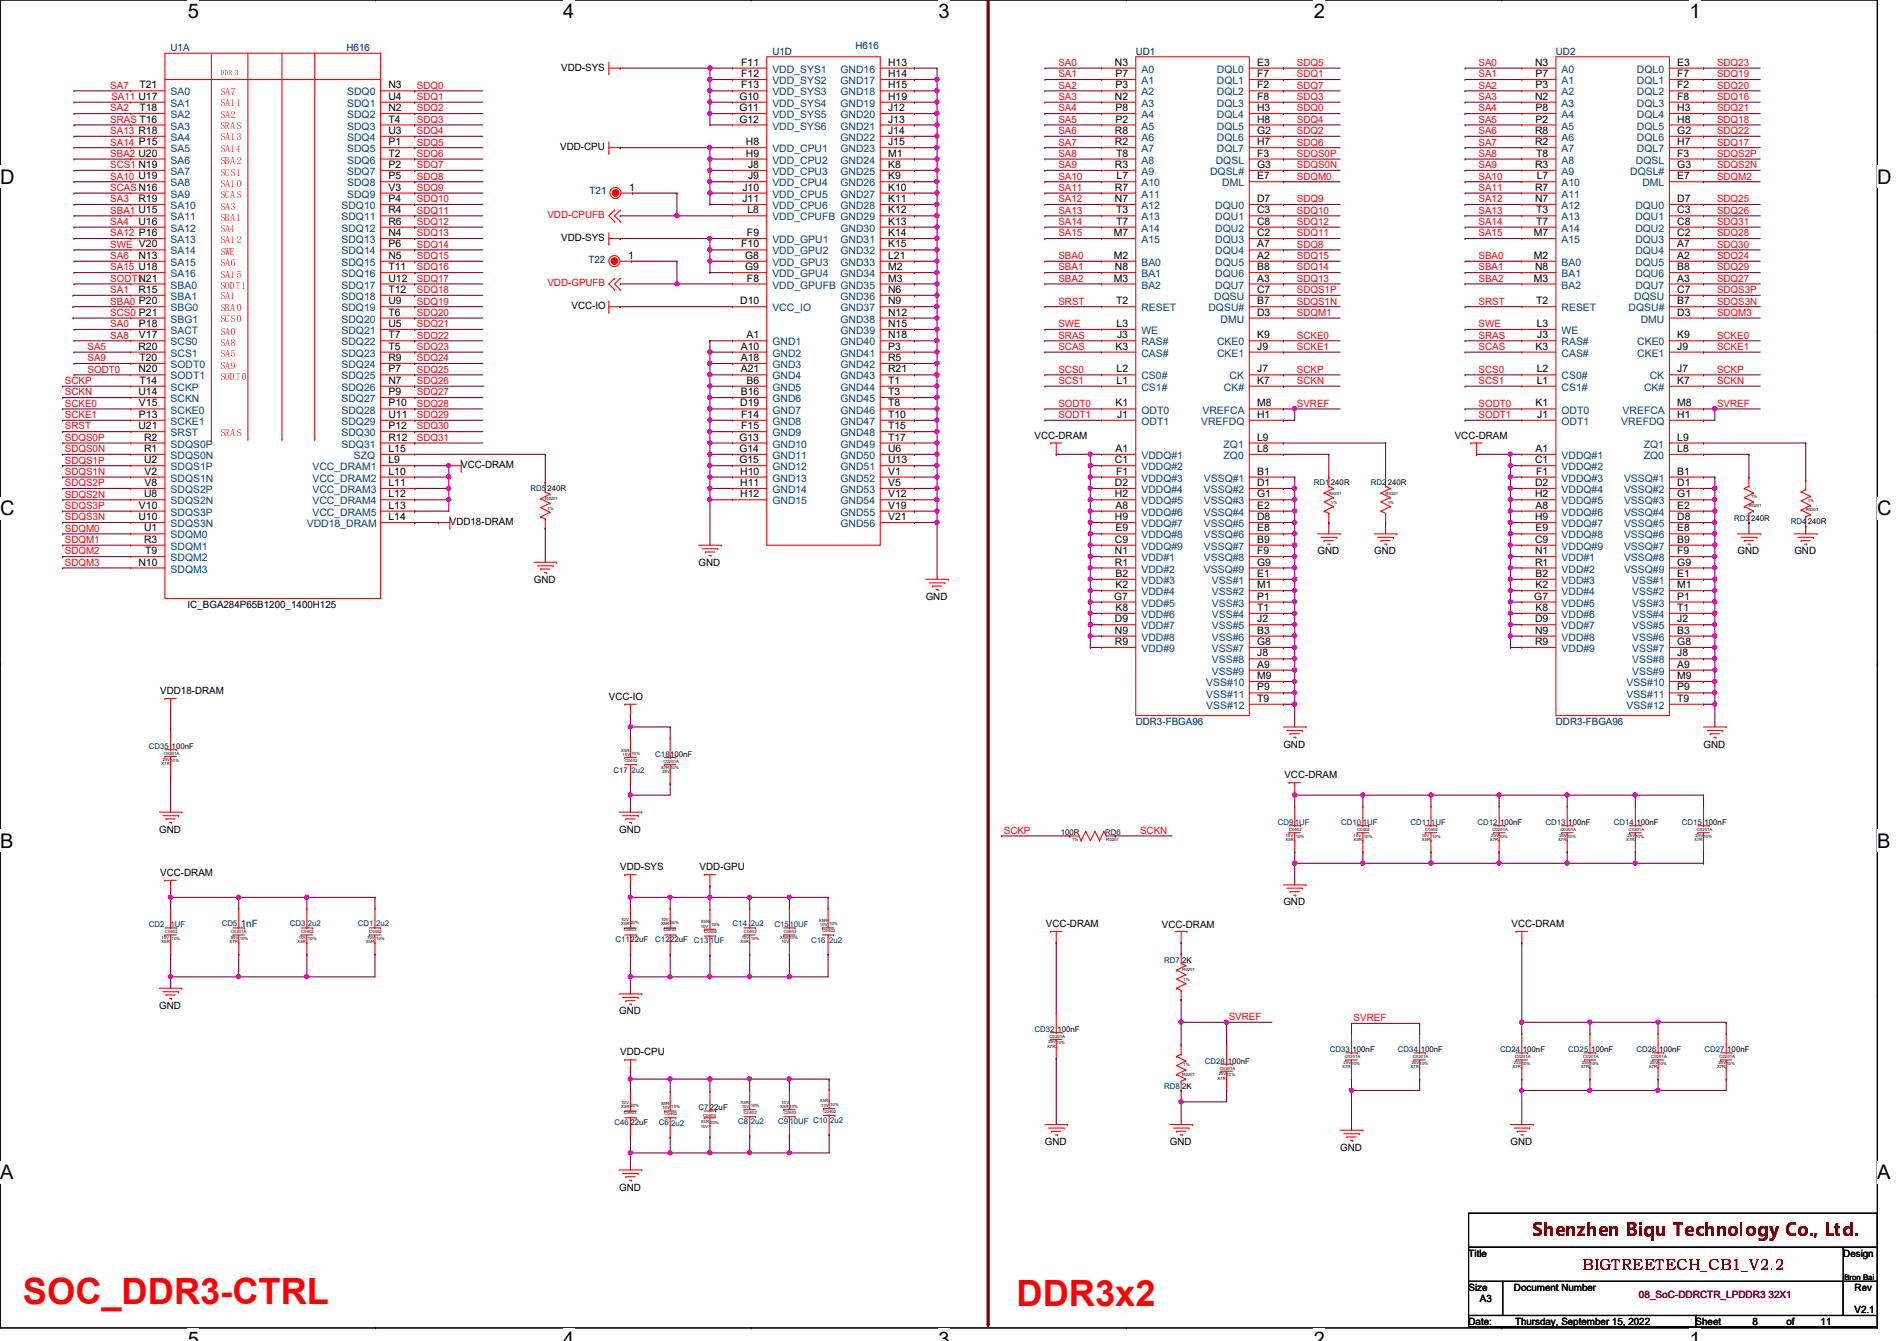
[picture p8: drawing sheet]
<svg xmlns="http://www.w3.org/2000/svg" width="297mm" height="210mm" viewBox="0 0 297 210" stroke-linecap="round" stroke-linejoin="round" font-family="sans-serif">
<defs><g id="words">
<g font-size="5.7" fill="#f00">
<text x="3.6" y="204.1">SOC_DDR3-CTRL</text>
<text x="159.2" y="204.4">DDR3x2</text>
</g>
<g font-size="3.1">
<text x="29.4" y="2.8">5</text>
<text x="88.2" y="2.8">4</text>
<text x="147" y="2.8">3</text>
<text x="205.7" y="2.8">2</text>
<text x="264.5" y="2.8">1</text>
<text x="0" y="28.7">D</text>
<text x="294" y="28.7">D</text>
<text x="0" y="80.7">C</text>
<text x="294" y="80.7">C</text>
<text x="0" y="132.7">B</text>
<text x="294" y="132.7">B</text>
<text x="0" y="184.6">A</text>
<text x="294" y="184.6">A</text>
<text x="29.4" y="210.7">5</text>
<text x="88.2" y="210.7">4</text>
<text x="147" y="210.7">3</text>
<text x="205.7" y="210.7">2</text>
<text x="264.5" y="210.7">1</text>
</g>
<text font-size="2.8" fill="#7f0000" x="239.9" y="193.4">Shenzhen Biqu Technology Co., Ltd.</text>
<text font-size="2.4" fill="#7f0000" x="247.7" y="198.7">BIGTREETECH_CB1_V2.2</text>
<g font-size="1.6" fill="#00007f">
<text x="26.7" y="8">U1A</text>
<text x="54.3" y="8">H616</text>
<text x="120.9" y="8.6">U1D</text>
<text x="133.9" y="7.7">H616</text>
<text x="177.8" y="8.6">UD1</text>
<text x="243.6" y="8.6">UD2</text>
<text x="92.3" y="30.4">T21</text>
<text x="92.2" y="41.1">T22</text>
<text x="177.8" y="113.5">DDR3-FBGA96</text>
<text x="243.6" y="113.5">DDR3-FBGA96</text>
<text x="37.7" y="145.1">1nF</text>
</g>
<g font-size="1.6">
<text x="87.9" y="11">VDD-SYS</text>
<text x="116.1" y="10.3">F11</text>
<text x="139.1" y="10.3">H13</text>
<text x="174.6" y="10.3">N3</text>
<text x="196.8" y="10.3">E3</text>
<text x="240.4" y="10.3">N3</text>
<text x="262.6" y="10.3">E3</text>
<text x="21.8" y="13.8">T21</text>
<text x="21.8" y="17.4">T18</text>
<text x="60.8" y="13.8">N3</text>
<text x="60.8" y="15.6">U4</text>
<text x="60.8" y="17.4">N2</text>
<text x="115.8" y="15.6">G10</text>
<text x="115.8" y="17.4">G11</text>
<text x="116.1" y="12.1">F12</text>
<text x="116.1" y="13.8">F13</text>
<text x="139.1" y="12.1">H14</text>
<text x="139.1" y="13.8">H15</text>
<text x="139.1" y="15.6">H19</text>
<text x="139.1" y="17.4">J12</text>
<text x="174.6" y="15.6">N2</text>
<text x="174.7" y="12.1">P7</text>
<text x="174.7" y="13.8">P3</text>
<text x="174.7" y="17.4">P8</text>
<text x="196.8" y="12.1">F7</text>
<text x="196.8" y="13.8">F2</text>
<text x="196.8" y="15.6">F8</text>
<text x="196.8" y="17.4">H3</text>
<text x="240.4" y="15.6">N2</text>
<text x="240.5" y="12.1">P7</text>
<text x="240.5" y="13.8">P3</text>
<text x="240.5" y="17.4">P8</text>
<text x="262.6" y="12.1">F7</text>
<text x="262.6" y="13.8">F2</text>
<text x="262.6" y="15.6">F8</text>
<text x="262.6" y="17.4">H3</text>
<text x="60.8" y="19.2">T4</text>
<text x="60.8" y="21">U3</text>
<text x="60.8" y="22.7">P1</text>
<text x="87.7" y="23.5">VDD-CPU</text>
<text x="115.8" y="19.2">G12</text>
<text x="116.8" y="22.7">H8</text>
<text x="139.1" y="19.2">J13</text>
<text x="139.1" y="21">J14</text>
<text x="139.1" y="22.7">J15</text>
<text x="174.6" y="21">R8</text>
<text x="174.6" y="22.7">R2</text>
<text x="174.7" y="19.2">P2</text>
<text x="196.8" y="19.2">H8</text>
<text x="196.8" y="21">G2</text>
<text x="196.8" y="22.7">H7</text>
<text x="240.4" y="21">R8</text>
<text x="240.4" y="22.7">R2</text>
<text x="240.5" y="19.2">P2</text>
<text x="262.6" y="19.2">H8</text>
<text x="262.6" y="21">G2</text>
<text x="262.6" y="22.7">H7</text>
<text x="60.8" y="24.5">T2</text>
<text x="60.8" y="26.3">P2</text>
<text x="60.8" y="28.1">P5</text>
<text x="60.8" y="29.8">V3</text>
<text x="98.5" y="29.8">1</text>
<text x="116.2" y="29.8">J10</text>
<text x="116.8" y="24.5">H9</text>
<text x="117.1" y="26.3">J8</text>
<text x="117.1" y="28.1">J9</text>
<text x="139.1" y="24.5">M1</text>
<text x="139.1" y="26.3">K8</text>
<text x="139.1" y="28.1">K9</text>
<text x="139.1" y="29.8">K10</text>
<text x="174.6" y="26.3">R3</text>
<text x="174.6" y="29.8">R7</text>
<text x="174.7" y="24.5">T8</text>
<text x="174.8" y="28.1">L7</text>
<text x="196.8" y="24.5">F3</text>
<text x="196.8" y="26.3">G3</text>
<text x="196.8" y="28.1">E7</text>
<text x="240.4" y="26.3">R3</text>
<text x="240.4" y="29.8">R7</text>
<text x="240.5" y="24.5">T8</text>
<text x="240.6" y="28.1">L7</text>
<text x="262.6" y="24.5">F3</text>
<text x="262.6" y="26.3">G3</text>
<text x="262.6" y="28.1">E7</text>
<text x="21.7" y="31.6">R19</text>
<text x="21.7" y="35.2">U16</text>
<text x="60.8" y="31.6">P4</text>
<text x="60.8" y="33.4">R4</text>
<text x="60.8" y="35.2">R6</text>
<text x="116.2" y="31.6">J11</text>
<text x="117" y="33.4">L8</text>
<text x="139.1" y="31.6">K11</text>
<text x="139.1" y="33.4">K12</text>
<text x="139.1" y="35.2">K13</text>
<text x="174.6" y="31.6">N7</text>
<text x="174.7" y="33.4">T3</text>
<text x="174.7" y="35.2">T7</text>
<text x="196.8" y="31.6">D7</text>
<text x="196.8" y="33.4">C3</text>
<text x="196.8" y="35.2">C8</text>
<text x="240.4" y="31.6">N7</text>
<text x="240.5" y="33.4">T3</text>
<text x="240.5" y="35.2">T7</text>
<text x="262.6" y="31.6">D7</text>
<text x="262.6" y="33.4">C3</text>
<text x="262.6" y="35.2">C8</text>
<text x="21.7" y="40.5">N13</text>
<text x="60.8" y="37">N4</text>
<text x="60.8" y="38.7">P6</text>
<text x="60.8" y="40.5">N5</text>
<text x="87.9" y="37.7">VDD-SYS</text>
<text x="98.3" y="40.5">1</text>
<text x="116.1" y="38.7">F10</text>
<text x="116.7" y="40.5">G8</text>
<text x="117" y="37">F9</text>
<text x="139.1" y="37">K14</text>
<text x="139.1" y="38.7">K15</text>
<text x="139.1" y="40.5">L21</text>
<text x="174.4" y="37">M7</text>
<text x="174.4" y="40.5">M2</text>
<text x="196.8" y="37">C2</text>
<text x="196.8" y="38.7">A7</text>
<text x="196.8" y="40.5">A2</text>
<text x="240.2" y="37">M7</text>
<text x="240.2" y="40.5">M2</text>
<text x="262.6" y="37">C2</text>
<text x="262.6" y="38.7">A7</text>
<text x="262.6" y="40.5">A2</text>
<text x="21.7" y="45.8">R15</text>
<text x="60.8" y="42.3">T11</text>
<text x="60.8" y="44.1">U12</text>
<text x="60.8" y="45.8">T12</text>
<text x="60.8" y="47.6">U9</text>
<text x="115.9" y="47.6">D10</text>
<text x="116.7" y="42.3">G9</text>
<text x="117" y="44.1">F8</text>
<text x="139.1" y="42.3">M2</text>
<text x="139.1" y="44.1">M3</text>
<text x="139.1" y="45.8">N6</text>
<text x="139.1" y="47.6">N9</text>
<text x="174.4" y="44.1">M3</text>
<text x="174.6" y="42.3">N8</text>
<text x="174.7" y="47.6">T2</text>
<text x="196.8" y="42.3">B8</text>
<text x="196.8" y="44.1">A3</text>
<text x="196.8" y="45.8">C7</text>
<text x="196.8" y="47.6">B7</text>
<text x="240.2" y="44.1">M3</text>
<text x="240.4" y="42.3">N8</text>
<text x="240.5" y="47.6">T2</text>
<text x="262.6" y="42.3">B8</text>
<text x="262.6" y="44.1">A3</text>
<text x="262.6" y="45.8">C7</text>
<text x="262.6" y="47.6">B7</text>
<text x="21.8" y="51.2">P18</text>
<text x="21.8" y="53">V17</text>
<text x="60.8" y="49.4">T6</text>
<text x="60.8" y="51.2">U5</text>
<text x="60.8" y="53">T7</text>
<text x="89.5" y="48.4">VCC-IO</text>
<text x="116.9" y="53">A1</text>
<text x="139.1" y="49.4">N12</text>
<text x="139.1" y="51.2">N15</text>
<text x="139.1" y="53">N18</text>
<text x="174.8" y="51.2">L3</text>
<text x="174.9" y="53">J3</text>
<text x="196.8" y="53">K9</text>
<text x="196.8" y="49.4">D3</text>
<text x="240.6" y="51.2">L3</text>
<text x="240.7" y="53">J3</text>
<text x="262.6" y="53">K9</text>
<text x="262.6" y="49.4">D3</text>
<text x="21.7" y="54.7">R20</text>
<text x="21.7" y="58.3">N20</text>
<text x="21.8" y="56.5">T20</text>
<text x="60.8" y="54.7">T5</text>
<text x="60.8" y="56.5">R9</text>
<text x="60.8" y="58.3">P7</text>
<text x="116" y="54.7">A10</text>
<text x="116" y="56.5">A18</text>
<text x="116" y="58.3">A21</text>
<text x="139.1" y="54.7">P3</text>
<text x="139.1" y="56.5">R5</text>
<text x="139.1" y="58.3">R21</text>
<text x="174.7" y="54.7">K3</text>
<text x="174.8" y="58.3">L2</text>
<text x="196.8" y="58.3">J7</text>
<text x="196.8" y="54.7">J9</text>
<text x="240.5" y="54.7">K3</text>
<text x="240.6" y="58.3">L2</text>
<text x="262.6" y="58.3">J7</text>
<text x="262.6" y="54.7">J9</text>
<text x="21.7" y="61.8">U14</text>
<text x="21.8" y="63.6">V15</text>
<text x="21.8" y="65.4">P13</text>
<text x="21.8" y="60.1">T14</text>
<text x="60.8" y="60.1">N7</text>
<text x="60.8" y="61.8">P9</text>
<text x="60.8" y="63.6">P10</text>
<text x="60.8" y="65.4">U11</text>
<text x="115.9" y="63.6">D19</text>
<text x="116" y="61.8">B16</text>
<text x="116.1" y="65.4">F14</text>
<text x="116.9" y="60.1">B6</text>
<text x="139.1" y="60.1">T1</text>
<text x="139.1" y="61.8">T3</text>
<text x="139.1" y="63.6">T8</text>
<text x="139.1" y="65.4">T10</text>
<text x="174.7" y="63.6">K1</text>
<text x="174.8" y="60.1">L1</text>
<text x="174.9" y="65.4">J1</text>
<text x="196.8" y="60.1">K7</text>
<text x="196.8" y="63.6">M8</text>
<text x="196.8" y="65.4">H1</text>
<text x="240.5" y="63.6">K1</text>
<text x="240.6" y="60.1">L1</text>
<text x="240.7" y="65.4">J1</text>
<text x="262.6" y="60.1">K7</text>
<text x="262.6" y="63.6">M8</text>
<text x="262.6" y="65.4">H1</text>
<text x="21.7" y="67.2">U21</text>
<text x="22.6" y="69">R2</text>
<text x="22.6" y="70.7">R1</text>
<text x="60.8" y="67.2">P12</text>
<text x="60.8" y="69">R12</text>
<text x="60.8" y="70.7">L15</text>
<text x="115.8" y="69">G13</text>
<text x="115.8" y="70.7">G14</text>
<text x="116.1" y="67.2">F15</text>
<text x="139.1" y="67.2">T15</text>
<text x="139.1" y="69">T17</text>
<text x="139.1" y="70.7">U6</text>
<text x="162" y="68.7">VCC-DRAM</text>
<text x="174.7" y="70.7">A1</text>
<text x="196.8" y="69">L9</text>
<text x="196.8" y="70.7">L8</text>
<text x="227.8" y="68.7">VCC-DRAM</text>
<text x="240.5" y="70.7">A1</text>
<text x="262.6" y="69">L9</text>
<text x="262.6" y="70.7">L8</text>
<text x="22.6" y="72.5">U2</text>
<text x="22.6" y="77.9">U8</text>
<text x="22.6" y="76.1">V8</text>
<text x="22.6" y="74.3">V2</text>
<text x="60.8" y="72.5">L9</text>
<text x="60.8" y="74.3">L10</text>
<text x="60.8" y="76.1">L11</text>
<text x="60.8" y="77.9">L12</text>
<text x="72.2" y="73.3">VCC-DRAM</text>
<text x="115.8" y="72.5">G15</text>
<text x="115.9" y="74.3">H10</text>
<text x="115.9" y="76.1">H11</text>
<text x="115.9" y="77.9">H12</text>
<text x="139.1" y="72.5">U13</text>
<text x="139.1" y="74.3">V1</text>
<text x="139.1" y="76.1">V5</text>
<text x="139.1" y="77.9">V12</text>
<text x="174.6" y="72.5">C1</text>
<text x="174.6" y="76.1">D2</text>
<text x="174.6" y="77.9">H2</text>
<text x="174.7" y="74.3">F1</text>
<text x="196.8" y="74.3">B1</text>
<text x="196.8" y="76.1">D1</text>
<text x="196.8" y="77.9">G1</text>
<text x="240.4" y="72.5">C1</text>
<text x="240.4" y="76.1">D2</text>
<text x="240.4" y="77.9">H2</text>
<text x="240.5" y="74.3">F1</text>
<text x="262.6" y="74.3">B1</text>
<text x="262.6" y="76.1">D1</text>
<text x="262.6" y="77.9">G1</text>
<text x="21.7" y="81.4">U10</text>
<text x="21.8" y="79.6">V10</text>
<text x="22.6" y="83.2">U1</text>
<text x="60.8" y="79.6">L13</text>
<text x="60.8" y="81.4">L14</text>
<text x="70.4" y="82.2">VDD18-DRAM</text>
<text x="139.1" y="79.6">V19</text>
<text x="139.1" y="81.4">V21</text>
<text x="174.6" y="81.4">H9</text>
<text x="174.7" y="79.6">A8</text>
<text x="174.7" y="83.2">E9</text>
<text x="196.8" y="79.6">E2</text>
<text x="196.8" y="81.4">D8</text>
<text x="196.8" y="83.2">E8</text>
<text x="240.4" y="81.4">H9</text>
<text x="240.5" y="79.6">A8</text>
<text x="240.5" y="83.2">E9</text>
<text x="262.6" y="79.6">E2</text>
<text x="262.6" y="81.4">D8</text>
<text x="262.6" y="83.2">E8</text>
<text x="21.7" y="88.5">N10</text>
<text x="22.6" y="85">R3</text>
<text x="22.7" y="86.7">T9</text>
<text x="109.4" y="88.6">GND</text>
<text x="174.6" y="85">C9</text>
<text x="174.6" y="88.5">R1</text>
<text x="174.6" y="86.7">N1</text>
<text x="196.8" y="85">B9</text>
<text x="196.8" y="86.7">F9</text>
<text x="196.8" y="88.5">G9</text>
<text x="206.3" y="86.8">GND</text>
<text x="215.2" y="86.8">GND</text>
<text x="240.4" y="85">C9</text>
<text x="240.4" y="88.5">R1</text>
<text x="240.4" y="86.7">N1</text>
<text x="262.6" y="85">B9</text>
<text x="262.6" y="86.7">F9</text>
<text x="262.6" y="88.5">G9</text>
<text x="272.1" y="86.8">GND</text>
<text x="281" y="86.8">GND</text>
<text x="29.4" y="95.1">IC_BGA284P65B1200_1400H125</text>
<text x="83.6" y="91.2">GND</text>
<text x="144.9" y="93.9">GND</text>
<text x="174.5" y="93.9">G7</text>
<text x="174.7" y="90.3">B2</text>
<text x="174.7" y="92.1">K2</text>
<text x="174.7" y="95.6">K8</text>
<text x="196.8" y="90.3">E1</text>
<text x="196.8" y="92.1">M1</text>
<text x="196.8" y="93.9">P1</text>
<text x="196.8" y="95.6">T1</text>
<text x="240.2" y="93.9">G7</text>
<text x="240.5" y="90.3">B2</text>
<text x="240.5" y="92.1">K2</text>
<text x="240.5" y="95.6">K8</text>
<text x="262.6" y="90.3">E1</text>
<text x="262.6" y="92.1">M1</text>
<text x="262.6" y="93.9">P1</text>
<text x="262.6" y="95.6">T1</text>
<text x="174.6" y="97.4">D9</text>
<text x="174.6" y="99.2">N9</text>
<text x="174.6" y="101">R9</text>
<text x="196.8" y="97.4">J2</text>
<text x="196.8" y="99.2">B3</text>
<text x="196.8" y="101">G8</text>
<text x="240.4" y="97.4">D9</text>
<text x="240.4" y="99.2">N9</text>
<text x="240.4" y="101">R9</text>
<text x="262.6" y="97.4">J2</text>
<text x="262.6" y="99.2">B3</text>
<text x="262.6" y="101">G8</text>
<text x="196.8" y="102.7">J8</text>
<text x="196.8" y="104.5">A9</text>
<text x="196.8" y="106.3">M9</text>
<text x="262.6" y="102.7">J8</text>
<text x="262.6" y="104.5">A9</text>
<text x="262.6" y="106.3">M9</text>
<text x="25.1" y="108.7">VDD18-DRAM</text>
<text x="95.3" y="109.6">VCC-IO</text>
<text x="196.8" y="108.1">P9</text>
<text x="196.8" y="109.9">T9</text>
<text x="262.6" y="108.1">P9</text>
<text x="262.6" y="109.9">T9</text>
<text x="201" y="117">GND</text>
<text x="266.7" y="117">GND</text>
<text x="201.1" y="121.8">VCC-DRAM</text>
<text x="24.9" y="130.3">GND</text>
<text x="96.9" y="130.3">GND</text>
<text x="25.1" y="137.1">VCC-DRAM</text>
<text x="97.1" y="136.2">VDD-SYS</text>
<text x="109.6" y="136.2">VDD-GPU</text>
<text x="201" y="141.7">GND</text>
<text x="163.8" y="145.1">VCC-DRAM</text>
<text x="181.9" y="145.3">VCC-DRAM</text>
<text x="236.7" y="145.1">VCC-DRAM</text>
<text x="24.9" y="157.9">GND</text>
<text x="96.9" y="158.8">GND</text>
<text x="97.1" y="165.2">VDD-CPU</text>
<text x="163.6" y="179.2">GND</text>
<text x="183.2" y="179.2">GND</text>
<text x="236.5" y="179.2">GND</text>
<text x="209.8" y="180.1">GND</text>
<text x="96.9" y="186.4">GND</text>
<text x="230" y="196.7">Title</text>
<text x="288.6" y="196.7">Design</text>
<text x="230" y="202">Size</text>
<text x="231.7" y="203.8">A3</text>
<text x="237.1" y="202">Document Number</text>
<text x="290.4" y="202">Rev</text>
<text x="230" y="207.3">Date:</text>
<text x="237.2" y="207.3">Thursday, September 15, 2022</text>
<text x="265.5" y="207.3">Sheet</text>
<text x="274.4" y="207.3">8</text>
<text x="279.7" y="207.3">of</text>
<text x="285.1" y="207.3">11</text>
<text x="290.4" y="205.6">V2.1</text>
</g>
<g font-size="1.6" fill="#003f7f">
<text x="120.9" y="11.4">VDD_SYS1</text>
<text x="131.6" y="11.4">GND16</text>
<text x="178.7" y="11.4">A0</text>
<text x="190.5" y="11.4">DQL0</text>
<text x="244.5" y="11.4">A0</text>
<text x="256.3" y="11.4">DQL0</text>
<text x="26.7" y="14.9">SA0</text>
<text x="26.7" y="16.7">SA1</text>
<text x="54.4" y="14.9">SDQ0</text>
<text x="54.4" y="16.7">SDQ1</text>
<text x="120.9" y="13.2">VDD_SYS2</text>
<text x="120.9" y="14.9">VDD_SYS3</text>
<text x="120.9" y="16.7">VDD_SYS4</text>
<text x="131.6" y="13.2">GND17</text>
<text x="131.6" y="14.9">GND18</text>
<text x="131.6" y="16.7">GND19</text>
<text x="178.7" y="13.2">A1</text>
<text x="178.7" y="14.9">A2</text>
<text x="178.7" y="16.7">A3</text>
<text x="190.5" y="13.2">DQL1</text>
<text x="190.5" y="14.9">DQL2</text>
<text x="190.5" y="16.7">DQL3</text>
<text x="244.5" y="13.2">A1</text>
<text x="244.5" y="14.9">A2</text>
<text x="244.5" y="16.7">A3</text>
<text x="256.3" y="13.2">DQL1</text>
<text x="256.3" y="14.9">DQL2</text>
<text x="256.3" y="16.7">DQL3</text>
<text x="26.7" y="18.5">SA2</text>
<text x="26.7" y="20.3">SA3</text>
<text x="26.7" y="22.1">SA4</text>
<text x="26.7" y="23.8">SA5</text>
<text x="54.4" y="18.5">SDQ2</text>
<text x="54.4" y="20.3">SDQ3</text>
<text x="54.4" y="22.1">SDQ4</text>
<text x="54.4" y="23.8">SDQ5</text>
<text x="120.9" y="18.5">VDD_SYS5</text>
<text x="120.9" y="20.3">VDD_SYS6</text>
<text x="120.9" y="23.8">VDD_CPU1</text>
<text x="131.6" y="18.5">GND20</text>
<text x="131.6" y="20.3">GND21</text>
<text x="131.6" y="22.1">GND22</text>
<text x="131.6" y="23.8">GND23</text>
<text x="178.7" y="18.5">A4</text>
<text x="178.7" y="20.3">A5</text>
<text x="178.7" y="22.1">A6</text>
<text x="178.7" y="23.8">A7</text>
<text x="190.5" y="18.5">DQL4</text>
<text x="190.5" y="20.3">DQL5</text>
<text x="190.5" y="22.1">DQL6</text>
<text x="190.5" y="23.8">DQL7</text>
<text x="244.5" y="18.5">A4</text>
<text x="244.5" y="20.3">A5</text>
<text x="244.5" y="22.1">A6</text>
<text x="244.5" y="23.8">A7</text>
<text x="256.3" y="18.5">DQL4</text>
<text x="256.3" y="20.3">DQL5</text>
<text x="256.3" y="22.1">DQL6</text>
<text x="256.3" y="23.8">DQL7</text>
<text x="26.7" y="25.6">SA6</text>
<text x="26.7" y="27.4">SA7</text>
<text x="26.7" y="29.2">SA8</text>
<text x="54.4" y="25.6">SDQ6</text>
<text x="54.4" y="27.4">SDQ7</text>
<text x="54.4" y="29.2">SDQ8</text>
<text x="120.9" y="25.6">VDD_CPU2</text>
<text x="120.9" y="27.4">VDD_CPU3</text>
<text x="120.9" y="29.2">VDD_CPU4</text>
<text x="131.6" y="25.6">GND24</text>
<text x="131.6" y="27.4">GND25</text>
<text x="131.6" y="29.2">GND26</text>
<text x="178.7" y="25.6">A8</text>
<text x="178.7" y="27.4">A9</text>
<text x="178.7" y="29.2">A10</text>
<text x="189.5" y="27.4">DQSL#</text>
<text x="190.4" y="25.6">DQSL</text>
<text x="191.4" y="29.2">DML</text>
<text x="244.5" y="25.6">A8</text>
<text x="244.5" y="27.4">A9</text>
<text x="244.5" y="29.2">A10</text>
<text x="255.3" y="27.4">DQSL#</text>
<text x="256.2" y="25.6">DQSL</text>
<text x="257.2" y="29.2">DML</text>
<text x="26.7" y="30.9">SA9</text>
<text x="26.7" y="32.7">SA10</text>
<text x="26.7" y="34.5">SA11</text>
<text x="53.5" y="32.7">SDQ10</text>
<text x="53.5" y="34.5">SDQ11</text>
<text x="54.4" y="30.9">SDQ9</text>
<text x="120.9" y="30.9">VDD_CPU5</text>
<text x="120.9" y="32.7">VDD_CPU6</text>
<text x="120.9" y="34.5">VDD_CPUFB GND29</text>
<text x="131.6" y="30.9">GND27</text>
<text x="131.6" y="32.7">GND28</text>
<text x="178.7" y="30.9">A11</text>
<text x="178.7" y="32.7">A12</text>
<text x="178.7" y="34.5">A13</text>
<text x="190.3" y="32.7">DQU0</text>
<text x="190.3" y="34.5">DQU1</text>
<text x="244.5" y="30.9">A11</text>
<text x="244.5" y="32.7">A12</text>
<text x="244.5" y="34.5">A13</text>
<text x="256.1" y="32.7">DQU0</text>
<text x="256.1" y="34.5">DQU1</text>
<text x="26.7" y="36.3">SA12</text>
<text x="26.7" y="38.1">SA13</text>
<text x="26.7" y="39.8">SA14</text>
<text x="26.7" y="41.6">SA15</text>
<text x="53.5" y="36.3">SDQ12</text>
<text x="53.5" y="38.1">SDQ13</text>
<text x="53.5" y="39.8">SDQ14</text>
<text x="53.5" y="41.6">SDQ15</text>
<text x="120.9" y="38.1">VDD_GPU1</text>
<text x="120.9" y="39.8">VDD_GPU2</text>
<text x="120.9" y="41.6">VDD_GPU3</text>
<text x="131.6" y="36.3">GND30</text>
<text x="131.6" y="38.1">GND31</text>
<text x="131.6" y="39.8">GND32</text>
<text x="131.6" y="41.6">GND33</text>
<text x="178.7" y="36.3">A14</text>
<text x="178.7" y="38.1">A15</text>
<text x="178.7" y="41.6">BA0</text>
<text x="190.3" y="36.3">DQU2</text>
<text x="190.3" y="38.1">DQU3</text>
<text x="190.3" y="39.8">DQU4</text>
<text x="190.3" y="41.6">DQU5</text>
<text x="244.5" y="36.3">A14</text>
<text x="244.5" y="38.1">A15</text>
<text x="244.5" y="41.6">BA0</text>
<text x="256.1" y="36.3">DQU2</text>
<text x="256.1" y="38.1">DQU3</text>
<text x="256.1" y="39.8">DQU4</text>
<text x="256.1" y="41.6">DQU5</text>
<text x="26.7" y="43.4">SA16</text>
<text x="26.7" y="45.2">SBA0</text>
<text x="26.7" y="46.9">SBA1</text>
<text x="53.5" y="43.4">SDQ16</text>
<text x="53.5" y="45.2">SDQ17</text>
<text x="53.5" y="46.9">SDQ18</text>
<text x="120.9" y="43.4">VDD_GPU4</text>
<text x="120.9" y="45.2">VDD_GPUFB GND35</text>
<text x="131.6" y="43.4">GND34</text>
<text x="131.6" y="46.9">GND36</text>
<text x="178.7" y="43.4">BA1</text>
<text x="178.7" y="45.2">BA2</text>
<text x="190.1" y="46.9">DQSU</text>
<text x="190.3" y="43.4">DQU6</text>
<text x="190.3" y="45.2">DQU7</text>
<text x="244.5" y="43.4">BA1</text>
<text x="244.5" y="45.2">BA2</text>
<text x="255.9" y="46.9">DQSU</text>
<text x="256.1" y="43.4">DQU6</text>
<text x="256.1" y="45.2">DQU7</text>
<text x="26.7" y="48.7">SBG0</text>
<text x="26.7" y="50.5">SBG1</text>
<text x="26.7" y="52.3">SACT</text>
<text x="53.5" y="48.7">SDQ19</text>
<text x="53.5" y="50.5">SDQ20</text>
<text x="53.5" y="52.3">SDQ21</text>
<text x="120.9" y="48.7">VCC_IO</text>
<text x="131.6" y="48.7">GND37</text>
<text x="131.6" y="50.5">GND38</text>
<text x="131.6" y="52.3">GND39</text>
<text x="178.7" y="52.3">WE</text>
<text x="178.7" y="48.7">RESET</text>
<text x="189.2" y="48.7">DQSU#</text>
<text x="191.1" y="50.5">DMU</text>
<text x="244.5" y="52.3">WE</text>
<text x="244.5" y="48.7">RESET</text>
<text x="255" y="48.7">DQSU#</text>
<text x="256.9" y="50.5">DMU</text>
<text x="26.7" y="54.1">SCS0</text>
<text x="26.7" y="55.8">SCS1</text>
<text x="26.7" y="57.6">SODT0</text>
<text x="26.7" y="59.4">SODT1</text>
<text x="53.5" y="54.1">SDQ22</text>
<text x="53.5" y="55.8">SDQ23</text>
<text x="53.5" y="57.6">SDQ24</text>
<text x="53.5" y="59.4">SDQ25</text>
<text x="120.9" y="54.1">GND1</text>
<text x="120.9" y="55.8">GND2</text>
<text x="120.9" y="57.6">GND3</text>
<text x="120.9" y="59.4">GND4</text>
<text x="131.6" y="54.1">GND40</text>
<text x="131.6" y="55.8">GND41</text>
<text x="131.6" y="57.6">GND42</text>
<text x="131.6" y="59.4">GND43</text>
<text x="178.7" y="54.1">RAS#</text>
<text x="178.7" y="55.8">CAS#</text>
<text x="178.7" y="59.4">CS0#</text>
<text x="190.6" y="54.1">CKE0</text>
<text x="190.6" y="55.8">CKE1</text>
<text x="192.5" y="59.4">CK</text>
<text x="244.5" y="54.1">RAS#</text>
<text x="244.5" y="55.8">CAS#</text>
<text x="244.5" y="59.4">CS0#</text>
<text x="256.4" y="54.1">CKE0</text>
<text x="256.4" y="55.8">CKE1</text>
<text x="258.3" y="59.4">CK</text>
<text x="26.7" y="61.2">SCKP</text>
<text x="26.7" y="62.9">SCKN</text>
<text x="26.7" y="64.7">SCKE0</text>
<text x="53.5" y="61.2">SDQ26</text>
<text x="53.5" y="62.9">SDQ27</text>
<text x="53.5" y="64.7">SDQ28</text>
<text x="120.9" y="61.2">GND5</text>
<text x="120.9" y="62.9">GND6</text>
<text x="120.9" y="64.7">GND7</text>
<text x="131.6" y="61.2">GND44</text>
<text x="131.6" y="62.9">GND45</text>
<text x="131.6" y="64.7">GND46</text>
<text x="178.7" y="64.7">ODT0</text>
<text x="178.7" y="61.2">CS1#</text>
<text x="188.3" y="64.7">VREFCA</text>
<text x="191.6" y="61.2">CK#</text>
<text x="244.5" y="64.7">ODT0</text>
<text x="244.5" y="61.2">CS1#</text>
<text x="254.1" y="64.7">VREFCA</text>
<text x="257.4" y="61.2">CK#</text>
<text x="26.7" y="66.5">SCKE1</text>
<text x="26.7" y="68.3">SRST</text>
<text x="26.7" y="70.1">SDQS0P</text>
<text x="26.7" y="71.8">SDQS0N</text>
<text x="53.5" y="66.5">SDQ29</text>
<text x="53.5" y="68.3">SDQ30</text>
<text x="53.5" y="70.1">SDQ31</text>
<text x="55.4" y="71.8">SZQ</text>
<text x="120.9" y="66.5">GND8</text>
<text x="120.9" y="68.3">GND9</text>
<text x="120.9" y="70.1">GND10</text>
<text x="120.9" y="71.8">GND11</text>
<text x="131.6" y="66.5">GND47</text>
<text x="131.6" y="68.3">GND48</text>
<text x="131.6" y="70.1">GND49</text>
<text x="131.6" y="71.8">GND50</text>
<text x="178.7" y="71.8">VDDQ#1</text>
<text x="178.7" y="66.5">ODT1</text>
<text x="188.1" y="66.5">VREFDQ</text>
<text x="191.6" y="70.1">ZQ1</text>
<text x="191.6" y="71.8">ZQ0</text>
<text x="244.5" y="71.8">VDDQ#1</text>
<text x="244.5" y="66.5">ODT1</text>
<text x="253.9" y="66.5">VREFDQ</text>
<text x="257.4" y="70.1">ZQ1</text>
<text x="257.4" y="71.8">ZQ0</text>
<text x="26.7" y="73.6">SDQS1P</text>
<text x="26.7" y="77.2">SDQS2P</text>
<text x="26.7" y="75.4">SDQS1N</text>
<text x="48.9" y="73.6">VCC_DRAM1</text>
<text x="48.9" y="75.4">VCC_DRAM2</text>
<text x="48.9" y="77.2">VCC_DRAM3</text>
<text x="120.9" y="73.6">GND12</text>
<text x="120.9" y="75.4">GND13</text>
<text x="120.9" y="77.2">GND14</text>
<text x="131.6" y="73.6">GND51</text>
<text x="131.6" y="75.4">GND52</text>
<text x="131.6" y="77.2">GND53</text>
<text x="178.7" y="73.6">VDDQ#2</text>
<text x="178.7" y="75.4">VDDQ#3</text>
<text x="178.7" y="77.2">VDDQ#4</text>
<text x="188.5" y="75.4">VSSQ#1</text>
<text x="188.5" y="77.2">VSSQ#2</text>
<text x="244.5" y="73.6">VDDQ#2</text>
<text x="244.5" y="75.4">VDDQ#3</text>
<text x="244.5" y="77.2">VDDQ#4</text>
<text x="254.3" y="75.4">VSSQ#1</text>
<text x="254.3" y="77.2">VSSQ#2</text>
<text x="26.7" y="80.7">SDQS3P</text>
<text x="26.7" y="79">SDQS2N</text>
<text x="26.7" y="82.5">SDQS3N</text>
<text x="48" y="82.5">VDD18_DRAM</text>
<text x="48.9" y="79">VCC_DRAM4</text>
<text x="48.9" y="80.7">VCC_DRAM5</text>
<text x="120.9" y="79">GND15</text>
<text x="131.6" y="79">GND54</text>
<text x="131.6" y="80.7">GND55</text>
<text x="131.6" y="82.5">GND56</text>
<text x="178.7" y="79">VDDQ#5</text>
<text x="178.7" y="80.7">VDDQ#6</text>
<text x="178.7" y="82.5">VDDQ#7</text>
<text x="188.5" y="79">VSSQ#3</text>
<text x="188.5" y="80.7">VSSQ#4</text>
<text x="188.5" y="82.5">VSSQ#5</text>
<text x="244.5" y="79">VDDQ#5</text>
<text x="244.5" y="80.7">VDDQ#6</text>
<text x="244.5" y="82.5">VDDQ#7</text>
<text x="254.3" y="79">VSSQ#3</text>
<text x="254.3" y="80.7">VSSQ#4</text>
<text x="254.3" y="82.5">VSSQ#5</text>
<text x="26.7" y="84.3">SDQM0</text>
<text x="26.7" y="86.1">SDQM1</text>
<text x="26.7" y="87.8">SDQM2</text>
<text x="26.7" y="89.6">SDQM3</text>
<text x="178.7" y="84.3">VDDQ#8</text>
<text x="178.7" y="86.1">VDDQ#9</text>
<text x="178.7" y="89.6">VDD#2</text>
<text x="178.7" y="87.8">VDD#1</text>
<text x="188.5" y="84.3">VSSQ#6</text>
<text x="188.5" y="86.1">VSSQ#7</text>
<text x="188.5" y="87.8">VSSQ#8</text>
<text x="188.5" y="89.6">VSSQ#9</text>
<text x="244.5" y="84.3">VDDQ#8</text>
<text x="244.5" y="86.1">VDDQ#9</text>
<text x="244.5" y="89.6">VDD#2</text>
<text x="244.5" y="87.8">VDD#1</text>
<text x="254.3" y="84.3">VSSQ#6</text>
<text x="254.3" y="86.1">VSSQ#7</text>
<text x="254.3" y="87.8">VSSQ#8</text>
<text x="254.3" y="89.6">VSSQ#9</text>
<text x="178.7" y="91.4">VDD#3</text>
<text x="178.7" y="93.2">VDD#4</text>
<text x="178.7" y="95">VDD#5</text>
<text x="189.8" y="91.4">VSS#1</text>
<text x="189.8" y="93.2">VSS#2</text>
<text x="189.8" y="95">VSS#3</text>
<text x="244.5" y="91.4">VDD#3</text>
<text x="244.5" y="93.2">VDD#4</text>
<text x="244.5" y="95">VDD#5</text>
<text x="255.6" y="91.4">VSS#1</text>
<text x="255.6" y="93.2">VSS#2</text>
<text x="255.6" y="95">VSS#3</text>
<text x="178.7" y="96.7">VDD#6</text>
<text x="178.7" y="98.5">VDD#7</text>
<text x="178.7" y="100.3">VDD#8</text>
<text x="189.8" y="96.7">VSS#4</text>
<text x="189.8" y="98.5">VSS#5</text>
<text x="189.8" y="100.3">VSS#6</text>
<text x="244.5" y="96.7">VDD#6</text>
<text x="244.5" y="98.5">VDD#7</text>
<text x="244.5" y="100.3">VDD#8</text>
<text x="255.6" y="96.7">VSS#4</text>
<text x="255.6" y="98.5">VSS#5</text>
<text x="255.6" y="100.3">VSS#6</text>
<text x="178.7" y="102.1">VDD#9</text>
<text x="188.9" y="107.4">VSS#10</text>
<text x="189.8" y="102.1">VSS#7</text>
<text x="189.8" y="103.8">VSS#8</text>
<text x="189.8" y="105.6">VSS#9</text>
<text x="244.5" y="102.1">VDD#9</text>
<text x="254.7" y="107.4">VSS#10</text>
<text x="255.6" y="102.1">VSS#7</text>
<text x="255.6" y="103.8">VSS#8</text>
<text x="255.6" y="105.6">VSS#9</text>
<text x="188.9" y="109.2">VSS#11</text>
<text x="188.9" y="111">VSS#12</text>
<text x="254.7" y="109.2">VSS#11</text>
<text x="254.7" y="111">VSS#12</text>
</g>
<g font-size="1.6" fill="#f00">
<text x="165.7" y="10.3">SA0</text>
<text x="203.1" y="10.3">SDQ5</text>
<text x="231.5" y="10.3">SA0</text>
<text x="268.9" y="10.3">SDQ23</text>
<text x="17.3" y="17.4">SA2</text>
<text x="17.3" y="13.9">SA7</text>
<text x="17.4" y="15.7">SA11 U17</text>
<text x="34.4" y="16.6">SA11</text>
<text x="34.4" y="14.9">SA7</text>
<text x="65.3" y="13.9">SDQ0</text>
<text x="65.3" y="15.7">SDQ1</text>
<text x="65.3" y="17.4">SDQ2</text>
<text x="165.7" y="15.7">SA3</text>
<text x="165.7" y="13.9">SA2</text>
<text x="165.7" y="12.1">SA1</text>
<text x="165.7" y="17.4">SA4</text>
<text x="203.1" y="13.9">SDQ7</text>
<text x="203.1" y="17.4">SDQ0</text>
<text x="203.1" y="12.1">SDQ1</text>
<text x="203.1" y="15.7">SDQ3</text>
<text x="231.5" y="15.7">SA3</text>
<text x="231.5" y="13.9">SA2</text>
<text x="231.5" y="12.1">SA1</text>
<text x="231.5" y="17.4">SA4</text>
<text x="268.9" y="13.9">SDQ20</text>
<text x="268.9" y="12.1">SDQ19</text>
<text x="268.9" y="15.7">SDQ16</text>
<text x="268.9" y="17.4">SDQ21</text>
<text x="17.3" y="22.8">SA14 P15</text>
<text x="17.3" y="19.2">SRAS T16</text>
<text x="17.3" y="21">SA13 R18</text>
<text x="34.4" y="20.2">SRAS</text>
<text x="34.4" y="18.4">SA2</text>
<text x="34.4" y="22">SA13</text>
<text x="34.4" y="23.7">SA14</text>
<text x="65.3" y="21">SDQ4</text>
<text x="65.3" y="22.8">SDQ5</text>
<text x="65.3" y="19.2">SDQ3</text>
<text x="165.7" y="21">SA6</text>
<text x="165.7" y="19.2">SA5</text>
<text x="165.7" y="22.8">SA7</text>
<text x="203.1" y="21">SDQ2</text>
<text x="203.1" y="22.8">SDQ6</text>
<text x="203.1" y="19.2">SDQ4</text>
<text x="231.5" y="21">SA6</text>
<text x="231.5" y="19.2">SA5</text>
<text x="231.5" y="22.8">SA7</text>
<text x="268.9" y="22.8">SDQ17</text>
<text x="268.9" y="19.2">SDQ18</text>
<text x="268.9" y="21">SDQ22</text>
<text x="17.3" y="29.9">SCASN16</text>
<text x="17.3" y="26.3">SCS1 N19</text>
<text x="17.3" y="24.6">SBA2 U20</text>
<text x="17.3" y="28.1">SA10 U19</text>
<text x="34.4" y="29.3">SA10</text>
<text x="34.4" y="25.7">SBA2</text>
<text x="34.4" y="27.5">SCS1</text>
<text x="65.3" y="29.9">SDQ9</text>
<text x="65.3" y="28.1">SDQ8</text>
<text x="65.3" y="24.6">SDQ6</text>
<text x="65.3" y="26.3">SDQ7</text>
<text x="165.7" y="24.6">SA8</text>
<text x="165.7" y="29.9">SA11</text>
<text x="165.7" y="28.1">SA10</text>
<text x="165.7" y="26.3">SA9</text>
<text x="203.1" y="26.3">SDQS0N</text>
<text x="203.1" y="24.6">SDQS0P</text>
<text x="203.1" y="28.1">SDQM0</text>
<text x="231.5" y="24.6">SA8</text>
<text x="231.5" y="29.9">SA11</text>
<text x="231.5" y="28.1">SA10</text>
<text x="231.5" y="26.3">SA9</text>
<text x="268.9" y="26.3">SDQS2N</text>
<text x="268.9" y="24.6">SDQS2P</text>
<text x="268.9" y="28.1">SDQM2</text>
<text x="17.3" y="31.7">SA3</text>
<text x="17.3" y="33.4">SBA1 U15</text>
<text x="17.3" y="35.2">SA4</text>
<text x="34.4" y="34.6">SBA1</text>
<text x="34.4" y="32.8">SA3</text>
<text x="34.4" y="31">SCAS</text>
<text x="65.3" y="31.7">SDQ10</text>
<text x="65.3" y="35.2">SDQ12</text>
<text x="65.3" y="33.4">SDQ11</text>
<text x="85.7" y="34.2">VDD-CPUFB</text>
<text x="165.7" y="35.2">SA14</text>
<text x="165.7" y="33.4">SA13</text>
<text x="165.7" y="31.7">SA12</text>
<text x="203.1" y="33.4">SDQ10</text>
<text x="203.1" y="31.7">SDQ9</text>
<text x="203.1" y="35.2">SDQ12</text>
<text x="231.5" y="35.2">SA14</text>
<text x="231.5" y="33.4">SA13</text>
<text x="231.5" y="31.7">SA12</text>
<text x="268.9" y="35.2">SDQ31</text>
<text x="268.9" y="33.4">SDQ26</text>
<text x="268.9" y="31.7">SDQ25</text>
<text x="17.3" y="37">SA12 P16</text>
<text x="17.3" y="38.8">SWE V20</text>
<text x="17.3" y="40.6">SA6</text>
<text x="34.4" y="39.9">SWE</text>
<text x="34.4" y="41.7">SA6</text>
<text x="34.4" y="38">SA12</text>
<text x="34.4" y="36.4">SA4</text>
<text x="65.3" y="38.8">SDQ14</text>
<text x="65.3" y="37">SDQ13</text>
<text x="65.3" y="40.6">SDQ15</text>
<text x="165.7" y="37">SA15</text>
<text x="165.7" y="40.6">SBA0</text>
<text x="203.1" y="40.6">SDQ15</text>
<text x="203.1" y="37">SDQ11</text>
<text x="203.1" y="38.8">SDQ8</text>
<text x="231.5" y="37">SA15</text>
<text x="231.5" y="40.6">SBA0</text>
<text x="268.9" y="40.6">SDQ24</text>
<text x="268.9" y="37">SDQ28</text>
<text x="268.9" y="38.8">SDQ30</text>
<text x="17.3" y="42.3">SA15 U18</text>
<text x="17.3" y="44.1">SODT1N21</text>
<text x="17.3" y="47.7">SBA0 P20</text>
<text x="17.3" y="45.9">SA1</text>
<text x="34.4" y="43.5">SA15</text>
<text x="34.4" y="46.9">SA1</text>
<text x="34.4" y="45.3">SODT1</text>
<text x="65.3" y="42.3">SDQ16</text>
<text x="65.3" y="44.1">SDQ17</text>
<text x="65.3" y="45.9">SDQ18</text>
<text x="65.3" y="47.7">SDQ19</text>
<text x="85.7" y="44.8">VDD-GPUFB</text>
<text x="165.7" y="44.1">SBA2</text>
<text x="165.7" y="42.3">SBA1</text>
<text x="165.7" y="47.7">SRST</text>
<text x="203.1" y="44.1">SDQ13</text>
<text x="203.1" y="45.9">SDQS1P</text>
<text x="203.1" y="47.7">SDQS1N</text>
<text x="203.1" y="42.3">SDQ14</text>
<text x="231.5" y="44.1">SBA2</text>
<text x="231.5" y="42.3">SBA1</text>
<text x="231.5" y="47.7">SRST</text>
<text x="268.9" y="45.9">SDQS3P</text>
<text x="268.9" y="47.7">SDQS3N</text>
<text x="268.9" y="44.1">SDQ27</text>
<text x="268.9" y="42.3">SDQ29</text>
<text x="17.3" y="53">SA8</text>
<text x="17.3" y="49.4">SCS0 P21</text>
<text x="17.3" y="51.2">SA0</text>
<text x="34.4" y="52.4">SA0</text>
<text x="34.4" y="48.6">SBA0</text>
<text x="34.4" y="50.4">SCS0</text>
<text x="65.3" y="49.4">SDQ20</text>
<text x="65.3" y="51.2">SDQ21</text>
<text x="65.3" y="53">SDQ22</text>
<text x="165.7" y="53">SRAS</text>
<text x="165.7" y="51.2">SWE</text>
<text x="203.1" y="49.4">SDQM1</text>
<text x="203.1" y="53">SCKE0</text>
<text x="231.5" y="53">SRAS</text>
<text x="231.5" y="51.2">SWE</text>
<text x="268.9" y="49.4">SDQM3</text>
<text x="268.9" y="53">SCKE0</text>
<text x="13.7" y="56.6">SA9</text>
<text x="13.7" y="54.8">SA5</text>
<text x="13.7" y="58.3">SODT0</text>
<text x="34.4" y="54.1">SA8</text>
<text x="34.4" y="55.9">SA5</text>
<text x="34.4" y="57.7">SA9</text>
<text x="34.4" y="59.5">SODT0</text>
<text x="65.3" y="54.8">SDQ23</text>
<text x="65.3" y="56.6">SDQ24</text>
<text x="65.3" y="58.3">SDQ25</text>
<text x="165.7" y="54.8">SCAS</text>
<text x="165.7" y="58.3">SCS0</text>
<text x="203.1" y="58.3">SCKP</text>
<text x="203.1" y="54.8">SCKE1</text>
<text x="231.5" y="54.8">SCAS</text>
<text x="231.5" y="58.3">SCS0</text>
<text x="268.9" y="58.3">SCKP</text>
<text x="268.9" y="54.8">SCKE1</text>
<text x="10.2" y="60.1">SCKP</text>
<text x="10.2" y="61.9">SCKN</text>
<text x="10.2" y="63.7">SCKE0</text>
<text x="10.2" y="65.4">SCKE1</text>
<text x="65.3" y="60.1">SDQ26</text>
<text x="65.3" y="63.7">SDQ28</text>
<text x="65.3" y="65.4">SDQ29</text>
<text x="65.3" y="61.9">SDQ27</text>
<text x="165.7" y="60.1">SCS1</text>
<text x="165.7" y="63.7">SODT0</text>
<text x="165.7" y="65.4">SODT1</text>
<text x="203.1" y="60.1">SCKN</text>
<text x="203.1" y="63.7">SVREF</text>
<text x="231.5" y="60.1">SCS1</text>
<text x="231.5" y="63.7">SODT0</text>
<text x="231.5" y="65.4">SODT1</text>
<text x="268.9" y="60.1">SCKN</text>
<text x="268.9" y="63.7">SVREF</text>
<text x="10.2" y="70.8">SDQS0N</text>
<text x="10.2" y="69">SDQS0P</text>
<text x="10.2" y="67.2">SRST</text>
<text x="34.4" y="68.2">SRAS</text>
<text x="65.3" y="67.2">SDQ30</text>
<text x="65.3" y="69">SDQ31</text>
<text x="10.2" y="76.1">SDQS2P</text>
<text x="10.2" y="77.9">SDQS2N</text>
<text x="10.2" y="72.6">SDQS1P</text>
<text x="10.2" y="74.3">SDQS1N</text>
<text x="10.2" y="79.7">SDQS3P</text>
<text x="10.2" y="81.4">SDQS3N</text>
<text x="10.2" y="83.2">SDQM0</text>
<text x="10.2" y="88.6">SDQM3</text>
<text x="10.2" y="86.8">SDQM2</text>
<text x="10.2" y="85">SDQM1</text>
<text x="157.2" y="130.5">SCKP</text>
<text x="178.5" y="130.5">SCKN</text>
<text x="192.4" y="159.7">SVREF</text>
<text x="212" y="159.9">SVREF</text>
</g>
<text font-size="1.6" fill="#7f003f" x="256.6" y="203.2">08_SoC-DDRCTR_LPDDR3 32X1</text>
<text font-size="1.2" fill="#f00" x="34.5" y="11.7">DDR3</text>
<g font-size="1.2" fill="#00007f">
<text x="83.1" y="76.9">RD5</text>
<text x="205.7" y="76">RD1</text>
<text x="214.6" y="76">RD2</text>
<text x="271.5" y="81.5">RD3</text>
<text x="280.4" y="82">RD4</text>
<text x="23.3" y="117.3">CD35</text>
<text x="102.6" y="118.5">C18100nF</text>
<text x="96.1" y="121">C17</text>
<text x="98.9" y="121">2u2</text>
<text x="173.1" y="130.8">RD6</text>
<text x="200.1" y="129.2">CD9</text>
<text x="202.7" y="129.2">1UF</text>
<text x="210" y="129.2">CD10</text>
<text x="213.4" y="129.2">1UF</text>
<text x="220.8" y="129.2">CD111UF</text>
<text x="231.3" y="129.2">CD12</text>
<text x="242" y="129.2">CD13</text>
<text x="252.7" y="129.2">CD14</text>
<text x="263.4" y="129.2">CD15</text>
<text x="23.3" y="145.2">CD2</text>
<text x="26.7" y="145.2">1UF</text>
<text x="34.7" y="145">CD5</text>
<text x="45.4" y="145">CD3</text>
<text x="48.2" y="145">2u2</text>
<text x="56" y="145">CD1</text>
<text x="58.9" y="145">2u2</text>
<text x="96.4" y="147.5">C1122uF</text>
<text x="102.6" y="147.5">C1222uF</text>
<text x="108.7" y="147.7">C13</text>
<text x="111.2" y="147.7">1UF</text>
<text x="114.7" y="145">C14</text>
<text x="117.6" y="145">2u2</text>
<text x="121.3" y="145.2">C1510UF</text>
<text x="127" y="147.7">C16</text>
<text x="129.8" y="147.7">2u2</text>
<text x="182.3" y="150.7">RD7</text>
<text x="162" y="161.5">CD32</text>
<text x="188.7" y="166.5">CD28</text>
<text x="208.2" y="164.7">CD33</text>
<text x="218.9" y="164.7">CD34</text>
<text x="234.9" y="164.7">CD24</text>
<text x="245.6" y="164.7">CD25</text>
<text x="256.2" y="164.7">CD26</text>
<text x="266.9" y="164.7">CD27</text>
<text x="109.4" y="173.8">C722uF</text>
<text x="182.3" y="170.4">RD8</text>
<text x="96.2" y="176.1">C46</text>
<text x="103.2" y="176.1">C6</text>
<text x="105.1" y="176.3">2u2</text>
<text x="115.6" y="175.9">C8</text>
<text x="117.6" y="175.9">2u2</text>
<text x="121.8" y="175.9">C910UF C10</text>
<text x="130" y="175.7">2u2</text>
</g>
<g font-size="1.2">
<text x="85.7" y="76.9">240R</text>
<text x="208.4" y="76">240R</text>
<text x="217.3" y="76">240R</text>
<text x="274.2" y="81.5">240R</text>
<text x="283.1" y="82">240R</text>
<text x="26.9" y="117.3">100nF</text>
<text x="166.1" y="130.8">100R</text>
<text x="234.9" y="129.2">100nF</text>
<text x="245.6" y="129.2">100nF</text>
<text x="256.2" y="129.2">100nF</text>
<text x="266.9" y="129.2">100nF</text>
<text x="185.1" y="150.7">2K</text>
<text x="165.6" y="161.5">100nF</text>
<text x="192.2" y="166.5">100nF</text>
<text x="211.8" y="164.7">100nF</text>
<text x="222.5" y="164.7">100nF</text>
<text x="238.5" y="164.7">100nF</text>
<text x="249.1" y="164.7">100nF</text>
<text x="259.8" y="164.7">100nF</text>
<text x="270.5" y="164.7">100nF</text>
<text x="185.1" y="170.4">2K</text>
<text x="98.7" y="176.1">22uF</text>
<text x="288.8" y="200.3">Bron Bai</text>
</g>
<g font-size=".7">
<text x="208.1" y="77.4">R0201</text>
<text x="217" y="77.4">R0201</text>
<text x="274.2" y="78">1%</text>
<text x="85.4" y="78.3">R0201</text>
<text x="85.7" y="79.8">1%</text>
<text x="208.4" y="78.9">1%</text>
<text x="217.3" y="78.9">1%</text>
<text x="273.9" y="79.4">R0201</text>
<text x="282.7" y="79.9">R0201</text>
<text x="283.1" y="78.5">1%</text>
<text x="25.3" y="119.8">X7R</text>
<text x="25.5" y="119">25V</text>
<text x="25.7" y="118.2">C0201A</text>
<text x="26.7" y="119.2">10%</text>
<text x="97.3" y="117.6">X5R</text>
<text x="97.5" y="118.3">10V</text>
<text x="97.8" y="119.2">C0402</text>
<text x="98.9" y="118.2">10%</text>
<text x="103.9" y="119.4">C0201A</text>
<text x="103.5" y="120.3">X7R 10%</text>
<text x="103.7" y="121">25V</text>
<text x="167.9" y="131.7">1%</text>
<text x="173.2" y="131.7">R0201</text>
<text x="201.3" y="131">10V</text>
<text x="201.3" y="131.7">X5R</text>
<text x="201.8" y="130.1">C0402</text>
<text x="202.9" y="131.1">10%</text>
<text x="212" y="131">10V</text>
<text x="212" y="131.7">X5R</text>
<text x="212.5" y="130.1">C0402</text>
<text x="213.6" y="131.1">10%</text>
<text x="222.6" y="131">10V</text>
<text x="222.6" y="131.7">X5R</text>
<text x="223.2" y="130.1">C0402</text>
<text x="224.2" y="131.1">10%</text>
<text x="233.3" y="131.7">X7R</text>
<text x="233.5" y="131">25V</text>
<text x="233.7" y="130.1">C0201A</text>
<text x="234.7" y="131.1">10%</text>
<text x="244" y="131.7">X7R</text>
<text x="244.2" y="131">25V</text>
<text x="244.3" y="130.1">C0201A</text>
<text x="245.4" y="131.1">10%</text>
<text x="254.6" y="131.7">X7R</text>
<text x="254.8" y="131">25V</text>
<text x="255" y="130.1">C0201A</text>
<text x="256.1" y="131.1">10%</text>
<text x="265.3" y="131.7">X7R</text>
<text x="265.5" y="131">25V</text>
<text x="265.7" y="130.1">C0201A</text>
<text x="266.7" y="131.1">10%</text>
<text x="25.3" y="147">10V</text>
<text x="25.3" y="147.7">X5R</text>
<text x="25.8" y="146.1">C0402</text>
<text x="26.9" y="147.2">10%</text>
<text x="35.9" y="147.7">X7R</text>
<text x="36.1" y="147">50V</text>
<text x="36.1" y="146.1">C0201A</text>
<text x="37.5" y="147.2">10%</text>
<text x="46.6" y="147.7">X5R</text>
<text x="46.8" y="147">10V</text>
<text x="47.2" y="146.1">C0402</text>
<text x="48.2" y="147.2">10%</text>
<text x="57.3" y="147.7">X5R</text>
<text x="57.5" y="147">10V</text>
<text x="57.8" y="146.1">C0402</text>
<text x="58.9" y="147.2">10%</text>
<text x="97.3" y="144.1">10V</text>
<text x="97.3" y="144.8">X5R</text>
<text x="97.7" y="145.7">C0603</text>
<text x="98.7" y="144.7">20%</text>
<text x="103.5" y="144.1">10V</text>
<text x="103.5" y="144.8">X5R</text>
<text x="103.9" y="145.7">C0603</text>
<text x="104.9" y="144.7">20%</text>
<text x="109.7" y="145.2">10V</text>
<text x="109.7" y="144.5">X5R</text>
<text x="110.3" y="146.1">C0402</text>
<text x="111.3" y="145">10%</text>
<text x="115.9" y="147.7">X5R</text>
<text x="116.2" y="147">10V</text>
<text x="116.5" y="146.1">C0402</text>
<text x="117.6" y="147.2">10%</text>
<text x="122.2" y="147">X5R 10%</text>
<text x="122.4" y="147.7">10V</text>
<text x="122.7" y="146.1">C0603</text>
<text x="128.2" y="144.3">X5R</text>
<text x="128.4" y="145">10V</text>
<text x="128.8" y="145.9">C0402</text>
<text x="129.8" y="144.8">10%</text>
<text x="185.1" y="151.9">R0201</text>
<text x="185.3" y="153.5">1%</text>
<text x="164" y="164">X7R</text>
<text x="164.2" y="163.3">25V</text>
<text x="164.3" y="162.4">C0201A</text>
<text x="165.4" y="163.5">10%</text>
<text x="185.3" y="166.9">1%</text>
<text x="191" y="167.4">C0201A</text>
<text x="210.2" y="167.2">X7R</text>
<text x="210.4" y="166.5">25V</text>
<text x="210.6" y="165.7">C0201A</text>
<text x="211.6" y="166.7">10%</text>
<text x="220.8" y="167.2">X7R</text>
<text x="221.1" y="166.5">25V</text>
<text x="221.2" y="165.7">C0201A</text>
<text x="222.3" y="166.7">10%</text>
<text x="236.9" y="167.2">X7R</text>
<text x="237.1" y="166.5">25V</text>
<text x="237.2" y="165.7">C0201A</text>
<text x="238.3" y="166.7">10%</text>
<text x="247.5" y="167.2">X7R</text>
<text x="247.7" y="166.5">25V</text>
<text x="247.9" y="165.7">C0201A</text>
<text x="249" y="166.7">10%</text>
<text x="258.2" y="167.2">X7R</text>
<text x="258.4" y="166.5">25V</text>
<text x="258.6" y="165.7">C0201A</text>
<text x="259.6" y="166.7">10%</text>
<text x="268.9" y="167.2">X7R</text>
<text x="269.1" y="166.5">25V</text>
<text x="269.2" y="165.7">C0201A</text>
<text x="270.3" y="166.7">10%</text>
<text x="97.3" y="172.8">10V</text>
<text x="97.3" y="173.4">X5R</text>
<text x="98.7" y="173.3">20%</text>
<text x="103.5" y="172.9">X5R</text>
<text x="103.7" y="173.7">10V</text>
<text x="105.1" y="173.4">10%</text>
<text x="115.9" y="172.8">X5R</text>
<text x="116.2" y="173.4">10V</text>
<text x="117.6" y="173.3">10%</text>
<text x="122.2" y="173.4">X5R 10%</text>
<text x="122.4" y="172.8">10V</text>
<text x="128.4" y="172.6">X5R</text>
<text x="128.6" y="173.3">10V</text>
<text x="130" y="173.1">10%</text>
<text x="185.1" y="168.5">R0201</text>
<text x="190.6" y="169">X7R</text>
<text x="190.8" y="168.3">25V</text>
<text x="192.1" y="168.5">10%</text>
<text x="97.7" y="174.3">C0603</text>
<text x="104.1" y="174.5">C0402</text>
<text x="109.7" y="176.5">10V</text>
<text x="109.7" y="175.8">X5R</text>
<text x="110.1" y="174.9">C0603</text>
<text x="111.2" y="175.9">20%</text>
<text x="116.5" y="174.3">C0402</text>
<text x="122.7" y="174.3">C0603</text>
<text x="128.9" y="174.2">C0402</text>
</g>
</g></defs>
<path d="M0 0h294v207.9h-294z" fill="none" stroke="#000" stroke-width=".17"/>
<g fill="#fff">
<path d="M29.4 0h1.8v3.5h-1.8z"/>
<path d="M29.4 207.9h1.8v2h-1.8z"/>
</g>
<path d="M58.8 0h.1M58.8 207.9h.1" fill="none" stroke="#000" stroke-width=".17"/>
<g fill="#fff">
<path d="M88.2 0h1.7v3.5h-1.7z"/>
<path d="M88.2 207.9h1.7v2h-1.7z"/>
</g>
<path d="M117.6 0h.1M117.6 207.9h.1" fill="none" stroke="#000" stroke-width=".17"/>
<g fill="#fff">
<path d="M147 0h1.7v3.5h-1.7z"/>
<path d="M147 207.9h1.7v2h-1.7z"/>
</g>
<path d="M176.4 0h.1M176.4 207.9h.1" fill="none" stroke="#000" stroke-width=".17"/>
<g fill="#fff">
<path d="M205.7 0h1.8v3.5h-1.8z"/>
<path d="M205.7 207.9h1.8v2h-1.8z"/>
</g>
<path d="M235.2 0h.1M235.2 207.9h.1" fill="none" stroke="#000" stroke-width=".17"/>
<g fill="#fff">
<path d="M264.5 0h1.8v3.5h-1.8z"/>
<path d="M264.5 207.9h1.8v2h-1.8z"/>
<path d="M0 26h2.3v3.4h-2.3z"/>
<path d="M294 26h2.2v3.4h-2.2z"/>
<path d="M0 77.9h2.3v3.5h-2.3z"/>
<path d="M294 77.9h2.2v3.5h-2.2z"/>
</g>
<path d="M0 51.9h.1M294 51.9h.1" fill="none" stroke="#000" stroke-width=".17"/>
<g fill="#fff">
<path d="M0 129.9h2.1v3.4h-2.1z"/>
<path d="M294 129.9h2v3.4h-2z"/>
</g>
<path d="M0 103.9h.1M294 103.9h.1" fill="none" stroke="#000" stroke-width=".17"/>
<path d="M0 103.9h.1M294 103.9h.1" fill="none" stroke="#000" stroke-width=".16"/>
<g fill="#fff">
<path d="M0 181.8h2.1v3.5h-2.1z"/>
<path d="M294 181.8h2v3.5h-2z"/>
</g>
<path d="M0 155.9h.1M294 155.9h.1" fill="none" stroke="#000" stroke-width=".17"/>
<path d="M154.7 -.1v207.4" fill="none" stroke="#7f0000" stroke-width=".51"/>
<circle cx="154.7" cy="207.3" r=".25" fill="#7f0000"/>
<g fill="none" stroke="#f00" stroke-width=".17">
<path d="M95.3 11.6h.1M95.3 10.7h1.8M95.3 9.8v1.8M97.1 10.7h.1M95.3 24h.1M95.3 38.2h.1M95.3 22.2v1.8M95.3 36.4v1.8M95.3 23.1h1.8M95.3 37.3h1.8M96.2 32.9h.1M96.2 34.7h.1"/>
<path d="M96.2 32.9l-.9 .9 .9 .9M97.1 23.1h.1M97.1 37.3h.1M97.1 32.9h.1M97.1 34.7h.1M97.1 32.9l-.9 .9 .9 .9M95.3 48.9h.1M95.3 47.1v1.8M95.3 48h1.8M96.2 43.6h.1M96.2 45.3h.1M96.2 43.6l-.9 .8 .9 .9"/>
<path d="M97.1 48h.1M97.1 43.6h.1M97.1 45.3h.1M97.1 43.6l-.9 .8 .9 .9M70.4 72.9h.1M70.4 72.9h1.8M72.2 73.8h.1M72.2 72v1.8M164.5 69.3h.1M164.5 69.3h1.8M165.4 71.1h.1M165.4 69.3v1.8"/>
<path d="M216.2 77.2h.1M216.2 77.2l1.5 .7M217 74.7h.1M217 76.1h.1M217 74.7v1.4M217 76.1l.7 .4M217.7 76.5h.1M217.7 77.9h.1M217.7 79.3h.1M217.7 76.5l-1.5 .7M217.7 77.9l-1.5 .7 1.5 .7M217.7 79.3l-1.5 .7"/>
<path d="M230.3 69.3h.1M230.3 69.3h1.8M231.2 71.1h.1M231.2 69.3v1.8M68.7 81.8h.1M68.7 81.8h1.7M70.4 82.7h.1M70.4 80.9v1.8M83.6 88h3.6M84.2 88.6h2.4M84.7 89.1h.1M84.7 89.1h1.4"/>
<path d="M85.2 89.6h.4M85.6 89.6h.1M86.6 88.6h.1M87.2 88h.1M109.4 85.3h3.5M109.9 85.9h2.5M110.4 86.4h.1M110.4 86.4h1.5M111 87h.3M111.3 87h.1M112.4 85.9h.1M112.9 85.3h.1"/>
<path d="M144.9 90.7h3.6M145.5 91.2h2.5M146 91.7h.1M146 91.7h1.4M146.6 92.3h.3M146.9 92.3h.1M148 91.2h.1M148.5 90.7h.1M206.3 83.6h3.5M206.8 84.1h2.5M207.3 84.6h.1M207.3 84.6h1.5"/>
<path d="M207.9 85.2h.3M208.2 85.2h.1M209.3 84.1h.1M209.8 83.6h.1M215.2 83.6h3.5M215.7 84.1h2.5M216.2 84.6h.1M216.2 80h.1M216.2 84.6h1.5M216.2 80l.8 .3M216.8 85.2h.3M217 81.8h.1"/>
<path d="M217 80.3h.1M217 80.3v1.5M217.1 85.2h.1M218.2 84.1h.1M218.7 83.6h.1M272.1 83.6h3.5M272.6 84.1h2.5M273.1 84.6h.1M273.1 84.6h1.5M273.7 85.2h.3M274 85.2h.1M275.1 84.1h.1"/>
<path d="M275.6 83.6h.1M281 83.6h3.5M281.5 84.1h2.5M282 84.6h.1M282 84.6h1.5M282.6 85.2h.3M282.9 85.2h.1M284 84.1h.1M284.5 83.6h.1M25.8 109.3h.1M25.8 109.3h1.8M26.7 111.1h.1"/>
<path d="M26.7 109.3v1.8M97.8 110.2h.1M97.8 110.2h1.8M98.7 112h.1M98.7 110.2v1.8M201 113.8h3.5M201.5 114.3h2.5M202 114.9h.1M202 114.9h1.5M202.6 115.4h.3M202.9 115.4h.1M204 114.3h.1"/>
<path d="M204.5 113.8h.1M266.7 113.8h3.6M267.3 114.3h2.4M267.8 114.9h.1M267.8 114.9h1.4M268.3 115.4h.4M268.7 115.4h.1M269.7 114.3h.1M270.3 113.8h.1M24.9 127.1h3.6M25.5 127.7h2.4M25.8 137.8h.1"/>
<path d="M25.8 137.8h1.8M26 128.2h.1M26 128.2h1.4M26.5 128.7h.4M26.7 139.6h.1M26.7 137.8v1.8M26.9 128.7h.1M27.9 127.7h.1M28.5 127.1h.1M96.9 127.1h3.6M97.5 127.7h2.4M97.8 136.9h.1"/>
<path d="M97.8 136.9h1.8M98 128.2h.1M98 128.2h1.4M98.5 128.7h.4M98.7 138.7h.1M98.7 136.9v1.8M98.9 128.7h.1M99.9 127.7h.1M100.5 127.1h.1M110.3 136.9h.1M110.3 136.9h1.8M111.2 138.7h.1"/>
<path d="M111.2 136.9v1.8M201 138.5h3.5M201.5 139h2.5M201.8 122.5h.1M201.8 122.5h1.8M202 139.6h.1M202 139.6h1.5M202.7 124.3h.1M202.7 122.5v1.8M204 139h.1M204.5 138.5h.1M24.9 154.7h3.6"/>
<path d="M25.5 155.2h2.4M26 155.7h.1M26 155.7h1.4M26.5 156.3h.4M26.9 156.3h.1M27.9 155.2h.1M28.5 154.7h.1M57.8 146.3h.1M57.8 145.2h1.8M57.8 146.3h1.8M58.7 147.6h.1M58.7 145.2h.1"/>
<path d="M58.7 142.2h.1M58.7 149.4h.1M58.7 142.2v3M58.7 146.3v3.1M59.6 145.2h.1M96.9 155.6h3.6M97.5 156.1h2.4M98 156.6h.1M98 156.6h1.4M98.5 157.2h.4M98.9 157.2h.1M99.9 156.1h.1"/>
<path d="M100.5 155.6h.1M164.5 145.8h.1M164.5 145.8h1.8M165.4 147.6h.1M165.4 145.8v1.8M184.1 145.8h1.7M185 147.6h.1M185 145.8v1.8M185.8 145.8h.1M202.6 140.1h.3M202.9 140.1h.1M237.4 145.8h.1"/>
<path d="M237.4 145.8h1.8M238.3 147.6h.1M238.3 145.8v1.8M97.8 165.9h.1M97.8 165.9h1.8M98.7 167.7h.1M98.7 165.9v1.8M163.6 176h3.6M164.2 176.6h2.4M164.7 177.1h.1M164.7 177.1h1.4M165.2 177.6h.4"/>
<path d="M165.6 177.6h.1M166.6 176.6h.1M167.2 176h.1M183.2 176h3.5M183.7 176.6h2.5M184.2 177.1h.1M184.2 177.1h1.5M184.8 177.6h.3M185.1 177.6h.1M186.2 176.6h.1M186.7 176h.1M209.8 176.9h3.6"/>
<path d="M210.4 177.5h2.4M210.9 178h.1M210.9 178h1.4M211.5 178.5h.3M211.8 178.5h.1M212.8 177.5h.1M213.4 176.9h.1M236.5 176h3.6M237.1 176.6h2.4M237.6 177.1h.1M237.6 177.1h1.4M238.1 177.6h.4"/>
<path d="M238.5 177.6h.1M239.5 176.6h.1M240.1 176h.1M96.9 183.1h3.6M97.5 183.7h2.4M98 184.2h.1M98 184.2h1.4M98.5 184.7h.4M98.9 184.7h.1M99.9 183.7h.1M100.5 183.1h.1"/>
<circle cx="96.4" cy="30.2" r=".87"/>
</g>
<path d="M230 189.9h64v5.3h-64zM230 195.2h64v5.4h-64zM288.6 195.2h.1M288.6 195.2v5.4M230 200.6h5.3v5.3h-5.3zM230 205.9h35.5v1.8h-35.5zM235.3 200.6h53.3v5.3h-53.3zM265.5 205.9h28.5v1.8h-28.5zM288.6 200.6h5.4v5.3h-5.4z" fill="none" stroke="#000" stroke-width=".17"/>
<circle cx="96.4" cy="30.2" r=".52" fill="#f00"/>
<g fill="none" stroke="#f00" stroke-width=".17">
<path d="M114.7 10.7h.1M114.7 12.4h.1M114.7 14.2h.1M114.7 16h.1M114.7 17.8h.1M114.7 19.6h.1M114.7 10.7h5.4M114.7 12.4h5.4M114.7 14.2h5.4M114.7 16h5.4M114.7 17.8h5.4M114.7 19.6h5.4"/>
<path d="M120.1 8.9h17.7v76.4h-17.7zM137.8 10.7h5.4M137.8 12.4h5.4M137.8 14.2h5.4M137.8 16h5.4M137.8 17.8h5.4M137.8 19.6h5.4M143.2 10.7h.1M143.2 12.4h.1M143.2 14.2h.1M143.2 16h.1M143.2 17.8h.1"/>
<path d="M143.2 19.6h.1M172.5 10.7h.1M172.5 12.4h.1M172.5 14.2h.1M172.5 16h.1M172.5 17.8h.1M172.5 19.6h.1M172.5 10.7h5.3M172.5 12.4h5.3M172.5 14.2h5.3M172.5 16h5.3M172.5 17.8h5.3"/>
<path d="M172.5 19.6h5.3M177.8 8.9h17.8v103.1h-17.8zM195.6 10.7h5.4M195.6 12.4h5.4M195.6 14.2h5.4M195.6 16h5.4M195.6 17.8h5.4M195.6 19.6h5.4M201 10.7h.1M201 12.4h.1M201 14.2h.1M201 16h.1"/>
<path d="M201 17.8h.1M201 19.6h.1M238.3 10.7h.1M238.3 12.4h.1M238.3 14.2h.1M238.3 16h.1M238.3 17.8h.1M238.3 19.6h.1M238.3 10.7h5.3M238.3 12.4h5.3M238.3 14.2h5.3M238.3 16h5.3"/>
<path d="M238.3 17.8h5.3M238.3 19.6h5.3M243.6 8.9h17.8v103.1h-17.8zM261.4 10.7h5.3M261.4 12.4h5.3M261.4 14.2h5.3M261.4 16h5.3M261.4 17.8h5.3M261.4 19.6h5.3M266.7 10.7h.1M266.7 12.4h.1M266.7 14.2h.1"/>
<path d="M266.7 16h.1M266.7 17.8h.1M266.7 19.6h.1M97.3 30.2h1.8M99.1 30.2h.1M114.7 23.1h.1M114.7 24.9h.1M114.7 26.7h.1M114.7 28.4h.1M114.7 30.2h.1M114.7 32h.1M114.7 33.8h.1"/>
<path d="M114.7 37.3h.1M114.7 39.1h.1M114.7 30.2h5.4M114.7 23.1h5.4M114.7 24.9h5.4M114.7 26.7h5.4M114.7 28.4h5.4M114.7 32h5.4M114.7 33.8h5.4M114.7 37.3h5.4M114.7 39.1h5.4M137.8 30.2h5.4"/>
<path d="M137.8 21.3h5.4M137.8 23.1h5.4M137.8 24.9h5.4M137.8 26.7h5.4M137.8 28.4h5.4M137.8 32h5.4M137.8 33.8h5.4M137.8 35.6h5.4M137.8 37.3h5.4M137.8 39.1h5.4M143.2 21.3h.1M143.2 23.1h.1"/>
<path d="M143.2 24.9h.1M143.2 26.7h.1M143.2 28.4h.1M143.2 30.2h.1M143.2 32h.1M143.2 33.8h.1M143.2 35.6h.1M143.2 37.3h.1M143.2 39.1h.1M172.5 21.3h.1M172.5 23.1h.1M172.5 24.9h.1"/>
<path d="M172.5 26.7h.1M172.5 28.4h.1M172.5 30.2h.1M172.5 32h.1M172.5 33.8h.1M172.5 35.6h.1M172.5 37.3h.1M172.5 30.2h5.3M172.5 21.3h5.3M172.5 23.1h5.3M172.5 24.9h5.3M172.5 26.7h5.3"/>
<path d="M172.5 28.4h5.3M172.5 32h5.3M172.5 33.8h5.3M172.5 35.6h5.3M172.5 37.3h5.3M195.6 21.3h5.4M195.6 23.1h5.4M195.6 24.9h5.4M195.6 26.7h5.4M195.6 28.4h5.4M195.6 32h5.4M195.6 33.8h5.4"/>
<path d="M195.6 35.6h5.4M195.6 37.3h5.4M195.6 39.1h5.4M201 21.3h.1M201 23.1h.1M201 32h.1M201 33.8h.1M201 35.6h.1M201 37.3h.1M201 39.1h.1M201 24.9h.1M201 26.7h.1"/>
<path d="M201 28.4h.1M238.3 21.3h.1M238.3 23.1h.1M238.3 24.9h.1M238.3 26.7h.1M238.3 28.4h.1M238.3 30.2h.1M238.3 32h.1M238.3 33.8h.1M238.3 35.6h.1M238.3 37.3h.1M238.3 30.2h5.3"/>
<path d="M238.3 21.3h5.3M238.3 23.1h5.3M238.3 24.9h5.3M238.3 26.7h5.3M238.3 28.4h5.3M238.3 32h5.3M238.3 33.8h5.3M238.3 35.6h5.3M238.3 37.3h5.3M261.4 21.3h5.3M261.4 23.1h5.3M261.4 24.9h5.3"/>
<path d="M261.4 26.7h5.3M261.4 28.4h5.3M261.4 32h5.3M261.4 33.8h5.3M261.4 35.6h5.3M261.4 37.3h5.3M261.4 39.1h5.3M266.7 21.3h.1M266.7 23.1h.1M266.7 32h.1M266.7 33.8h.1M266.7 35.6h.1"/>
<path d="M266.7 37.3h.1M266.7 39.1h.1M266.7 24.9h.1M266.7 26.7h.1M266.7 28.4h.1M114.7 40.9h.1M114.7 42.7h.1M114.7 44.4h.1M114.7 48h.1M114.7 53.3h.1M114.7 55.1h.1M114.7 56.9h.1"/>
<path d="M114.7 58.7h.1M114.7 40.9h5.4M114.7 42.7h5.4M114.7 44.4h5.4M114.7 58.7h5.4M114.7 53.3h5.4M114.7 55.1h5.4M114.7 48h5.4M114.7 56.9h5.4M137.8 40.9h5.4M137.8 42.7h5.4M137.8 44.4h5.4"/>
<path d="M137.8 58.7h5.4M137.8 51.6h5.4M137.8 53.3h5.4M137.8 55.1h5.4M137.8 46.2h5.4M137.8 48h5.4M137.8 49.8h5.4M137.8 56.9h5.4M143.2 40.9h.1M143.2 42.7h.1M143.2 44.4h.1M143.2 46.2h.1"/>
<path d="M143.2 48h.1M143.2 49.8h.1M143.2 51.6h.1M143.2 53.3h.1M143.2 55.1h.1M143.2 56.9h.1M143.2 58.7h.1M172.5 40.9h.1M172.5 42.7h.1M172.5 44.4h.1M172.5 51.6h.1M172.5 53.3h.1"/>
<path d="M172.5 55.1h.1M172.5 58.7h.1M172.5 48h.1M172.5 40.9h5.3M172.5 42.7h5.3M172.5 44.4h5.3M172.5 58.7h5.3M172.5 51.6h5.3M172.5 53.3h5.3M172.5 55.1h5.3M172.5 48h5.3M195.6 40.9h5.4"/>
<path d="M195.6 42.7h5.4M195.6 44.4h5.4M195.6 58.7h5.4M195.6 53.3h5.4M195.6 55.1h5.4M195.6 46.2h5.4M195.6 48h5.4M195.6 49.8h5.4M201 40.9h.1M201 42.7h.1M201 44.4h.1M201 58.7h.1"/>
<path d="M201 53.3h.1M201 46.2h.1M201 48h.1M201 49.8h.1M201 55.1h.1M238.3 40.9h.1M238.3 42.7h.1M238.3 44.4h.1M238.3 51.6h.1M238.3 53.3h.1M238.3 55.1h.1M238.3 58.7h.1"/>
<path d="M238.3 48h.1M238.3 40.9h5.3M238.3 42.7h5.3M238.3 44.4h5.3M238.3 58.7h5.3M238.3 51.6h5.3M238.3 53.3h5.3M238.3 55.1h5.3M238.3 48h5.3M261.4 40.9h5.3M261.4 42.7h5.3M261.4 44.4h5.3"/>
<path d="M261.4 58.7h5.3M261.4 53.3h5.3M261.4 55.1h5.3M261.4 46.2h5.3M261.4 48h5.3M261.4 49.8h5.3M266.7 40.9h.1M266.7 42.7h.1M266.7 44.4h.1M266.7 58.7h.1M266.7 53.3h.1M266.7 46.2h.1"/>
<path d="M266.7 48h.1M266.7 49.8h.1M266.7 55.1h.1M114.7 60.5h.1M114.7 62.2h.1M114.7 64h.1M114.7 65.8h.1M114.7 67.6h.1M114.7 69.3h.1M114.7 71.1h.1M114.7 72.9h.1M114.7 74.7h.1"/>
<path d="M114.7 76.5h.1M114.7 78.2h.1M114.7 60.5h5.4M114.7 64h5.4M114.7 65.8h5.4M114.7 71.1h5.4M114.7 72.9h5.4M114.7 74.7h5.4M114.7 76.5h5.4M114.7 78.2h5.4M114.7 69.3h5.4M114.7 62.2h5.4"/>
<path d="M114.7 67.6h5.4M137.8 60.5h5.4M137.8 64h5.4M137.8 65.8h5.4M137.8 71.1h5.4M137.8 72.9h5.4M137.8 74.7h5.4M137.8 76.5h5.4M137.8 78.2h5.4M137.8 69.3h5.4M137.8 62.2h5.4M137.8 67.6h5.4"/>
<path d="M143.2 60.5h.1M143.2 62.2h.1M143.2 64h.1M143.2 65.8h.1M143.2 67.6h.1M143.2 69.3h.1M143.2 71.1h.1M143.2 72.9h.1M143.2 74.7h.1M143.2 76.5h.1M143.2 78.2h.1M172.5 64h.1"/>
<path d="M172.5 71.1h.1M172.5 72.9h.1M172.5 74.7h.1M172.5 76.5h.1M172.5 78.2h.1M172.5 65.8h.1M172.5 60.5h.1M172.5 60.5h5.3M172.5 64h5.3M172.5 65.8h5.3M172.5 71.1h5.3M172.5 72.9h5.3"/>
<path d="M172.5 74.7h5.3M172.5 76.5h5.3M172.5 78.2h5.3M195.6 60.5h5.4M195.6 64h5.4M195.6 65.8h5.4M195.6 71.1h5.4M195.6 74.7h5.4M195.6 76.5h5.4M195.6 78.2h5.4M195.6 69.3h5.4M201 60.5h.1"/>
<path d="M201 64h.1M201 65.8h.1M201 74.7h.1M201 76.5h.1M201 78.2h.1M201 69.3h.1M201 71.1h.1M207.3 77.2h.1M207.3 77.2l1.5 .7M208.1 74.7h.1M208.1 76.1h.1M208.1 74.7v1.4"/>
<path d="M208.1 76.1l.7 .4M208.8 76.5h.1M208.8 77.9h.1M208.8 79.3h.1M208.8 76.5l-1.5 .7M208.8 77.9l-1.5 .7 1.5 .7M208.8 79.3l-1.5 .7M238.3 64h.1M238.3 71.1h.1M238.3 72.9h.1M238.3 74.7h.1M238.3 76.5h.1"/>
<path d="M238.3 78.2h.1M238.3 65.8h.1M238.3 60.5h.1M238.3 60.5h5.3M238.3 64h5.3M238.3 65.8h5.3M238.3 71.1h5.3M238.3 72.9h5.3M238.3 74.7h5.3M238.3 76.5h5.3M238.3 78.2h5.3M261.4 60.5h5.3"/>
<path d="M261.4 64h5.3M261.4 65.8h5.3M261.4 71.1h5.3M261.4 74.7h5.3M261.4 76.5h5.3M261.4 78.2h5.3M261.4 69.3h5.3M266.7 60.5h.1M266.7 64h.1M266.7 65.8h.1M266.7 74.7h.1M266.7 76.5h.1"/>
<path d="M266.7 78.2h.1M266.7 69.3h.1M266.7 71.1h.1M137.8 80h5.4M137.8 81.8h5.4M143.2 80h.1M143.2 81.8h.1M172.5 80h.1M172.5 81.8h.1M172.5 83.6h.1M172.5 85.3h.1M172.5 88.9h.1"/>
<path d="M172.5 87.1h.1M172.5 90.7h.1M172.5 92.5h.1M172.5 94.2h.1M172.5 96h.1M172.5 97.8h.1M172.5 99.6h.1M172.5 80h5.3M172.5 81.8h5.3M172.5 83.6h5.3M172.5 85.3h5.3M172.5 88.9h5.3"/>
<path d="M172.5 87.1h5.3M172.5 90.7h5.3M172.5 92.5h5.3M172.5 94.2h5.3M172.5 96h5.3M172.5 97.8h5.3M172.5 99.6h5.3M195.6 80h5.4M195.6 81.8h5.4M195.6 83.6h5.4M195.6 85.3h5.4M195.6 88.9h5.4"/>
<path d="M195.6 87.1h5.4M195.6 90.7h5.4M195.6 92.5h5.4M195.6 94.2h5.4M195.6 96h5.4M195.6 97.8h5.4M195.6 99.6h5.4M201 80h.1M201 81.8h.1M201 83.6h.1M201 85.3h.1M201 87.1h.1"/>
<path d="M201 88.9h.1M201 90.7h.1M201 92.5h.1M201 94.2h.1M201 96h.1M201 97.8h.1M201 99.6h.1M207.3 80h.1M207.3 80l.8 .3M208.1 81.8h.1M208.1 80.3h.1M208.1 80.3v1.5"/>
<path d="M238.3 80h.1M238.3 81.8h.1M238.3 83.6h.1M238.3 85.3h.1M238.3 88.9h.1M238.3 87.1h.1M238.3 90.7h.1M238.3 92.5h.1M238.3 94.2h.1M238.3 96h.1M238.3 97.8h.1M238.3 99.6h.1"/>
<path d="M238.3 80h5.3M238.3 81.8h5.3M238.3 83.6h5.3M238.3 85.3h5.3M238.3 88.9h5.3M238.3 87.1h5.3M238.3 90.7h5.3M238.3 92.5h5.3M238.3 94.2h5.3M238.3 96h5.3M238.3 97.8h5.3M238.3 99.6h5.3"/>
<path d="M261.4 80h5.3M261.4 81.8h5.3M261.4 83.6h5.3M261.4 85.3h5.3M261.4 88.9h5.3M261.4 87.1h5.3M261.4 90.7h5.3M261.4 92.5h5.3M261.4 94.2h5.3M261.4 96h5.3M261.4 97.8h5.3M261.4 99.6h5.3"/>
<path d="M266.7 80h.1M266.7 81.8h.1M266.7 83.6h.1M266.7 85.3h.1M266.7 87.1h.1M266.7 88.9h.1M266.7 90.7h.1M266.7 92.5h.1M266.7 94.2h.1M266.7 96h.1M266.7 97.8h.1M266.7 99.6h.1"/>
<path d="M172.5 101.3h.1M172.5 101.3h5.3M195.6 101.3h5.4M195.6 103.1h5.4M195.6 104.9h5.4M195.6 106.7h5.4M195.6 108.5h5.4M195.6 110.2h5.4M201 101.3h.1M201 103.1h.1M201 104.9h.1M201 106.7h.1"/>
<path d="M201 108.5h.1M201 110.2h.1M238.3 101.3h.1M238.3 101.3h5.3M261.4 101.3h5.3M261.4 103.1h5.3M261.4 104.9h5.3M261.4 106.7h5.3M261.4 108.5h5.3M261.4 110.2h5.3M266.7 101.3h.1M266.7 103.1h.1"/>
<path d="M266.7 104.9h.1M266.7 106.7h.1M266.7 108.5h.1M266.7 110.2h.1M167.5 130.9h.1M167.5 130.9h1.4M168.9 130.9h.1M168.9 130.9l.4 .7M169.3 131.6h.1M170 130.1h.1M170 130.1l.7 1.5 .7-1.5M170 130.1l-.7 1.5"/>
<path d="M171.4 130.1h.1M171.4 130.1l.8 1.5M172.2 131.6h.1M172.8 130.1h.1M172.8 130.1l.4 .8M172.8 130.1l-.6 1.5M173.2 130.9h.1M173.2 130.9h1.4M174.6 130.9h.1M201.8 130.3h.1M201.8 129.2h1.8M201.8 130.3h1.8"/>
<path d="M202.7 131.6h.1M202.7 129.2h.1M202.7 126.2h.1M202.7 133.3h.1M202.7 126.2v3M202.7 130.3v3M203.6 129.2h.1M47.2 146.3h.1M47.2 145.2h1.7M47.2 146.3h1.7M48 147.6h.1M48 145.2h.1"/>
<path d="M48 142.2h.1M48 149.4h.1M48 142.2v3M48 146.3v3.1M48.9 145.2h.1M97.8 145.2h.1M97.8 145.2h1.8M97.8 146.3h1.8M98.7 144h.1M98.7 146.3h.1M98.7 149.4h.1M98.7 142.2h.1"/>
<path d="M98.7 142.2v3M98.7 146.3v3.1M99.6 146.3h.1M128.8 145.2h.1M128.8 145.2h1.8M128.8 146.3h1.8M129.7 144h.1M129.7 146.3h.1M129.7 149.4h.1M129.7 142.2h.1M129.7 142.2v3M129.7 146.3v3.1"/>
<path d="M130.6 146.3h.1M165.4 158.6h.1M165.4 158.6v3M184.2 151.8h.1M184.2 154.7h.1M184.2 151.8l1.5 .8M184.2 154.7l.8 .3M185 149.4h.1M185 150.8h.1M185 156.5h.1M185 155h.1M185 149.4v1.4"/>
<path d="M185 155v1.5M185 150.8l.7 .3M185.7 151.1h.1M185.7 152.6h.1M185.7 154h.1M185.7 151.1l-1.5 .7M185.7 152.6l-1.5 .6 1.5 .8M185.7 154l-1.5 .7M97.8 173.9h.1M97.8 173.9h1.8M97.8 175h1.8M98.7 172.6h.1"/>
<path d="M98.7 175h.1M98.7 178h.1M98.7 170.9h.1M98.7 170.9v3M98.7 175v3M99.6 175h.1M110.3 175h.1M110.3 173.9h1.8M110.3 175h1.8M111.2 176.2h.1M111.2 173.9h.1M111.2 170.9h.1"/>
<path d="M111.2 178h.1M111.2 170.9v3M111.2 175v3M112.1 173.9h.1M128.9 173.5h.1M128.9 174.6h1.8M128.9 173.5h1.8M129.8 172.3h.1M129.8 174.6h.1M129.8 177.6h.1M129.8 170.5h.1M129.8 170.5v3"/>
<path d="M129.8 174.6v3M130.7 174.6h.1M164.5 162.7h.1M164.5 161.6h1.8M164.5 162.7h1.8M165.4 163.9h.1M165.4 161.6h.1M165.4 165.7h.1M165.4 162.7v3M166.3 161.6h.1M191.2 167.7h.1M191.2 166.6h1.8"/>
<path d="M191.2 167.7h1.8M192.1 168.9h.1M192.1 166.6h.1M192.1 163.6h.1M192.1 170.7h.1M192.1 163.6v3M192.1 167.7v3M193 166.6h.1M248.1 165.9h.1M248.1 164.8h1.7M248.1 165.9h1.7M249 167.1h.1"/>
<path d="M249 164.8h.1M249 161.8h.1M249 168.9h.1M249 161.8v3M249 165.9v3M249.8 164.8h.1"/>
<circle cx="96.4" cy="30.2" r=".52"/>
<circle cx="96.2" cy="40.9" r=".87"/>
</g>
<circle cx="96.2" cy="40.9" r=".52" fill="#f00"/>
<g fill="none" stroke="#f00" stroke-width=".17">
<path d="M20.5 14.2h.1M20.5 16h.1M20.5 17.8h.1M20.5 19.6h.1M20.5 14.2h5.3M20.5 16h5.3M20.5 17.8h5.3M20.5 19.6h5.3M25.8 8.3h33.8v85.4h-33.8zM25.8 12.4h33.8M33.1 8.6v60.4M38.8 8.3v60.5"/>
<path d="M44.2 8.3v60.5M49.3 8.3v60.5M59.6 12.4h.1M59.6 14.2h5.3M59.6 16h5.3M59.6 17.8h5.3M59.6 19.6h5.3M64.9 14.2h.1M64.9 16h.1M64.9 17.8h.1M64.9 19.6h.1M20.5 21.3h.1"/>
<path d="M20.5 23.1h.1M20.5 24.9h.1M20.5 26.7h.1M20.5 28.4h.1M20.5 30.2h.1M20.5 32h.1M20.5 33.8h.1M20.5 35.6h.1M20.5 37.3h.1M20.5 39.1h.1M20.5 21.3h5.3M20.5 23.1h5.3"/>
<path d="M20.5 24.9h5.3M20.5 26.7h5.3M20.5 28.4h5.3M20.5 30.2h5.3M20.5 32h5.3M20.5 33.8h5.3M20.5 35.6h5.3M20.5 37.3h5.3M20.5 39.1h5.3M59.6 21.3h5.3M59.6 23.1h5.3M59.6 24.9h5.3"/>
<path d="M59.6 26.7h5.3M59.6 28.4h5.3M59.6 30.2h5.3M59.6 32h5.3M59.6 33.8h5.3M59.6 35.6h5.3M59.6 37.3h5.3M59.6 39.1h5.3M64.9 21.3h.1M64.9 23.1h.1M64.9 24.9h.1M64.9 26.7h.1"/>
<path d="M64.9 28.4h.1M64.9 30.2h.1M64.9 32h.1M64.9 33.8h.1M64.9 35.6h.1M64.9 37.3h.1M64.9 39.1h.1M20.5 40.9h.1M20.5 42.7h.1M20.5 44.4h.1M20.5 46.2h.1M20.5 48h.1"/>
<path d="M20.5 49.8h.1M20.5 51.6h.1M20.5 53.3h.1M20.5 55.1h.1M20.5 56.9h.1M20.5 58.7h.1M20.5 40.9h5.3M20.5 42.7h5.3M20.5 44.4h5.3M20.5 46.2h5.3M20.5 48h5.3M20.5 49.8h5.3"/>
<path d="M20.5 51.6h5.3M20.5 53.3h5.3M20.5 55.1h5.3M20.5 56.9h5.3M20.5 58.7h5.3M59.6 40.9h5.3M59.6 42.7h5.3M59.6 44.4h5.3M59.6 46.2h5.3M59.6 48h5.3M59.6 49.8h5.3M59.6 51.6h5.3"/>
<path d="M59.6 53.3h5.3M59.6 55.1h5.3M59.6 56.9h5.3M59.6 58.7h5.3M64.9 40.9h.1M64.9 42.7h.1M64.9 44.4h.1M64.9 46.2h.1M64.9 48h.1M64.9 49.8h.1M64.9 51.6h.1M64.9 53.3h.1"/>
<path d="M64.9 55.1h.1M64.9 56.9h.1M64.9 58.7h.1M97.1 40.9h1.8M98.9 40.9h.1M20.5 60.5h.1M20.5 62.2h.1M20.5 64h.1M20.5 65.8h.1M20.5 67.6h.1M20.5 69.3h.1M20.5 72.9h.1"/>
<path d="M20.5 76.5h.1M20.5 71.1h.1M20.5 74.7h.1M20.5 78.2h.1M20.5 60.5h5.3M20.5 62.2h5.3M20.5 64h5.3M20.5 65.8h5.3M20.5 67.6h5.3M20.5 69.3h5.3M20.5 72.9h5.3M20.5 76.5h5.3"/>
<path d="M20.5 71.1h5.3M20.5 74.7h5.3M20.5 78.2h5.3M33.1 69h.1M38.8 68.8h.1M44.2 68.8h.1M49.3 68.8h.1M59.6 60.5h5.3M59.6 62.2h5.3M59.6 64h5.3M59.6 65.8h5.3M59.6 67.6h5.3"/>
<path d="M59.6 69.3h5.3M59.6 72.9h5.3M59.6 76.5h5.3M59.6 71.1h5.3M59.6 74.7h5.3M59.6 78.2h5.3M64.9 60.5h.1M64.9 62.2h.1M64.9 64h.1M64.9 65.8h.1M64.9 67.6h.1M64.9 69.3h.1"/>
<path d="M64.9 71.1h.1M64.9 72.9h.1M64.9 74.7h.1M64.9 76.5h.1M64.9 78.2h.1M84.7 78.1h.1M84.7 78.1l1.4 .7M85.4 75.6h.1M85.4 77h.1M85.4 75.6v1.4M85.4 77l.7 .3M86.1 77.3h.1"/>
<path d="M86.1 78.8h.1M86.1 77.3l-1.4 .8M86.1 78.8l-1.4 .7 1.4 .7M273.1 79.3h.1M273.1 76.5h.1M273.1 79.3l1.5 .7M273.1 76.5l1.5 .7M273.9 74.7h.1M273.9 76.1h.1M273.9 74.7v1.4M273.9 76.1l-.8 .4M274.6 78.6h.1"/>
<path d="M274.6 77.2h.1M274.6 78.6l-1.5 .7M274.6 77.2l-1.5 .7 1.5 .7M282 79.8h.1M282 77h.1M282 79.8l1.5 .8M282 77l1.5 .7M282.7 75.2h.1M282.7 76.6h.1M282.7 75.2v1.4M282.7 76.6l-.7 .4M283.5 79.1h.1"/>
<path d="M283.5 77.7h.1M283.5 79.1l-1.5 .7M283.5 77.7l-1.5 .7 1.5 .7M20.5 80h.1M20.5 81.8h.1M20.5 83.6h.1M20.5 85.3h.1M20.5 87.1h.1M20.5 88.9h.1M20.5 80h5.3M20.5 81.8h5.3M20.5 83.6h5.3"/>
<path d="M20.5 85.3h5.3M20.5 87.1h5.3M20.5 88.9h5.3M59.6 80h5.3M59.6 81.8h5.3M64.9 80h.1M64.9 81.8h.1M84.7 80.9h.1M84.7 80.9l.7 .3M85.4 82.7h.1M85.4 81.2h.1M85.4 81.2v1.5"/>
<path d="M86.1 80.2h.1M86.1 80.2l-1.4 .7M273.9 81.8h.1M273.9 80.3h.1M273.9 80.3v1.5M274.6 80h.1M274.6 80l-.7 .3M282.7 82.3h.1M282.7 80.9h.1M282.7 80.9v1.4M283.5 80.6h.1M283.5 80.6l-.8 .3"/>
<path d="M25.8 118.4h.1M25.8 117.3h1.8M25.8 118.4h1.8M26.7 119.7h.1M26.7 117.3h.1M26.7 114.3h.1M26.7 114.3v3M26.7 118.4v3.1M27.6 117.3h.1M97.8 118.6h.1M97.8 119.7h1.8M97.8 118.6h1.8"/>
<path d="M98.7 117.3h.1M98.7 119.7h.1M98.7 115.6h.1M98.7 115.6v3M98.7 119.7v3M99.6 119.7h.1M104.1 119.7h.1M104.1 119.7h1.7M104.1 118.6h1.7M104.9 118.6h.1M104.9 115.6h.1M104.9 115.6v3"/>
<path d="M104.9 119.7v3M105.8 118.6h.1M26.7 121.5h.1M98.7 122.7h.1M104.9 120.9h.1M104.9 122.7h.1M212.5 130.3h.1M212.5 129.2h1.8M212.5 130.3h1.8M213.4 131.6h.1M213.4 129.2h.1M213.4 126.2h.1"/>
<path d="M213.4 133.3h.1M213.4 126.2v3M213.4 130.3v3M214.3 129.2h.1M223.2 130.3h.1M223.2 129.2h1.8M223.2 130.3h1.8M224.1 131.6h.1M224.1 129.2h.1M224.1 126.2h.1M224.1 133.3h.1M224.1 126.2v3"/>
<path d="M224.1 130.3v3M225 129.2h.1M233.8 130.3h.1M233.8 129.2h1.8M233.8 130.3h1.8M234.7 131.6h.1M234.7 129.2h.1M234.7 126.2h.1M234.7 133.3h.1M234.7 126.2v3M234.7 130.3v3M235.6 129.2h.1"/>
<path d="M244.5 130.3h.1M244.5 129.2h1.8M244.5 130.3h1.8M245.4 131.6h.1M245.4 129.2h.1M245.4 126.2h.1M245.4 133.3h.1M245.4 126.2v3M245.4 130.3v3M246.3 129.2h.1M255.2 130.3h.1M255.2 129.2h1.8"/>
<path d="M255.2 130.3h1.8M256.1 131.6h.1M256.1 129.2h.1M256.1 126.2h.1M256.1 133.3h.1M256.1 126.2v3M256.1 130.3v3M257 129.2h.1M265.8 130.3h.1M265.8 129.2h1.8M265.8 130.3h1.8M266.7 131.6h.1"/>
<path d="M266.7 129.2h.1M266.7 126.2h.1M266.7 133.3h.1M266.7 126.2v3M266.7 130.3v3M267.6 129.2h.1M25.8 146.3h.1M25.8 145.2h1.8M25.8 146.3h1.8M26.7 147.6h.1M26.7 145.2h.1M26.7 142.2h.1"/>
<path d="M26.7 149.4h.1M26.7 142.2v3M26.7 146.3v3.1M27.6 145.2h.1M36.5 146.3h.1M36.5 145.2h1.8M36.5 146.3h1.8M37.4 147.6h.1M37.4 145.2h.1M37.4 142.2h.1M37.4 149.4h.1M37.4 142.2v3"/>
<path d="M37.4 146.3v3.1M38.3 145.2h.1M104.1 145.2h.1M104.1 145.2h1.7M104.1 146.3h1.7M104.9 144h.1M104.9 146.3h.1M104.9 149.4h.1M104.9 142.2h.1M104.9 142.2v3M104.9 146.3v3.1M105.8 146.3h.1"/>
<path d="M110.3 145.5h.1M110.3 146.5h1.8M110.3 145.5h1.8M111.2 144.2h.1M111.2 146.5h.1M111.2 149.5h.1M111.2 142.4h.1M111.2 142.4v3.1M111.2 146.5v3M112.1 146.5h.1M116.5 146.3h.1M116.5 145.2h1.8"/>
<path d="M116.5 146.3h1.8M117.4 147.6h.1M117.4 145.2h.1M117.4 142.2h.1M117.4 149.4h.1M117.4 142.2v3M117.4 146.3v3.1M118.3 145.2h.1M122.7 146.3h.1M122.7 145.2h1.8M122.7 146.3h1.8M123.6 147.6h.1"/>
<path d="M123.6 145.2h.1M123.6 142.2h.1M123.6 149.4h.1M123.6 142.2v3M123.6 146.3v3.1M124.5 145.2h.1M104.1 173.9h.1M104.1 175h1.7M104.1 173.9h1.7M104.9 172.6h.1M104.9 175h.1M104.9 178h.1"/>
<path d="M104.9 170.9h.1M104.9 170.9v3M104.9 175v3M105.8 175h.1M116.5 173.7h.1M116.5 174.8h1.8M116.5 173.7h1.8M117.4 172.5h.1M117.4 174.8h.1M117.4 177.8h.1M117.4 170.7h.1M117.4 170.7v3"/>
<path d="M117.4 174.8v3M118.3 174.8h.1M122.7 173.7h.1M122.7 174.8h1.8M122.7 173.7h1.8M123.6 172.5h.1M123.6 174.8h.1M123.6 177.8h.1M123.6 170.7h.1M123.6 170.7v3M123.6 174.8v3M124.5 174.8h.1"/>
<path d="M184.2 168.2h.1M184.2 165.4h.1M184.2 168.2l1.5 .7M184.2 165.4l1.5 .7M185 170.7h.1M185 169.2h.1M185 163.6h.1M185 165h.1M185 163.6v1.4M185 169.2v1.5M185 165l-.8 .4M185.7 168.9h.1"/>
<path d="M185.7 167.5h.1M185.7 166.1h.1M185.7 168.9l-.7 .3M185.7 167.5l-1.5 .7M185.7 166.1l-1.5 .7 1.5 .7M210.7 165.9h.1M210.7 164.8h1.8M210.7 165.9h1.8M211.6 167.1h.1M211.6 164.8h.1M211.6 161.8h.1M211.6 168.9h.1"/>
<path d="M211.6 161.8v3M211.6 165.9v3M212.5 164.8h.1M221.4 165.9h.1M221.4 164.8h1.8M221.4 165.9h1.8M222.3 167.1h.1M222.3 164.8h.1M222.3 161.8h.1M222.3 168.9h.1M222.3 161.8v3M222.3 165.9v3"/>
<path d="M223.2 164.8h.1M237.4 165.9h.1M237.4 164.8h1.8M237.4 165.9h1.8M238.3 167.1h.1M238.3 164.8h.1M238.3 161.8h.1M238.3 168.9h.1M238.3 161.8v3M238.3 165.9v3M239.2 164.8h.1M258.7 165.9h.1"/>
<path d="M258.7 164.8h1.8M258.7 165.9h1.8M259.6 167.1h.1M259.6 164.8h.1M259.6 161.8h.1M259.6 168.9h.1M259.6 161.8v3M259.6 165.9v3M260.5 164.8h.1M269.4 165.9h.1M269.4 164.8h1.8M269.4 165.9h1.8"/>
<path d="M270.3 167.1h.1M270.3 164.8h.1M270.3 161.8h.1M270.3 168.9h.1M270.3 161.8v3M270.3 165.9v3M271.2 164.8h.1"/>
<circle cx="96.2" cy="40.9" r=".52"/>
</g>
<g fill="none" stroke="#7f003f" stroke-width=".17">
<path d="M64.9 14.2h.1M64.9 16h.1M64.9 17.8h.1M64.9 19.6h.1M64.9 14.2h10.7M64.9 16h10.7M64.9 17.8h10.7M64.9 19.6h10.7M64.9 32h.1M64.9 30.2h.1M64.9 28.4h.1M64.9 35.6h.1"/>
<path d="M64.9 33.8h.1M64.9 39.1h.1M64.9 37.3h.1M64.9 21.3h.1M64.9 23.1h.1M64.9 24.9h.1M64.9 26.7h.1M64.9 32h10.7M64.9 30.2h10.7M64.9 28.4h10.7M64.9 35.6h10.7M64.9 33.8h10.7"/>
<path d="M64.9 39.1h10.7M64.9 37.3h10.7M64.9 21.3h10.7M64.9 23.1h10.7M64.9 24.9h10.7M64.9 26.7h10.7M64.9 40.9h.1M64.9 42.7h.1M64.9 44.4h.1M64.9 46.2h.1M64.9 48h.1M64.9 49.8h.1"/>
<path d="M64.9 51.6h.1M64.9 53.3h.1M64.9 55.1h.1M64.9 56.9h.1M64.9 58.7h.1M64.9 40.9h10.7M64.9 42.7h10.7M64.9 44.4h10.7M64.9 46.2h10.7M64.9 48h10.7M64.9 49.8h10.7M64.9 51.6h10.7"/>
<path d="M64.9 53.3h10.7M64.9 55.1h10.7M64.9 56.9h10.7M64.9 58.7h10.7M9.8 76.5h.1M9.8 78.2h.1M9.8 72.9h.1M9.8 71.1h.1M9.8 74.7h.1M9.8 69.3h.1M9.8 69.3h10.7M9.8 76.5h10.7"/>
<path d="M9.8 78.2h10.7M9.8 72.9h10.7M9.8 71.1h10.7M9.8 74.7h10.7M64.9 60.5h.1M64.9 64h.1M64.9 65.8h.1M64.9 67.6h.1M64.9 69.3h.1M64.9 62.2h.1M64.9 60.5h10.9M64.9 64h10.7"/>
<path d="M64.9 65.8h10.7M64.9 67.6h10.7M64.9 69.3h10.7M64.9 62.2h10.7M70.3 72.9h.1M70.3 72.9v1.8M9.8 80h.1M9.8 81.8h.1M9.8 88.9h.1M9.8 87.1h.1M9.8 85.3h.1M9.8 83.6h.1"/>
<path d="M9.8 80h10.7M9.8 81.8h10.7M9.8 88.9h10.7M9.8 87.1h10.7M9.8 85.3h10.7M9.8 83.6h10.7"/>
</g>
<circle cx="70.2" cy="74.6" r=".32" fill="#f0f"/>
<circle cx="70.2" cy="74.6" r=".32" fill="none" stroke="#f0f" stroke-width=".17"/>
<path d="M64.9 72.9h.1M64.9 72.9h5.5M70.3 72.9h.1" fill="none" stroke="#7f003f" stroke-width=".17"/>
<circle cx="70.2" cy="72.9" r=".32" fill="#f0f"/>
<circle cx="70.2" cy="72.9" r=".32" fill="none" stroke="#f0f" stroke-width=".17"/>
<path d="M64.9 74.7h.1M64.9 76.5h.1M64.9 74.7h5.4M64.9 76.5h5.4M70.3 74.7h.1M70.3 76.5h.1M70.3 74.7v3.5" fill="none" stroke="#7f003f" stroke-width=".17"/>
<circle cx="70.2" cy="78.2" r=".32" fill="#f0f"/>
<circle cx="70.2" cy="78.2" r=".32" fill="none" stroke="#f0f" stroke-width=".17"/>
<circle cx="70.2" cy="76.4" r=".32" fill="#f0f"/>
<circle cx="70.2" cy="76.4" r=".32" fill="none" stroke="#f0f" stroke-width=".17"/>
<g fill="none" stroke="#7f003f" stroke-width=".17">
<path d="M9.8 60.5h.1M9.8 62.2h.1M9.8 64h.1M9.8 65.8h.1M9.8 60.5h10.7M9.8 62.2h10.7M9.8 64h10.7M9.8 65.8h10.7M64.9 78.2h.1M64.9 78.2h5.4M64.9 71.1h20.5M85.4 71.1h.1"/>
<path d="M64.9 80h.1M64.9 80h5.4M85.4 82.7h.1M85.4 82.7v5.3M37.4 140.5h.1M37.4 140.5v1.7M37.4 140.5h21.3M48 140.5h.1M48 140.5v1.7"/>
</g>
<circle cx="48" cy="140.4" r=".32" fill="#f0f"/>
<circle cx="48" cy="140.4" r=".32" fill="none" stroke="#f0f" stroke-width=".17"/>
<path d="M26.7 152.9h.1M26.7 152.9v1.8M37.4 149.4h.1M37.4 152.9h.1M37.4 149.4v3.5M48 149.4h.1M48 152.9h.1M48 149.4v3.5M58.7 140.5h.1M58.7 149.4h.1M58.7 140.5v1.7M58.7 149.4v3.5h-21.3" fill="none" stroke="#7f003f" stroke-width=".17"/>
<circle cx="48" cy="152.9" r=".32" fill="#f0f"/>
<circle cx="48" cy="152.9" r=".32" fill="none" stroke="#f0f" stroke-width=".17"/>
<path d="M26.7 139.6h.1M26.7 139.6v.9M26.7 149.4h.1M26.7 152.9h.1M26.7 149.4v3.5M26.7 152.9h10.7" fill="none" stroke="#7f003f" stroke-width=".17"/>
<circle cx="37.4" cy="152.9" r=".32" fill="#f0f"/>
<circle cx="37.4" cy="152.9" r=".32" fill="none" stroke="#f0f" stroke-width=".17"/>
<circle cx="26.7" cy="152.9" r=".32" fill="#f0f"/>
<circle cx="26.7" cy="152.9" r=".32" fill="none" stroke="#f0f" stroke-width=".17"/>
<path d="M26.7 140.5h.1M26.7 140.5h10.7" fill="none" stroke="#7f003f" stroke-width=".17"/>
<circle cx="37.4" cy="140.4" r=".32" fill="#f0f"/>
<circle cx="37.4" cy="140.4" r=".32" fill="none" stroke="#f0f" stroke-width=".17"/>
<circle cx="26.7" cy="140.4" r=".32" fill="#f0f"/>
<circle cx="26.7" cy="140.4" r=".32" fill="none" stroke="#f0f" stroke-width=".17"/>
<g fill="none" stroke="#7f003f" stroke-width=".17">
<path d="M143.2 10.7h.1M143.2 10.7h3.5M146.7 10.7h.1M146.7 10.7v1.7M64.9 81.8h.1M64.9 81.8h3.8M143.2 80h.1M143.2 80h3.5M146.7 81.8h.1M146.7 81.8v8.9M26.7 111.1h.1M26.7 111.1v3.2"/>
<path d="M26.7 121.5h.1M26.7 121.5v5.6M26.7 140.5h.1M26.7 140.5v1.7"/>
</g>
<circle cx="146.7" cy="80" r=".32" fill="#f0f"/>
<circle cx="146.7" cy="80" r=".32" fill="none" stroke="#f0f" stroke-width=".17"/>
<path d="M143.2 78.2h.1M143.2 76.5h.1M143.2 78.2h3.5M143.2 76.5h3.5M146.7 78.2h.1M146.7 76.5h.1M146.7 76.5v5.3M146.7 80h.1" fill="none" stroke="#7f003f" stroke-width=".17"/>
<circle cx="146.7" cy="78.2" r=".32" fill="#f0f"/>
<circle cx="146.7" cy="78.2" r=".32" fill="none" stroke="#f0f" stroke-width=".17"/>
<circle cx="146.7" cy="76.4" r=".32" fill="#f0f"/>
<circle cx="146.7" cy="76.4" r=".32" fill="none" stroke="#f0f" stroke-width=".17"/>
<path d="M143.2 74.7h.1M143.2 74.7h3.5M146.7 74.7h.1M146.7 74.7v1.8" fill="none" stroke="#7f003f" stroke-width=".17"/>
<circle cx="146.7" cy="74.6" r=".32" fill="#f0f"/>
<circle cx="146.7" cy="74.6" r=".32" fill="none" stroke="#f0f" stroke-width=".17"/>
<path d="M143.2 72.9h.1M143.2 71.1h.1M143.2 72.9h3.5M143.2 71.1h3.5M146.7 72.9h.1M146.7 71.1h.1M146.7 71.1v3.6" fill="none" stroke="#7f003f" stroke-width=".17"/>
<circle cx="146.7" cy="72.9" r=".32" fill="#f0f"/>
<circle cx="146.7" cy="72.9" r=".32" fill="none" stroke="#f0f" stroke-width=".17"/>
<circle cx="146.7" cy="71.1" r=".32" fill="#f0f"/>
<circle cx="146.7" cy="71.1" r=".32" fill="none" stroke="#f0f" stroke-width=".17"/>
<path d="M143.2 69.3h.1M143.2 67.6h.1M143.2 69.3h3.5M143.2 67.6h3.5M146.7 69.3h.1M146.7 69.3v1.8" fill="none" stroke="#7f003f" stroke-width=".17"/>
<circle cx="146.7" cy="67.5" r=".32" fill="#f0f"/>
<circle cx="146.7" cy="67.5" r=".32" fill="none" stroke="#f0f" stroke-width=".17"/>
<path d="M146.7 67.6h.1M146.7 67.6v1.7" fill="none" stroke="#7f003f" stroke-width=".17"/>
<circle cx="146.7" cy="69.3" r=".32" fill="#f0f"/>
<circle cx="146.7" cy="69.3" r=".32" fill="none" stroke="#f0f" stroke-width=".17"/>
<path d="M143.2 65.8h.1M143.2 64h.1M143.2 65.8h3.5M143.2 64h3.5M146.7 65.8h.1M146.7 64h.1M146.7 64v3.6" fill="none" stroke="#7f003f" stroke-width=".17"/>
<circle cx="146.7" cy="65.8" r=".32" fill="#f0f"/>
<circle cx="146.7" cy="65.8" r=".32" fill="none" stroke="#f0f" stroke-width=".17"/>
<circle cx="146.7" cy="64" r=".32" fill="#f0f"/>
<circle cx="146.7" cy="64" r=".32" fill="none" stroke="#f0f" stroke-width=".17"/>
<path d="M143.2 62.2h.1M143.2 62.2h3.5" fill="none" stroke="#7f003f" stroke-width=".17"/>
<circle cx="146.7" cy="62.2" r=".32" fill="#f0f"/>
<circle cx="146.7" cy="62.2" r=".32" fill="none" stroke="#f0f" stroke-width=".17"/>
<path d="M143.2 60.5h.1M143.2 60.5h3.5M146.7 62.2h.1M146.7 62.2v1.8" fill="none" stroke="#7f003f" stroke-width=".17"/>
<circle cx="146.7" cy="60.4" r=".32" fill="#f0f"/>
<circle cx="146.7" cy="60.4" r=".32" fill="none" stroke="#f0f" stroke-width=".17"/>
<path d="M143.2 58.7h.1M143.2 56.9h.1M143.2 58.7h3.5M143.2 56.9h3.5M146.7 58.7h.1M146.7 56.9h.1M146.7 56.9v5.3M146.7 60.5h.1" fill="none" stroke="#7f003f" stroke-width=".17"/>
<circle cx="146.7" cy="58.6" r=".32" fill="#f0f"/>
<circle cx="146.7" cy="58.6" r=".32" fill="none" stroke="#f0f" stroke-width=".17"/>
<path d="M143.2 55.1h.1M143.2 55.1h3.5M146.7 55.1h.1M146.7 55.1v1.8" fill="none" stroke="#7f003f" stroke-width=".17"/>
<circle cx="146.7" cy="56.9" r=".32" fill="#f0f"/>
<circle cx="146.7" cy="56.9" r=".32" fill="none" stroke="#f0f" stroke-width=".17"/>
<circle cx="146.7" cy="55.1" r=".32" fill="#f0f"/>
<circle cx="146.7" cy="55.1" r=".32" fill="none" stroke="#f0f" stroke-width=".17"/>
<path d="M143.2 53.3h.1M143.2 51.6h.1M143.2 53.3h3.5M143.2 51.6h3.5M146.7 53.3h.1M146.7 51.6h.1M146.7 51.6v3.5" fill="none" stroke="#7f003f" stroke-width=".17"/>
<circle cx="146.7" cy="53.3" r=".32" fill="#f0f"/>
<circle cx="146.7" cy="53.3" r=".32" fill="none" stroke="#f0f" stroke-width=".17"/>
<circle cx="146.7" cy="51.5" r=".32" fill="#f0f"/>
<circle cx="146.7" cy="51.5" r=".32" fill="none" stroke="#f0f" stroke-width=".17"/>
<path d="M143.2 49.8h.1M143.2 49.8h3.5" fill="none" stroke="#7f003f" stroke-width=".17"/>
<circle cx="146.7" cy="49.8" r=".32" fill="#f0f"/>
<circle cx="146.7" cy="49.8" r=".32" fill="none" stroke="#f0f" stroke-width=".17"/>
<path d="M143.2 48h.1M143.2 48h3.5M146.7 49.8h.1M146.7 49.8v1.8" fill="none" stroke="#7f003f" stroke-width=".17"/>
<circle cx="146.7" cy="48" r=".32" fill="#f0f"/>
<circle cx="146.7" cy="48" r=".32" fill="none" stroke="#f0f" stroke-width=".17"/>
<path d="M143.2 46.2h.1M143.2 44.4h.1M143.2 46.2h3.5M143.2 44.4h3.5M146.7 48h.1M146.7 46.2h.1M146.7 46.2v3.6" fill="none" stroke="#7f003f" stroke-width=".17"/>
<circle cx="146.7" cy="44.4" r=".32" fill="#f0f"/>
<circle cx="146.7" cy="44.4" r=".32" fill="none" stroke="#f0f" stroke-width=".17"/>
<path d="M146.7 44.4h.1M146.7 44.4v1.8" fill="none" stroke="#7f003f" stroke-width=".17"/>
<circle cx="146.7" cy="46.2" r=".32" fill="#f0f"/>
<circle cx="146.7" cy="46.2" r=".32" fill="none" stroke="#f0f" stroke-width=".17"/>
<path d="M143.2 42.7h.1M143.2 42.7h3.5" fill="none" stroke="#7f003f" stroke-width=".17"/>
<circle cx="146.7" cy="42.6" r=".32" fill="#f0f"/>
<circle cx="146.7" cy="42.6" r=".32" fill="none" stroke="#f0f" stroke-width=".17"/>
<path d="M143.2 40.9h.1M143.2 40.9h3.5M146.7 42.7h.1M146.7 40.9h.1M146.7 40.9v3.5" fill="none" stroke="#7f003f" stroke-width=".17"/>
<circle cx="146.7" cy="40.9" r=".32" fill="#f0f"/>
<circle cx="146.7" cy="40.9" r=".32" fill="none" stroke="#f0f" stroke-width=".17"/>
<path d="M143.2 39.1h.1M143.2 37.3h.1M143.2 39.1h3.5M143.2 37.3h3.5M146.7 39.1h.1M146.7 37.3h.1M146.7 37.3v3.6" fill="none" stroke="#7f003f" stroke-width=".17"/>
<circle cx="146.7" cy="39.1" r=".32" fill="#f0f"/>
<circle cx="146.7" cy="39.1" r=".32" fill="none" stroke="#f0f" stroke-width=".17"/>
<circle cx="146.7" cy="37.3" r=".32" fill="#f0f"/>
<circle cx="146.7" cy="37.3" r=".32" fill="none" stroke="#f0f" stroke-width=".17"/>
<path d="M143.2 35.6h.1M143.2 33.8h.1M143.2 35.6h3.5M143.2 33.8h3.5M146.7 35.6h.1M146.7 33.8h.1M146.7 33.8v3.5" fill="none" stroke="#7f003f" stroke-width=".17"/>
<circle cx="146.7" cy="35.5" r=".32" fill="#f0f"/>
<circle cx="146.7" cy="35.5" r=".32" fill="none" stroke="#f0f" stroke-width=".17"/>
<path d="M143.2 32h.1M143.2 32h3.5M146.7 32h.1M146.7 32v1.8" fill="none" stroke="#7f003f" stroke-width=".17"/>
<circle cx="146.7" cy="33.8" r=".32" fill="#f0f"/>
<circle cx="146.7" cy="33.8" r=".32" fill="none" stroke="#f0f" stroke-width=".17"/>
<circle cx="146.7" cy="32" r=".32" fill="#f0f"/>
<circle cx="146.7" cy="32" r=".32" fill="none" stroke="#f0f" stroke-width=".17"/>
<path d="M143.2 30.2h.1M143.2 30.2h3.5" fill="none" stroke="#7f003f" stroke-width=".17"/>
<circle cx="146.7" cy="30.2" r=".32" fill="#f0f"/>
<circle cx="146.7" cy="30.2" r=".32" fill="none" stroke="#f0f" stroke-width=".17"/>
<path d="M143.2 28.4h.1M143.2 28.4h3.5M146.7 30.2h.1M146.7 28.4h.1M146.7 28.4v3.6" fill="none" stroke="#7f003f" stroke-width=".17"/>
<circle cx="146.7" cy="28.4" r=".32" fill="#f0f"/>
<circle cx="146.7" cy="28.4" r=".32" fill="none" stroke="#f0f" stroke-width=".17"/>
<path d="M143.2 26.7h.1M143.2 24.9h.1M143.2 26.7h3.5M143.2 24.9h3.5M146.7 26.7h.1M146.7 24.9h.1M146.7 24.9v3.5" fill="none" stroke="#7f003f" stroke-width=".17"/>
<circle cx="146.7" cy="26.6" r=".32" fill="#f0f"/>
<circle cx="146.7" cy="26.6" r=".32" fill="none" stroke="#f0f" stroke-width=".17"/>
<circle cx="146.7" cy="24.9" r=".32" fill="#f0f"/>
<circle cx="146.7" cy="24.9" r=".32" fill="none" stroke="#f0f" stroke-width=".17"/>
<path d="M143.2 23.1h.1M143.2 23.1h3.5" fill="none" stroke="#7f003f" stroke-width=".17"/>
<circle cx="146.7" cy="23.1" r=".32" fill="#f0f"/>
<circle cx="146.7" cy="23.1" r=".32" fill="none" stroke="#f0f" stroke-width=".17"/>
<path d="M143.2 19.6h.1M143.2 19.6h3.5M146.7 19.6h.1M146.7 19.6v5.3M143.2 21.3h.1M143.2 21.3h3.5M146.7 23.1h.1M146.7 21.3h.1" fill="none" stroke="#7f003f" stroke-width=".17"/>
<circle cx="146.7" cy="21.3" r=".32" fill="#f0f"/>
<circle cx="146.7" cy="21.3" r=".32" fill="none" stroke="#f0f" stroke-width=".17"/>
<circle cx="146.7" cy="19.5" r=".32" fill="#f0f"/>
<circle cx="146.7" cy="19.5" r=".32" fill="none" stroke="#f0f" stroke-width=".17"/>
<path d="M143.2 17.8h.1M143.2 16h.1M143.2 17.8h3.5M143.2 16h3.5M146.7 17.8h.1M146.7 16h.1M146.7 16v3.6" fill="none" stroke="#7f003f" stroke-width=".17"/>
<circle cx="146.7" cy="17.8" r=".32" fill="#f0f"/>
<circle cx="146.7" cy="17.8" r=".32" fill="none" stroke="#f0f" stroke-width=".17"/>
<path d="M143.2 14.2h.1M143.2 14.2h3.5M146.7 14.2h.1M146.7 14.2v1.8" fill="none" stroke="#7f003f" stroke-width=".17"/>
<circle cx="146.7" cy="16" r=".32" fill="#f0f"/>
<circle cx="146.7" cy="16" r=".32" fill="none" stroke="#f0f" stroke-width=".17"/>
<path d="M143.2 12.4h.1M143.2 12.4h3.5M146.7 12.4h.1M146.7 12.4v1.8" fill="none" stroke="#7f003f" stroke-width=".17"/>
<circle cx="146.7" cy="14.2" r=".32" fill="#f0f"/>
<circle cx="146.7" cy="14.2" r=".32" fill="none" stroke="#f0f" stroke-width=".17"/>
<circle cx="146.7" cy="12.4" r=".32" fill="#f0f"/>
<circle cx="146.7" cy="12.4" r=".32" fill="none" stroke="#f0f" stroke-width=".17"/>
<path d="M111.2 53.3h.1M111.2 55.1h.1M111.2 53.3h3.5M111.2 53.3v1.8M111.2 55.1h3.5" fill="none" stroke="#7f003f" stroke-width=".17"/>
<circle cx="111.1" cy="55.1" r=".32" fill="#f0f"/>
<circle cx="111.1" cy="55.1" r=".32" fill="none" stroke="#f0f" stroke-width=".17"/>
<path d="M111.2 55.1h.1M111.2 56.9h.1M111.2 55.1v3.6M111.2 56.9h3.5" fill="none" stroke="#7f003f" stroke-width=".17"/>
<circle cx="111.1" cy="58.6" r=".32" fill="#f0f"/>
<circle cx="111.1" cy="58.6" r=".32" fill="none" stroke="#f0f" stroke-width=".17"/>
<circle cx="111.1" cy="56.9" r=".32" fill="#f0f"/>
<circle cx="111.1" cy="56.9" r=".32" fill="none" stroke="#f0f" stroke-width=".17"/>
<path d="M111.2 58.7h.1M111.2 58.7h3.5M111.2 58.7v1.8" fill="none" stroke="#7f003f" stroke-width=".17"/>
<circle cx="111.1" cy="60.4" r=".32" fill="#f0f"/>
<circle cx="111.1" cy="60.4" r=".32" fill="none" stroke="#f0f" stroke-width=".17"/>
<path d="M111.2 60.5h.1M111.2 62.2h.1M111.2 60.5h3.5M111.2 60.5v1.7M111.2 62.2h3.5" fill="none" stroke="#7f003f" stroke-width=".17"/>
<circle cx="111.1" cy="62.2" r=".32" fill="#f0f"/>
<circle cx="111.1" cy="62.2" r=".32" fill="none" stroke="#f0f" stroke-width=".17"/>
<path d="M111.2 62.2h.1M111.2 64h.1M111.2 62.2v3.6M111.2 64h3.5" fill="none" stroke="#7f003f" stroke-width=".17"/>
<circle cx="111.1" cy="65.8" r=".32" fill="#f0f"/>
<circle cx="111.1" cy="65.8" r=".32" fill="none" stroke="#f0f" stroke-width=".17"/>
<circle cx="111.1" cy="64" r=".32" fill="#f0f"/>
<circle cx="111.1" cy="64" r=".32" fill="none" stroke="#f0f" stroke-width=".17"/>
<path d="M111.2 65.8h.1M111.2 65.8h3.5M111.2 65.8v1.8" fill="none" stroke="#7f003f" stroke-width=".17"/>
<circle cx="111.1" cy="67.5" r=".32" fill="#f0f"/>
<circle cx="111.1" cy="67.5" r=".32" fill="none" stroke="#f0f" stroke-width=".17"/>
<path d="M111.2 67.6h.1M111.2 67.6h3.5M111.2 67.6v1.7" fill="none" stroke="#7f003f" stroke-width=".17"/>
<circle cx="111.1" cy="69.3" r=".32" fill="#f0f"/>
<circle cx="111.1" cy="69.3" r=".32" fill="none" stroke="#f0f" stroke-width=".17"/>
<path d="M111.2 69.3h.1M111.2 71.1h.1M111.2 69.3h3.5M111.2 69.3v3.6M111.2 71.1h3.5" fill="none" stroke="#7f003f" stroke-width=".17"/>
<circle cx="111.1" cy="71.1" r=".32" fill="#f0f"/>
<circle cx="111.1" cy="71.1" r=".32" fill="none" stroke="#f0f" stroke-width=".17"/>
<path d="M111.2 72.9h.1M111.2 72.9h3.5M111.2 72.9v1.8" fill="none" stroke="#7f003f" stroke-width=".17"/>
<circle cx="111.1" cy="72.9" r=".32" fill="#f0f"/>
<circle cx="111.1" cy="72.9" r=".32" fill="none" stroke="#f0f" stroke-width=".17"/>
<path d="M111.2 74.7h.1M111.2 74.7h3.5" fill="none" stroke="#7f003f" stroke-width=".17"/>
<circle cx="111.1" cy="74.6" r=".32" fill="#f0f"/>
<circle cx="111.1" cy="74.6" r=".32" fill="none" stroke="#f0f" stroke-width=".17"/>
<path d="M111.2 74.7h.1M111.2 76.5h.1M111.2 74.7v3.5M111.2 76.5h3.5" fill="none" stroke="#7f003f" stroke-width=".17"/>
<circle cx="111.1" cy="78.2" r=".32" fill="#f0f"/>
<circle cx="111.1" cy="78.2" r=".32" fill="none" stroke="#f0f" stroke-width=".17"/>
<circle cx="111.1" cy="76.4" r=".32" fill="#f0f"/>
<circle cx="111.1" cy="76.4" r=".32" fill="none" stroke="#f0f" stroke-width=".17"/>
<path d="M111.2 78.2h.1M111.2 78.2h3.5M111.2 78.2v7.1M143.2 81.8h.1M143.2 81.8h3.5" fill="none" stroke="#7f003f" stroke-width=".17"/>
<circle cx="146.7" cy="81.8" r=".32" fill="#f0f"/>
<circle cx="146.7" cy="81.8" r=".32" fill="none" stroke="#f0f" stroke-width=".17"/>
<path d="M111.2 32h.1M111.2 24.9h.1M111.2 32h3.5M111.2 24.9v1.8" fill="none" stroke="#7f003f" stroke-width=".17"/>
<circle cx="111.1" cy="26.6" r=".32" fill="#f0f"/>
<circle cx="111.1" cy="26.6" r=".32" fill="none" stroke="#f0f" stroke-width=".17"/>
<circle cx="111.1" cy="24.9" r=".32" fill="#f0f"/>
<circle cx="111.1" cy="24.9" r=".32" fill="none" stroke="#f0f" stroke-width=".17"/>
<path d="M111.2 30.2h.1M111.2 28.4h.1M111.2 30.2h3.5M111.2 28.4v3.6M111.2 28.4h3.5" fill="none" stroke="#7f003f" stroke-width=".17"/>
<circle cx="111.1" cy="30.2" r=".32" fill="#f0f"/>
<circle cx="111.1" cy="30.2" r=".32" fill="none" stroke="#f0f" stroke-width=".17"/>
<circle cx="111.1" cy="28.4" r=".32" fill="#f0f"/>
<circle cx="111.1" cy="28.4" r=".32" fill="none" stroke="#f0f" stroke-width=".17"/>
<path d="M97.1 23.1h.1M97.1 23.1h14.1M111.2 26.7h.1M111.2 26.7h3.5M111.2 26.7v1.7" fill="none" stroke="#7f003f" stroke-width=".17"/>
<circle cx="111.1" cy="23.1" r=".32" fill="#f0f"/>
<circle cx="111.1" cy="23.1" r=".32" fill="none" stroke="#f0f" stroke-width=".17"/>
<path d="M111.2 19.6h.1M111.2 17.8h.1M111.2 19.6h3.5M111.2 17.8h3.5M111.2 17.8v1.8" fill="none" stroke="#7f003f" stroke-width=".17"/>
<circle cx="111.1" cy="17.8" r=".32" fill="#f0f"/>
<circle cx="111.1" cy="17.8" r=".32" fill="none" stroke="#f0f" stroke-width=".17"/>
<path d="M111.2 10.7h.1M111.2 12.4h.1M111.2 10.7v3.5M111.2 10.7h3.5M111.2 12.4h3.5" fill="none" stroke="#7f003f" stroke-width=".17"/>
<circle cx="111.1" cy="14.2" r=".32" fill="#f0f"/>
<circle cx="111.1" cy="14.2" r=".32" fill="none" stroke="#f0f" stroke-width=".17"/>
<circle cx="111.1" cy="12.4" r=".32" fill="#f0f"/>
<circle cx="111.1" cy="12.4" r=".32" fill="none" stroke="#f0f" stroke-width=".17"/>
<path d="M111.2 14.2h.1M111.2 16h.1M111.2 14.2h3.5M111.2 14.2v3.6M111.2 16h3.5" fill="none" stroke="#7f003f" stroke-width=".17"/>
<circle cx="111.1" cy="16" r=".32" fill="#f0f"/>
<circle cx="111.1" cy="16" r=".32" fill="none" stroke="#f0f" stroke-width=".17"/>
<path d="M97.1 10.7h.1M97.1 10.7h14.1" fill="none" stroke="#7f003f" stroke-width=".17"/>
<circle cx="111.1" cy="10.6" r=".32" fill="#f0f"/>
<circle cx="111.1" cy="10.6" r=".32" fill="none" stroke="#f0f" stroke-width=".17"/>
<path d="M111.2 23.1h.1M111.2 24.9h.1M111.2 37.3h.1M111.2 23.1v1.8M111.2 37.3v1.8M111.2 23.1h3.5M111.2 24.9h3.5" fill="none" stroke="#7f003f" stroke-width=".17"/>
<circle cx="111.1" cy="39.1" r=".32" fill="#f0f"/>
<circle cx="111.1" cy="39.1" r=".32" fill="none" stroke="#f0f" stroke-width=".17"/>
<path d="M97.1 37.3h.1M97.1 37.3h14.1" fill="none" stroke="#7f003f" stroke-width=".17"/>
<circle cx="111.1" cy="37.3" r=".32" fill="#f0f"/>
<circle cx="111.1" cy="37.3" r=".32" fill="none" stroke="#f0f" stroke-width=".17"/>
<path d="M111.2 37.3h.1M111.2 39.1h.1M111.2 37.3h3.5M111.2 39.1h3.5M111.2 39.1v1.8M111.2 40.9h.1M111.2 40.9h3.5" fill="none" stroke="#7f003f" stroke-width=".17"/>
<circle cx="111.1" cy="40.9" r=".32" fill="#f0f"/>
<circle cx="111.1" cy="40.9" r=".32" fill="none" stroke="#f0f" stroke-width=".17"/>
<g fill="none" stroke="#7f003f" stroke-width=".17">
<path d="M11.6 19.6h.1M11.6 17.8h.1M11.6 14.2h.1M11.6 16h.1M11.6 19.6h8.9M11.6 17.8h8.9M11.6 14.2h8.9M11.6 16h8.9M11.6 30.2h.1M11.6 26.7h.1M11.6 23.1h.1M11.6 24.9h.1"/>
<path d="M11.6 21.3h.1M11.6 28.4h.1M11.6 30.2h8.9M11.6 26.7h8.9M11.6 23.1h8.9M11.6 24.9h8.9M11.6 21.3h8.9M11.6 28.4h8.9M11.6 56.9h.1M11.6 53.3h.1M11.6 55.1h.1M11.6 56.9h8.9"/>
<path d="M11.6 53.3h8.9M11.6 55.1h8.9M111.2 40.9h.1M111.2 42.7h.1M111.2 40.9v1.8M111.2 42.7h3.5M98.7 112h.1M98.7 112v1.8"/>
</g>
<circle cx="98.7" cy="113.8" r=".32" fill="#f0f"/>
<circle cx="98.7" cy="113.8" r=".32" fill="none" stroke="#f0f" stroke-width=".17"/>
<path d="M98.7 113.8h.1M98.7 113.8v1.8M98.7 122.7h.1M98.7 122.7v1.8M104.9 122.7h.1M104.9 122.7v1.8" fill="none" stroke="#7f003f" stroke-width=".17"/>
<circle cx="98.7" cy="124.4" r=".32" fill="#f0f"/>
<circle cx="98.7" cy="124.4" r=".32" fill="none" stroke="#f0f" stroke-width=".17"/>
<g fill="none" stroke="#7f003f" stroke-width=".17">
<path d="M97.1 48h.1M97.1 44.4h.1M97.1 48h17.6M97.1 44.4h17.6M98.9 40.9h.1M98.9 40.9h7.1M106 40.9h.1M106 44.4h.1M106 40.9v3.5M98.7 113.8h.1M98.7 113.8h6.2M104.9 113.8h.1"/>
<path d="M104.9 113.8v1.8M98.7 124.5h.1M98.7 124.5v2.6"/>
</g>
<circle cx="106" cy="44.4" r=".33" fill="#f0f"/>
<circle cx="106" cy="44.4" r=".33" fill="none" stroke="#f0f" stroke-width=".17"/>
<path d="M97.1 33.8h.1M97.1 33.8h17.6M99.1 30.2h.1M99.1 30.2h6.9M106 30.2h.1M106 33.8h.1M106 30.2v3.6" fill="none" stroke="#7f003f" stroke-width=".17"/>
<circle cx="106" cy="33.8" r=".33" fill="#f0f"/>
<circle cx="106" cy="33.8" r=".33" fill="none" stroke="#f0f" stroke-width=".17"/>
<path d="M117.4 140.5h.1M117.4 140.5h12.3M123.6 149.4h.1M123.6 140.5h.1M123.6 140.5v1.7M123.6 149.4v3.5" fill="none" stroke="#7f003f" stroke-width=".17"/>
<circle cx="123.6" cy="140.4" r=".32" fill="#f0f"/>
<circle cx="123.6" cy="140.4" r=".32" fill="none" stroke="#f0f" stroke-width=".17"/>
<path d="M117.4 152.9h.1M117.4 152.9h6.2M129.7 140.5h.1M129.7 149.4h.1M129.7 140.5v1.7M129.7 149.4v3.5" fill="none" stroke="#7f003f" stroke-width=".17"/>
<circle cx="117.4" cy="152.9" r=".32" fill="#f0f"/>
<circle cx="117.4" cy="152.9" r=".32" fill="none" stroke="#f0f" stroke-width=".17"/>
<path d="M98.7 140.5h.1M98.7 140.5h6.2" fill="none" stroke="#7f003f" stroke-width=".17"/>
<circle cx="98.7" cy="140.4" r=".32" fill="#f0f"/>
<circle cx="98.7" cy="140.4" r=".32" fill="none" stroke="#f0f" stroke-width=".17"/>
<path d="M98.7 138.7h.1M98.7 138.7v1.8M104.9 140.5h.1M104.9 152.9h.1M104.9 140.5v1.7M104.9 152.9h6.3" fill="none" stroke="#7f003f" stroke-width=".17"/>
<circle cx="111.1" cy="152.9" r=".32" fill="#f0f"/>
<circle cx="111.1" cy="152.9" r=".32" fill="none" stroke="#f0f" stroke-width=".17"/>
<circle cx="104.9" cy="152.9" r=".32" fill="#f0f"/>
<circle cx="104.9" cy="152.9" r=".32" fill="none" stroke="#f0f" stroke-width=".17"/>
<path d="M111.2 138.7h.1M111.2 138.7v1.8h-6.3M98.7 152.9h.1M98.7 152.9v2.7M104.9 149.4h.1M104.9 140.5h.1M104.9 149.4v3.5M111.2 149.5h.1M111.2 149.5v3.4M117.4 149.4h.1M117.4 149.4v3.5" fill="none" stroke="#7f003f" stroke-width=".17"/>
<circle cx="111.1" cy="140.4" r=".32" fill="#f0f"/>
<circle cx="111.1" cy="140.4" r=".32" fill="none" stroke="#f0f" stroke-width=".17"/>
<circle cx="104.9" cy="140.4" r=".32" fill="#f0f"/>
<circle cx="104.9" cy="140.4" r=".32" fill="none" stroke="#f0f" stroke-width=".17"/>
<path d="M111.2 152.9h.1M111.2 140.5h.1M111.2 152.9h6.2M111.2 140.5h6.2M117.4 140.5h.1M117.4 140.5v1.7" fill="none" stroke="#7f003f" stroke-width=".17"/>
<circle cx="117.4" cy="140.4" r=".32" fill="#f0f"/>
<circle cx="117.4" cy="140.4" r=".32" fill="none" stroke="#f0f" stroke-width=".17"/>
<path d="M98.7 149.4h.1M98.7 149.4v3.5" fill="none" stroke="#7f003f" stroke-width=".17"/>
<circle cx="98.7" cy="152.9" r=".32" fill="#f0f"/>
<circle cx="98.7" cy="152.9" r=".32" fill="none" stroke="#f0f" stroke-width=".17"/>
<path d="M98.7 152.9h.1M98.7 140.5h.1M98.7 152.9h6.2M98.7 140.5v1.7M111.2 140.5h.1M111.2 140.5v1.9M117.4 168.9h.1M117.4 168.9h6.2M123.6 177.8h.1M123.6 177.8v2.7M98.7 180.5h6.2M104.9 180.5h.1" fill="none" stroke="#7f003f" stroke-width=".17"/>
<circle cx="117.4" cy="168.9" r=".32" fill="#f0f"/>
<circle cx="117.4" cy="168.9" r=".32" fill="none" stroke="#f0f" stroke-width=".17"/>
<path d="M123.6 168.9h.1M123.6 168.9v1.8M123.6 168.9h6.2" fill="none" stroke="#7f003f" stroke-width=".17"/>
<circle cx="123.6" cy="168.9" r=".32" fill="#f0f"/>
<circle cx="123.6" cy="168.9" r=".32" fill="none" stroke="#f0f" stroke-width=".17"/>
<path d="M104.9 178h.1M104.9 178v2.5M129.8 168.9h.1M129.8 177.6h.1M129.8 168.9v1.6M129.8 177.6v2.9M104.9 180.5h.1M104.9 180.5h6.3M117.4 180.5h.1M117.4 180.5h6.2" fill="none" stroke="#7f003f" stroke-width=".17"/>
<circle cx="111.1" cy="180.4" r=".32" fill="#f0f"/>
<circle cx="111.1" cy="180.4" r=".32" fill="none" stroke="#f0f" stroke-width=".17"/>
<circle cx="104.9" cy="180.4" r=".32" fill="#f0f"/>
<circle cx="104.9" cy="180.4" r=".32" fill="none" stroke="#f0f" stroke-width=".17"/>
<path d="M111.2 168.9h.1M111.2 168.9v2M98.7 180.5h.1M98.7 180.5v2.6" fill="none" stroke="#7f003f" stroke-width=".17"/>
<circle cx="98.7" cy="180.4" r=".32" fill="#f0f"/>
<circle cx="98.7" cy="180.4" r=".32" fill="none" stroke="#f0f" stroke-width=".17"/>
<path d="M111.2 168.9h.1M111.2 178h.1M111.2 168.9h6.2M111.2 178v2.5M111.2 180.5h.1M111.2 180.5h6.2" fill="none" stroke="#7f003f" stroke-width=".17"/>
<circle cx="117.4" cy="180.4" r=".32" fill="#f0f"/>
<circle cx="117.4" cy="180.4" r=".32" fill="none" stroke="#f0f" stroke-width=".17"/>
<path d="M104.9 168.9h.1M104.9 168.9h6.3" fill="none" stroke="#7f003f" stroke-width=".17"/>
<circle cx="111.1" cy="168.9" r=".32" fill="#f0f"/>
<circle cx="111.1" cy="168.9" r=".32" fill="none" stroke="#f0f" stroke-width=".17"/>
<circle cx="104.9" cy="168.9" r=".32" fill="#f0f"/>
<circle cx="104.9" cy="168.9" r=".32" fill="none" stroke="#f0f" stroke-width=".17"/>
<path d="M98.7 168.9h.1M98.7 178h.1M98.7 167.7h.1M98.7 167.7v3.2M98.7 178v2.5M104.9 168.9h.1M104.9 168.9v2M117.4 168.9h.1M117.4 177.8h.1M117.4 168.9v1.8M117.4 177.8v2.7" fill="none" stroke="#7f003f" stroke-width=".17"/>
<circle cx="98.7" cy="168.9" r=".32" fill="#f0f"/>
<circle cx="98.7" cy="168.9" r=".32" fill="none" stroke="#f0f" stroke-width=".17"/>
<g fill="none" stroke="#7f003f" stroke-width=".17">
<path d="M201 10.7h.1M201 14.2h.1M201 17.8h.1M201 10.7h8.8M201 14.2h8.8M201 17.8h8.8M266.7 14.2h.1M266.7 12.4h.1M266.7 16h.1M266.7 17.8h.1M266.7 19.6h.1M266.7 14.2h8.9"/>
<path d="M266.7 17.8h8.9M266.7 12.4h8.9M266.7 16h8.9M266.7 19.6h8.9M201 37.3h.1M201 33.8h.1M201 21.3h.1M201 26.7h.1M201 24.9h.1M201 28.4h.1M201 37.3h8.8M201 33.8h8.8"/>
<path d="M201 21.3h8.8M201 26.7h8.8M201 24.9h8.8M201 28.4h8.8M266.7 35.6h.1M266.7 23.1h.1M266.7 35.6h8.9M266.7 23.1h8.9M201 40.9h.1M201 44.4h.1M201 46.2h.1M201 48h.1"/>
<path d="M201 49.8h.1M201 40.9h8.8M201 44.4h8.8M201 46.2h8.8M201 48h8.8M201 49.8h8.8M70.3 78.2h.1M70.3 78.2v1.8M98.7 124.5h.1M98.7 124.5h6.2M224.1 124.5h.1M224.1 133.3h.1"/>
<path d="M224.1 135.1h.1M224.1 124.5h10.6M224.1 124.5v1.7M224.1 133.3v1.8M224.1 135.1h10.6M245.4 124.5h.1M245.4 135.1h.1M245.4 124.5h21.3M256.1 124.5h.1M256.1 133.3h.1M256.1 133.3v1.8h-10.7M256.1 124.5v1.7"/>
</g>
<circle cx="256" cy="124.4" r=".32" fill="#f0f"/>
<circle cx="256" cy="124.4" r=".32" fill="none" stroke="#f0f" stroke-width=".17"/>
<path d="M256.1 135.1h10.6M266.7 124.5h.1M266.7 133.3h.1M266.7 135.1h.1M266.7 124.5v1.7M266.7 133.3v1.8" fill="none" stroke="#7f003f" stroke-width=".17"/>
<circle cx="256" cy="135.1" r=".32" fill="#f0f"/>
<circle cx="256" cy="135.1" r=".32" fill="none" stroke="#f0f" stroke-width=".17"/>
<g fill="none" stroke="#7f003f" stroke-width=".17">
<path d="M163.6 10.7h.1M163.6 16h.1M163.6 14.2h.1M163.6 12.4h.1M163.6 19.6h.1M163.6 17.8h.1M163.6 10.7h8.9M163.6 16h8.9M163.6 14.2h8.9M163.6 12.4h8.9M163.6 19.6h8.9M163.6 17.8h8.9"/>
<path d="M163.6 21.3h.1M163.6 24.9h.1M163.6 23.1h.1M163.6 30.2h.1M163.6 28.4h.1M163.6 26.7h.1M163.6 35.6h.1M163.6 33.8h.1M163.6 32h.1M163.6 37.3h.1M163.6 26.7h8.9M163.6 24.9h8.9"/>
<path d="M163.6 28.4h8.9M163.6 21.3h8.9M163.6 23.1h8.9M163.6 30.2h8.9M163.6 35.6h8.9M163.6 33.8h8.9M163.6 32h8.9M163.6 37.3h8.9M266.7 26.7h.1M266.7 24.9h.1M266.7 28.4h.1M266.7 26.7h8.9"/>
<path d="M266.7 24.9h8.9M266.7 28.4h8.9M163.6 40.9h.1M163.6 44.4h.1M163.6 42.7h.1M163.6 53.3h.1M163.6 51.6h.1M163.6 55.1h.1M163.6 58.7h.1M163.6 40.9h8.9M163.6 44.4h8.9M163.6 42.7h8.9"/>
<path d="M163.6 53.3h8.9M163.6 51.6h8.9M163.6 55.1h8.9M163.6 58.7h8.9M266.7 46.2h.1M266.7 48h.1M266.7 49.8h.1M266.7 46.2h8.9M266.7 48h8.9M266.7 49.8h8.9M163.6 60.5h.1M163.6 64h.1"/>
<path d="M163.6 65.8h.1M163.6 60.5h8.9M163.6 64h8.9M163.6 65.8h8.9M170.7 72.9h.1M170.7 72.9h1.8"/>
</g>
<circle cx="170.7" cy="72.9" r=".32" fill="#f0f"/>
<circle cx="170.7" cy="72.9" r=".32" fill="none" stroke="#f0f" stroke-width=".17"/>
<path d="M170.7 71.1h.1M170.7 71.1h1.8" fill="none" stroke="#7f003f" stroke-width=".17"/>
<circle cx="170.7" cy="71.1" r=".32" fill="#f0f"/>
<circle cx="170.7" cy="71.1" r=".32" fill="none" stroke="#f0f" stroke-width=".17"/>
<path d="M170.7 99.6h.1M170.7 99.6h1.8" fill="none" stroke="#7f003f" stroke-width=".17"/>
<circle cx="170.7" cy="99.5" r=".32" fill="#f0f"/>
<circle cx="170.7" cy="99.5" r=".32" fill="none" stroke="#f0f" stroke-width=".17"/>
<g fill="none" stroke="#7f003f" stroke-width=".17">
<path d="M170.7 78.2h.1M170.7 74.7h.1M170.7 78.2h1.8M170.7 74.7h1.8M170.7 83.6h.1M170.7 81.8h.1M170.7 96h.1M170.7 94.2h.1M170.7 87.1h.1M170.7 85.3h.1M170.7 80h.1M170.7 92.5h.1"/>
<path d="M170.7 90.7h.1M170.7 97.8h.1M170.7 83.6h1.8M170.7 81.8h1.8M170.7 96h1.8M170.7 94.2h1.8M170.7 87.1h1.8M170.7 85.3h1.8M170.7 80h1.8M170.7 92.5h1.8M170.7 90.7h1.8M170.7 97.8h1.8"/>
</g>
<circle cx="170.7" cy="74.6" r=".32" fill="#f0f"/>
<circle cx="170.7" cy="74.6" r=".32" fill="none" stroke="#f0f" stroke-width=".17"/>
<g fill="none" stroke="#7f003f" stroke-width=".17">
<path d="M165.4 71.1h.1M165.4 71.1h5.3M170.7 74.7h.1M170.7 76.5h.1M170.7 78.2h.1M170.7 74.7v1.8M170.7 78.2v1.8M170.7 76.5h1.8M170.7 88.9h.1M170.7 97.8h.1M170.7 90.7h.1M170.7 88.9h1.8"/>
<path d="M170.7 90.7v1.8M170.7 97.8v1.8M170.7 101.3h.1M170.7 101.3h1.8"/>
</g>
<circle cx="170.7" cy="92.4" r=".32" fill="#f0f"/>
<circle cx="170.7" cy="92.4" r=".32" fill="none" stroke="#f0f" stroke-width=".17"/>
<circle cx="170.7" cy="90.7" r=".32" fill="#f0f"/>
<circle cx="170.7" cy="90.7" r=".32" fill="none" stroke="#f0f" stroke-width=".17"/>
<path d="M170.7 88.9h.1M170.7 88.9v1.8" fill="none" stroke="#7f003f" stroke-width=".17"/>
<circle cx="170.7" cy="88.9" r=".32" fill="#f0f"/>
<circle cx="170.7" cy="88.9" r=".32" fill="none" stroke="#f0f" stroke-width=".17"/>
<path d="M170.7 81.8h.1M170.7 83.6h.1M170.7 81.8v3.5" fill="none" stroke="#7f003f" stroke-width=".17"/>
<circle cx="170.7" cy="83.5" r=".32" fill="#f0f"/>
<circle cx="170.7" cy="83.5" r=".32" fill="none" stroke="#f0f" stroke-width=".17"/>
<path d="M170.7 92.5h.1M170.7 92.5v1.7" fill="none" stroke="#7f003f" stroke-width=".17"/>
<circle cx="170.7" cy="94.2" r=".32" fill="#f0f"/>
<circle cx="170.7" cy="94.2" r=".32" fill="none" stroke="#f0f" stroke-width=".17"/>
<path d="M170.7 80h.1M170.7 80v1.8" fill="none" stroke="#7f003f" stroke-width=".17"/>
<circle cx="170.7" cy="81.8" r=".32" fill="#f0f"/>
<circle cx="170.7" cy="81.8" r=".32" fill="none" stroke="#f0f" stroke-width=".17"/>
<circle cx="170.7" cy="80" r=".32" fill="#f0f"/>
<circle cx="170.7" cy="80" r=".32" fill="none" stroke="#f0f" stroke-width=".17"/>
<path d="M170.7 94.2h.1M170.7 85.3h.1M170.7 85.3v1.8M170.7 94.2v1.8" fill="none" stroke="#7f003f" stroke-width=".17"/>
<circle cx="170.7" cy="87.1" r=".32" fill="#f0f"/>
<circle cx="170.7" cy="87.1" r=".32" fill="none" stroke="#f0f" stroke-width=".17"/>
<circle cx="170.7" cy="85.3" r=".32" fill="#f0f"/>
<circle cx="170.7" cy="85.3" r=".32" fill="none" stroke="#f0f" stroke-width=".17"/>
<path d="M170.7 87.1h.1M170.7 96h.1M170.7 87.1v1.8M170.7 96v1.8" fill="none" stroke="#7f003f" stroke-width=".17"/>
<circle cx="170.7" cy="97.8" r=".32" fill="#f0f"/>
<circle cx="170.7" cy="97.8" r=".32" fill="none" stroke="#f0f" stroke-width=".17"/>
<circle cx="170.7" cy="96" r=".32" fill="#f0f"/>
<circle cx="170.7" cy="96" r=".32" fill="none" stroke="#f0f" stroke-width=".17"/>
<path d="M170.7 71.1h.1M170.7 76.5h.1M170.7 71.1v1.8M170.7 76.5v1.7" fill="none" stroke="#7f003f" stroke-width=".17"/>
<circle cx="170.7" cy="78.2" r=".32" fill="#f0f"/>
<circle cx="170.7" cy="78.2" r=".32" fill="none" stroke="#f0f" stroke-width=".17"/>
<circle cx="170.7" cy="76.4" r=".32" fill="#f0f"/>
<circle cx="170.7" cy="76.4" r=".32" fill="none" stroke="#f0f" stroke-width=".17"/>
<path d="M170.7 72.9h.1M170.7 72.9v1.8M201 74.7h.1M201 74.7h1.7M170.7 99.6h.1M170.7 99.6v1.7M201 87.1h.1M201 87.1h1.7" fill="none" stroke="#7f003f" stroke-width=".17"/>
<circle cx="202.7" cy="87.1" r=".32" fill="#f0f"/>
<circle cx="202.7" cy="87.1" r=".32" fill="none" stroke="#f0f" stroke-width=".17"/>
<path d="M201 106.7h.1M201 106.7h1.7" fill="none" stroke="#7f003f" stroke-width=".17"/>
<circle cx="202.7" cy="106.7" r=".32" fill="#f0f"/>
<circle cx="202.7" cy="106.7" r=".32" fill="none" stroke="#f0f" stroke-width=".17"/>
<path d="M201 97.8h.1M201 97.8h1.7" fill="none" stroke="#7f003f" stroke-width=".17"/>
<circle cx="202.7" cy="97.8" r=".32" fill="#f0f"/>
<circle cx="202.7" cy="97.8" r=".32" fill="none" stroke="#f0f" stroke-width=".17"/>
<path d="M201 96h.1M201 96h1.7" fill="none" stroke="#7f003f" stroke-width=".17"/>
<circle cx="202.7" cy="96" r=".32" fill="#f0f"/>
<circle cx="202.7" cy="96" r=".32" fill="none" stroke="#f0f" stroke-width=".17"/>
<path d="M201 101.3h.1M201 101.3h1.7" fill="none" stroke="#7f003f" stroke-width=".17"/>
<circle cx="202.7" cy="101.3" r=".32" fill="#f0f"/>
<circle cx="202.7" cy="101.3" r=".32" fill="none" stroke="#f0f" stroke-width=".17"/>
<path d="M201 99.6h.1M201 99.6h1.7" fill="none" stroke="#7f003f" stroke-width=".17"/>
<circle cx="202.7" cy="99.5" r=".32" fill="#f0f"/>
<circle cx="202.7" cy="99.5" r=".32" fill="none" stroke="#f0f" stroke-width=".17"/>
<path d="M201 90.7h.1M201 88.9h.1M201 90.7h1.7M201 88.9h1.7" fill="none" stroke="#7f003f" stroke-width=".17"/>
<circle cx="202.7" cy="88.9" r=".32" fill="#f0f"/>
<circle cx="202.7" cy="88.9" r=".32" fill="none" stroke="#f0f" stroke-width=".17"/>
<path d="M201 83.6h.1M201 83.6h1.7" fill="none" stroke="#7f003f" stroke-width=".17"/>
<circle cx="202.7" cy="83.5" r=".32" fill="#f0f"/>
<circle cx="202.7" cy="83.5" r=".32" fill="none" stroke="#f0f" stroke-width=".17"/>
<path d="M201 81.8h.1M201 81.8h1.7" fill="none" stroke="#7f003f" stroke-width=".17"/>
<circle cx="202.7" cy="81.8" r=".32" fill="#f0f"/>
<circle cx="202.7" cy="81.8" r=".32" fill="none" stroke="#f0f" stroke-width=".17"/>
<path d="M201 80h.1M201 80h1.7" fill="none" stroke="#7f003f" stroke-width=".17"/>
<circle cx="202.7" cy="80" r=".32" fill="#f0f"/>
<circle cx="202.7" cy="80" r=".32" fill="none" stroke="#f0f" stroke-width=".17"/>
<path d="M201 110.2h.1M201 110.2h1.7" fill="none" stroke="#7f003f" stroke-width=".17"/>
<circle cx="202.7" cy="110.2" r=".32" fill="#f0f"/>
<circle cx="202.7" cy="110.2" r=".32" fill="none" stroke="#f0f" stroke-width=".17"/>
<path d="M201 108.5h.1M201 108.5h1.7" fill="none" stroke="#7f003f" stroke-width=".17"/>
<circle cx="202.7" cy="108.4" r=".32" fill="#f0f"/>
<circle cx="202.7" cy="108.4" r=".32" fill="none" stroke="#f0f" stroke-width=".17"/>
<path d="M201 92.5h.1M201 85.3h.1M201 92.5h1.7M201 85.3h1.7M201 103.1h.1M201 103.1h1.7" fill="none" stroke="#7f003f" stroke-width=".17"/>
<circle cx="202.7" cy="85.3" r=".32" fill="#f0f"/>
<circle cx="202.7" cy="85.3" r=".32" fill="none" stroke="#f0f" stroke-width=".17"/>
<path d="M201 94.2h.1M201 94.2h1.7M201 104.9h.1M201 104.9h1.7" fill="none" stroke="#7f003f" stroke-width=".17"/>
<circle cx="202.7" cy="94.2" r=".32" fill="#f0f"/>
<circle cx="202.7" cy="94.2" r=".32" fill="none" stroke="#f0f" stroke-width=".17"/>
<g fill="none" stroke="#7f003f" stroke-width=".17">
<path d="M201 76.5h.1M201 78.2h.1M201 78.2h1.7M202.7 74.7h.1M202.7 74.7v1.8h-1.7M202.7 88.9h.1M202.7 81.8h.1M202.7 80h.1M202.7 92.5h.1M202.7 85.3h.1M202.7 94.2h.1M202.7 87.1h.1"/>
<path d="M202.7 96h.1M202.7 99.6h.1M202.7 97.8h.1M202.7 90.7h.1M202.7 80v3.6M202.7 85.3v17.8M202.7 108.5h.1M202.7 104.9h.1M202.7 106.7h.1M202.7 101.3h.1M202.7 104.9v5.3"/>
</g>
<circle cx="202.7" cy="92.4" r=".32" fill="#f0f"/>
<circle cx="202.7" cy="92.4" r=".32" fill="none" stroke="#f0f" stroke-width=".17"/>
<circle cx="202.7" cy="90.7" r=".32" fill="#f0f"/>
<circle cx="202.7" cy="90.7" r=".32" fill="none" stroke="#f0f" stroke-width=".17"/>
<path d="M202.7 83.6h.1M202.7 83.6v1.7M202.7 110.2h.1M202.7 103.1h.1M202.7 103.1v1.8M202.7 110.2v3.6" fill="none" stroke="#7f003f" stroke-width=".17"/>
<circle cx="202.7" cy="104.9" r=".32" fill="#f0f"/>
<circle cx="202.7" cy="104.9" r=".32" fill="none" stroke="#f0f" stroke-width=".17"/>
<circle cx="202.7" cy="103.1" r=".32" fill="#f0f"/>
<circle cx="202.7" cy="103.1" r=".32" fill="none" stroke="#f0f" stroke-width=".17"/>
<path d="M202.7 78.2h.1M202.7 76.5h.1M202.7 76.5v3.5" fill="none" stroke="#7f003f" stroke-width=".17"/>
<circle cx="202.7" cy="78.2" r=".32" fill="#f0f"/>
<circle cx="202.7" cy="78.2" r=".32" fill="none" stroke="#f0f" stroke-width=".17"/>
<circle cx="202.7" cy="76.4" r=".32" fill="#f0f"/>
<circle cx="202.7" cy="76.4" r=".32" fill="none" stroke="#f0f" stroke-width=".17"/>
<path d="M249 160h.1M249 160h10.6" fill="none" stroke="#7f003f" stroke-width=".17"/>
<circle cx="259.6" cy="160" r=".32" fill="#f0f"/>
<circle cx="259.6" cy="160" r=".32" fill="none" stroke="#f0f" stroke-width=".17"/>
<circle cx="248.9" cy="160" r=".32" fill="#f0f"/>
<circle cx="248.9" cy="160" r=".32" fill="none" stroke="#f0f" stroke-width=".17"/>
<path d="M249 170.7h10.6M259.6 160h.1M259.6 168.9h.1M259.6 170.7h.1M259.6 160v1.8M259.6 168.9v1.8" fill="none" stroke="#7f003f" stroke-width=".17"/>
<circle cx="248.9" cy="170.7" r=".32" fill="#f0f"/>
<circle cx="248.9" cy="170.7" r=".32" fill="none" stroke="#f0f" stroke-width=".17"/>
<circle cx="259.6" cy="170.7" r=".32" fill="#f0f"/>
<circle cx="259.6" cy="170.7" r=".32" fill="none" stroke="#f0f" stroke-width=".17"/>
<g fill="none" stroke="#7f003f" stroke-width=".17">
<path d="M238.3 160h.1M238.3 168.9h.1M238.3 170.7h.1M238.3 160h10.7M238.3 160v1.8M238.3 168.9v1.8M249 160h.1M249 168.9h.1M249 168.9v1.8h-10.7M249 160v1.8M259.6 160h.1M259.6 170.7h.1"/>
<path d="M259.6 160h10.7M270.3 160h.1M270.3 168.9h.1M270.3 160v1.8M270.3 168.9v1.8h-10.7"/>
</g>
<circle cx="238.3" cy="170.7" r=".32" fill="#f0f"/>
<circle cx="238.3" cy="170.7" r=".32" fill="none" stroke="#f0f" stroke-width=".17"/>
<path d="M163.6 48h.1M163.6 48h8.9M238.3 147.6h.1M238.3 147.6v12.4M238.3 170.7h.1M238.3 170.7v5.3" fill="none" stroke="#7f003f" stroke-width=".17"/>
<circle cx="238.3" cy="160" r=".32" fill="#f0f"/>
<circle cx="238.3" cy="160" r=".32" fill="none" stroke="#f0f" stroke-width=".17"/>
<path d="M201 58.7h.1M201 55.1h.1M201 53.3h.1M201 58.7h8.8M201 55.1h8.8M201 53.3h8.8M201 60.5h.1M201 64h.1M201 60.5h8.8M201 64h1.7" fill="none" stroke="#7f003f" stroke-width=".17"/>
<circle cx="202.7" cy="64" r=".32" fill="#f0f"/>
<circle cx="202.7" cy="64" r=".32" fill="none" stroke="#f0f" stroke-width=".17"/>
<g fill="none" stroke="#7f003f" stroke-width=".17">
<path d="M229.4 10.7h.1M229.4 16h.1M229.4 14.2h.1M229.4 12.4h.1M229.4 19.6h.1M229.4 17.8h.1M229.4 10.7h8.9M229.4 16h8.9M229.4 14.2h8.9M229.4 12.4h8.9M229.4 19.6h8.9M229.4 17.8h8.9"/>
<path d="M229.4 21.3h.1M229.4 24.9h.1M229.4 23.1h.1M229.4 30.2h.1M229.4 28.4h.1M229.4 26.7h.1M229.4 35.6h.1M229.4 33.8h.1M229.4 32h.1M229.4 37.3h.1M229.4 21.3h8.9M229.4 24.9h8.9"/>
<path d="M229.4 23.1h8.9M229.4 30.2h8.9M229.4 28.4h8.9M229.4 26.7h8.9M229.4 35.6h8.9M229.4 33.8h8.9M229.4 32h8.9M229.4 37.3h8.9M229.4 40.9h.1M229.4 44.4h.1M229.4 42.7h.1M229.4 53.3h.1"/>
<path d="M229.4 51.6h.1M229.4 55.1h.1M229.4 58.7h.1M229.4 40.9h8.9M229.4 44.4h8.9M229.4 42.7h8.9M229.4 53.3h8.9M229.4 51.6h8.9M229.4 55.1h8.9M229.4 58.7h8.9M201 65.8h.1M201 69.3h.1"/>
<path d="M201 71.1h.1M201 69.3h16M201 71.1h7.1M202.7 64h.1M202.7 64v1.8h-1.7M202.7 64h7.1M208.1 71.1h.1M208.1 71.1v3.6M217 69.3h.1M217 69.3v5.4M229.4 60.5h.1M229.4 64h.1"/>
<path d="M229.4 65.8h.1M229.4 65.8h8.9M229.4 64h8.9M229.4 60.5h8.9M236.5 72.9h.1M236.5 71.1h.1M236.5 71.1h1.8M236.5 72.9h1.8M208.1 81.8h.1M208.1 81.8v1.8M217 81.8h.1M217 81.8v1.8"/>
<path d="M236.5 99.6h.1M236.5 99.6h1.8"/>
</g>
<circle cx="236.5" cy="99.5" r=".32" fill="#f0f"/>
<circle cx="236.5" cy="99.5" r=".32" fill="none" stroke="#f0f" stroke-width=".17"/>
<g fill="none" stroke="#7f003f" stroke-width=".17">
<path d="M231.2 71.1h.1M231.2 71.1h5.3M236.5 78.2h.1M236.5 74.7h.1M236.5 78.2h1.8M236.5 74.7h1.8M236.5 83.6h.1M236.5 81.8h.1M236.5 96h.1M236.5 94.2h.1M236.5 87.1h.1M236.5 85.3h.1"/>
<path d="M236.5 80h.1M236.5 92.5h.1M236.5 90.7h.1M236.5 97.8h.1M236.5 88.9h.1M236.5 83.6h1.8M236.5 81.8h1.8M236.5 96h1.8M236.5 94.2h1.8M236.5 87.1h1.8M236.5 85.3h1.8M236.5 80h1.8"/>
<path d="M236.5 92.5h1.8M236.5 90.7h1.8M236.5 97.8h1.8M236.5 88.9h1.8M236.5 97.8v1.8"/>
</g>
<circle cx="236.5" cy="71.1" r=".32" fill="#f0f"/>
<circle cx="236.5" cy="71.1" r=".32" fill="none" stroke="#f0f" stroke-width=".17"/>
<path d="M236.5 74.7h.1M236.5 74.7v1.8" fill="none" stroke="#7f003f" stroke-width=".17"/>
<circle cx="236.5" cy="74.6" r=".32" fill="#f0f"/>
<circle cx="236.5" cy="74.6" r=".32" fill="none" stroke="#f0f" stroke-width=".17"/>
<path d="M236.5 76.5h.1M236.5 78.2h.1M236.5 76.5h1.8M236.5 78.2v1.8M236.5 101.3h.1M236.5 101.3h1.8" fill="none" stroke="#7f003f" stroke-width=".17"/>
<circle cx="236.5" cy="80" r=".32" fill="#f0f"/>
<circle cx="236.5" cy="80" r=".32" fill="none" stroke="#f0f" stroke-width=".17"/>
<path d="M236.5 90.7h.1M236.5 90.7v1.8" fill="none" stroke="#7f003f" stroke-width=".17"/>
<circle cx="236.5" cy="92.4" r=".32" fill="#f0f"/>
<circle cx="236.5" cy="92.4" r=".32" fill="none" stroke="#f0f" stroke-width=".17"/>
<circle cx="236.5" cy="90.7" r=".32" fill="#f0f"/>
<circle cx="236.5" cy="90.7" r=".32" fill="none" stroke="#f0f" stroke-width=".17"/>
<path d="M236.5 88.9h.1M236.5 88.9v1.8" fill="none" stroke="#7f003f" stroke-width=".17"/>
<circle cx="236.5" cy="88.9" r=".32" fill="#f0f"/>
<circle cx="236.5" cy="88.9" r=".32" fill="none" stroke="#f0f" stroke-width=".17"/>
<path d="M236.5 81.8h.1M236.5 83.6h.1M236.5 81.8v3.5" fill="none" stroke="#7f003f" stroke-width=".17"/>
<circle cx="236.5" cy="85.3" r=".32" fill="#f0f"/>
<circle cx="236.5" cy="85.3" r=".32" fill="none" stroke="#f0f" stroke-width=".17"/>
<circle cx="236.5" cy="83.5" r=".32" fill="#f0f"/>
<circle cx="236.5" cy="83.5" r=".32" fill="none" stroke="#f0f" stroke-width=".17"/>
<path d="M236.5 92.5h.1M236.5 92.5v1.7" fill="none" stroke="#7f003f" stroke-width=".17"/>
<circle cx="236.5" cy="94.2" r=".32" fill="#f0f"/>
<circle cx="236.5" cy="94.2" r=".32" fill="none" stroke="#f0f" stroke-width=".17"/>
<path d="M236.5 80h.1M236.5 80v1.8" fill="none" stroke="#7f003f" stroke-width=".17"/>
<circle cx="236.5" cy="81.8" r=".32" fill="#f0f"/>
<circle cx="236.5" cy="81.8" r=".32" fill="none" stroke="#f0f" stroke-width=".17"/>
<path d="M236.5 94.2h.1M236.5 85.3h.1M236.5 85.3v1.8M236.5 94.2v1.8" fill="none" stroke="#7f003f" stroke-width=".17"/>
<circle cx="236.5" cy="87.1" r=".32" fill="#f0f"/>
<circle cx="236.5" cy="87.1" r=".32" fill="none" stroke="#f0f" stroke-width=".17"/>
<path d="M236.5 87.1h.1M236.5 96h.1M236.5 87.1v1.8M236.5 96v1.8" fill="none" stroke="#7f003f" stroke-width=".17"/>
<circle cx="236.5" cy="97.8" r=".32" fill="#f0f"/>
<circle cx="236.5" cy="97.8" r=".32" fill="none" stroke="#f0f" stroke-width=".17"/>
<circle cx="236.5" cy="96" r=".32" fill="#f0f"/>
<circle cx="236.5" cy="96" r=".32" fill="none" stroke="#f0f" stroke-width=".17"/>
<path d="M236.5 71.1h.1M236.5 71.1v1.8" fill="none" stroke="#7f003f" stroke-width=".17"/>
<circle cx="236.5" cy="72.9" r=".32" fill="#f0f"/>
<circle cx="236.5" cy="72.9" r=".32" fill="none" stroke="#f0f" stroke-width=".17"/>
<path d="M236.5 76.5h.1M236.5 76.5v1.7" fill="none" stroke="#7f003f" stroke-width=".17"/>
<circle cx="236.5" cy="78.2" r=".32" fill="#f0f"/>
<circle cx="236.5" cy="78.2" r=".32" fill="none" stroke="#f0f" stroke-width=".17"/>
<circle cx="236.5" cy="76.4" r=".32" fill="#f0f"/>
<circle cx="236.5" cy="76.4" r=".32" fill="none" stroke="#f0f" stroke-width=".17"/>
<g fill="none" stroke="#7f003f" stroke-width=".17">
<path d="M236.5 72.9h.1M236.5 72.9v1.8M266.7 74.7h.1M266.7 74.7h1.8M236.5 99.6h.1M236.5 99.6v1.7M266.7 87.1h.1M266.7 97.8h.1M266.7 96h.1M266.7 87.1h1.8M266.7 97.8h1.8M266.7 96h1.8"/>
<path d="M266.7 106.7h.1M266.7 101.3h.1M266.7 106.7h1.8M266.7 101.3h1.8"/>
</g>
<circle cx="268.5" cy="101.3" r=".32" fill="#f0f"/>
<circle cx="268.5" cy="101.3" r=".32" fill="none" stroke="#f0f" stroke-width=".17"/>
<path d="M266.7 99.6h.1M266.7 90.7h.1M266.7 88.9h.1M266.7 83.6h.1M266.7 81.8h.1M266.7 80h.1M266.7 99.6h1.8M266.7 90.7h1.8M266.7 88.9h1.8M266.7 83.6h1.8M266.7 81.8h1.8M266.7 80h1.8" fill="none" stroke="#7f003f" stroke-width=".17"/>
<circle cx="268.5" cy="80" r=".32" fill="#f0f"/>
<circle cx="268.5" cy="80" r=".32" fill="none" stroke="#f0f" stroke-width=".17"/>
<path d="M266.7 110.2h.1M266.7 108.5h.1M266.7 110.2h1.8M266.7 108.5h1.8" fill="none" stroke="#7f003f" stroke-width=".17"/>
<circle cx="268.5" cy="108.4" r=".32" fill="#f0f"/>
<circle cx="268.5" cy="108.4" r=".32" fill="none" stroke="#f0f" stroke-width=".17"/>
<g fill="none" stroke="#7f003f" stroke-width=".17">
<path d="M266.7 76.5h.1M266.7 78.2h.1M266.7 78.2h1.8M268.5 74.7h.1M268.5 74.7v1.8h-1.8M266.7 92.5h.1M266.7 85.3h.1M266.7 94.2h.1M266.7 92.5h1.8M266.7 85.3h1.8M266.7 94.2h1.8M266.7 103.1h.1"/>
<path d="M266.7 104.9h.1M266.7 103.1h1.8M266.7 104.9h1.8M268.5 108.5h.1M268.5 108.5v1.7"/>
</g>
<circle cx="268.5" cy="110.2" r=".32" fill="#f0f"/>
<circle cx="268.5" cy="110.2" r=".32" fill="none" stroke="#f0f" stroke-width=".17"/>
<path d="M268.5 88.9h.1M268.5 88.9v1.8" fill="none" stroke="#7f003f" stroke-width=".17"/>
<circle cx="268.5" cy="88.9" r=".32" fill="#f0f"/>
<circle cx="268.5" cy="88.9" r=".32" fill="none" stroke="#f0f" stroke-width=".17"/>
<path d="M268.5 81.8h.1M268.5 81.8v1.8" fill="none" stroke="#7f003f" stroke-width=".17"/>
<circle cx="268.5" cy="81.8" r=".32" fill="#f0f"/>
<circle cx="268.5" cy="81.8" r=".32" fill="none" stroke="#f0f" stroke-width=".17"/>
<path d="M268.5 80h.1M268.5 92.5h.1M268.5 80v1.8M268.5 92.5v1.7" fill="none" stroke="#7f003f" stroke-width=".17"/>
<circle cx="268.5" cy="94.2" r=".32" fill="#f0f"/>
<circle cx="268.5" cy="94.2" r=".32" fill="none" stroke="#f0f" stroke-width=".17"/>
<path d="M268.5 85.3h.1M268.5 94.2h.1M268.5 87.1h.1M268.5 85.3v3.6M268.5 94.2v1.8M268.5 104.9h.1M268.5 104.9v1.8" fill="none" stroke="#7f003f" stroke-width=".17"/>
<circle cx="268.5" cy="87.1" r=".32" fill="#f0f"/>
<circle cx="268.5" cy="87.1" r=".32" fill="none" stroke="#f0f" stroke-width=".17"/>
<path d="M268.5 106.7h.1M268.5 106.7v1.8" fill="none" stroke="#7f003f" stroke-width=".17"/>
<circle cx="268.5" cy="106.7" r=".32" fill="#f0f"/>
<circle cx="268.5" cy="106.7" r=".32" fill="none" stroke="#f0f" stroke-width=".17"/>
<path d="M268.5 96h.1M268.5 96v1.8" fill="none" stroke="#7f003f" stroke-width=".17"/>
<circle cx="268.5" cy="96" r=".32" fill="#f0f"/>
<circle cx="268.5" cy="96" r=".32" fill="none" stroke="#f0f" stroke-width=".17"/>
<path d="M268.5 99.6h.1M268.5 97.8h.1M268.5 97.8v3.5" fill="none" stroke="#7f003f" stroke-width=".17"/>
<circle cx="268.5" cy="99.5" r=".32" fill="#f0f"/>
<circle cx="268.5" cy="99.5" r=".32" fill="none" stroke="#f0f" stroke-width=".17"/>
<circle cx="268.5" cy="97.8" r=".32" fill="#f0f"/>
<circle cx="268.5" cy="97.8" r=".32" fill="none" stroke="#f0f" stroke-width=".17"/>
<path d="M268.5 90.7h.1M268.5 90.7v1.8M268.5 101.3h.1M268.5 101.3v1.8" fill="none" stroke="#7f003f" stroke-width=".17"/>
<circle cx="268.5" cy="92.4" r=".32" fill="#f0f"/>
<circle cx="268.5" cy="92.4" r=".32" fill="none" stroke="#f0f" stroke-width=".17"/>
<circle cx="268.5" cy="90.7" r=".32" fill="#f0f"/>
<circle cx="268.5" cy="90.7" r=".32" fill="none" stroke="#f0f" stroke-width=".17"/>
<path d="M268.5 83.6h.1M268.5 83.6v1.7" fill="none" stroke="#7f003f" stroke-width=".17"/>
<circle cx="268.5" cy="85.3" r=".32" fill="#f0f"/>
<circle cx="268.5" cy="85.3" r=".32" fill="none" stroke="#f0f" stroke-width=".17"/>
<circle cx="268.5" cy="83.5" r=".32" fill="#f0f"/>
<circle cx="268.5" cy="83.5" r=".32" fill="none" stroke="#f0f" stroke-width=".17"/>
<path d="M268.5 110.2h.1M268.5 103.1h.1M268.5 103.1v1.8M268.5 110.2v3.6" fill="none" stroke="#7f003f" stroke-width=".17"/>
<circle cx="268.5" cy="104.9" r=".32" fill="#f0f"/>
<circle cx="268.5" cy="104.9" r=".32" fill="none" stroke="#f0f" stroke-width=".17"/>
<circle cx="268.5" cy="103.1" r=".32" fill="#f0f"/>
<circle cx="268.5" cy="103.1" r=".32" fill="none" stroke="#f0f" stroke-width=".17"/>
<path d="M268.5 78.2h.1M268.5 76.5h.1M268.5 76.5v3.5" fill="none" stroke="#7f003f" stroke-width=".17"/>
<circle cx="268.5" cy="78.2" r=".32" fill="#f0f"/>
<circle cx="268.5" cy="78.2" r=".32" fill="none" stroke="#f0f" stroke-width=".17"/>
<circle cx="268.5" cy="76.4" r=".32" fill="#f0f"/>
<circle cx="268.5" cy="76.4" r=".32" fill="none" stroke="#f0f" stroke-width=".17"/>
<g fill="none" stroke="#7f003f" stroke-width=".17">
<path d="M229.4 48h.1M229.4 48h8.9M266.7 58.7h.1M266.7 55.1h.1M266.7 53.3h.1M266.7 58.7h8.9M266.7 55.1h8.9M266.7 53.3h8.9M266.7 60.5h.1M266.7 64h.1M266.7 65.8h.1M266.7 60.5h8.9"/>
<path d="M266.7 64h8.9M268.5 64h.1M268.5 64v1.8h-1.8"/>
</g>
<circle cx="268.5" cy="64" r=".32" fill="#f0f"/>
<circle cx="268.5" cy="64" r=".32" fill="none" stroke="#f0f" stroke-width=".17"/>
<g fill="none" stroke="#7f003f" stroke-width=".17">
<path d="M201 19.6h.1M201 12.4h.1M201 16h.1M201 19.6h8.8M201 12.4h8.8M201 16h8.8M266.7 10.7h.1M266.7 10.7h8.9M201 39.1h.1M201 32h.1M201 35.6h.1M201 23.1h.1"/>
<path d="M201 39.1h8.8M201 32h8.8M201 35.6h8.8M201 23.1h8.8M266.7 33.8h.1M266.7 32h.1M266.7 37.3h.1M266.7 21.3h.1M266.7 32h8.9M266.7 33.8h8.9M266.7 37.3h8.9M266.7 21.3h8.9"/>
<path d="M201 42.7h.1M201 42.7h8.8M266.7 44.4h.1M266.7 40.9h.1M266.7 44.4h8.9M266.7 40.9h8.9M266.7 69.3h.1M266.7 71.1h.1M266.7 69.3h16M266.7 71.1h7.2M273.9 71.1h.1M273.9 71.1v3.6"/>
<path d="M282.7 69.3h.1M282.7 69.3v5.9M273.9 81.8h.1M273.9 81.8v1.8M282.7 82.3h.1M282.7 82.3v1.3M156.8 130.9h.1M156.8 130.9h10.7M174.6 130.9h.1M174.6 130.9h8.9M165.4 147.6h.1M165.4 147.6v11"/>
<path d="M165.4 165.7h.1M165.4 165.7v10.3M185 160h.1M185 160v3.6"/>
</g>
<circle cx="184.9" cy="160" r=".32" fill="#f0f"/>
<circle cx="184.9" cy="160" r=".32" fill="none" stroke="#f0f" stroke-width=".17"/>
<path d="M185 156.5h.1M185 147.6h.1M185 147.6v1.8M185 156.5v3.5M185 160h.1M185 160h7.1M192.1 160h.1M192.1 160v3.6" fill="none" stroke="#7f003f" stroke-width=".17"/>
<circle cx="192" cy="160" r=".32" fill="#f0f"/>
<circle cx="192" cy="160" r=".32" fill="none" stroke="#f0f" stroke-width=".17"/>
<path d="M185 170.7h.1M185 170.7v1.8M192.1 170.7h.1M192.1 170.7v1.8" fill="none" stroke="#7f003f" stroke-width=".17"/>
<circle cx="184.9" cy="172.4" r=".32" fill="#f0f"/>
<circle cx="184.9" cy="172.4" r=".32" fill="none" stroke="#f0f" stroke-width=".17"/>
<path d="M185 172.5h.1M185 172.5h7.1M185 172.5v3.5M192.1 160h.1M192.1 160h7.1M211.6 160.2h.1M211.6 170.7h.1M211.6 160.2h10.7M211.6 170.7h10.7M222.3 160.2h.1M222.3 160.2v1.6" fill="none" stroke="#7f003f" stroke-width=".17"/>
<circle cx="211.6" cy="170.7" r=".32" fill="#f0f"/>
<circle cx="211.6" cy="170.7" r=".32" fill="none" stroke="#f0f" stroke-width=".17"/>
<g fill="none" stroke="#7f003f" stroke-width=".17">
<path d="M266.7 39.1h.1M266.7 39.1h8.9M266.7 42.7h.1M266.7 42.7h8.9M213.4 124.5h.1M213.4 124.5v1.7M213.4 124.5h10.7M211.6 170.7h.1M211.6 160.2h.1M211.6 168.9h.1M211.6 160.2v1.6M211.6 168.9v8"/>
<path d="M222.3 168.9h.1M222.3 168.9v1.8"/>
</g>
<circle cx="224" cy="124.4" r=".32" fill="#f0f"/>
<circle cx="224" cy="124.4" r=".32" fill="none" stroke="#f0f" stroke-width=".17"/>
<circle cx="213.4" cy="124.4" r=".32" fill="#f0f"/>
<circle cx="213.4" cy="124.4" r=".32" fill="none" stroke="#f0f" stroke-width=".17"/>
<path d="M234.7 124.5h.1M234.7 124.5v1.7M234.7 124.5h10.7" fill="none" stroke="#7f003f" stroke-width=".17"/>
<circle cx="245.4" cy="124.4" r=".32" fill="#f0f"/>
<circle cx="245.4" cy="124.4" r=".32" fill="none" stroke="#f0f" stroke-width=".17"/>
<circle cx="234.7" cy="124.4" r=".32" fill="#f0f"/>
<circle cx="234.7" cy="124.4" r=".32" fill="none" stroke="#f0f" stroke-width=".17"/>
<path d="M202.7 135.1h.1M202.7 135.1v3.4M213.4 133.3h.1M213.4 133.3v1.8h10.7M224.1 135.1h.1M245.4 124.5h.1M245.4 133.3h.1M245.4 124.5v1.7M245.4 133.3v1.8" fill="none" stroke="#7f003f" stroke-width=".17"/>
<circle cx="213.4" cy="135.1" r=".32" fill="#f0f"/>
<circle cx="213.4" cy="135.1" r=".32" fill="none" stroke="#f0f" stroke-width=".17"/>
<circle cx="224" cy="135.1" r=".32" fill="#f0f"/>
<circle cx="224" cy="135.1" r=".32" fill="none" stroke="#f0f" stroke-width=".17"/>
<path d="M234.7 133.3h.1M234.7 133.3v1.8h10.7M245.4 135.1h.1" fill="none" stroke="#7f003f" stroke-width=".17"/>
<circle cx="234.7" cy="135.1" r=".32" fill="#f0f"/>
<circle cx="234.7" cy="135.1" r=".32" fill="none" stroke="#f0f" stroke-width=".17"/>
<circle cx="245.4" cy="135.1" r=".32" fill="#f0f"/>
<circle cx="245.4" cy="135.1" r=".32" fill="none" stroke="#f0f" stroke-width=".17"/>
<path d="M202.7 124.3h.1M202.7 124.3v.2" fill="none" stroke="#7f003f" stroke-width=".17"/>
<circle cx="202.7" cy="124.4" r=".32" fill="#f0f"/>
<circle cx="202.7" cy="124.4" r=".32" fill="none" stroke="#f0f" stroke-width=".17"/>
<path d="M202.7 133.3h.1M202.7 135.1h.1M202.7 133.3v1.8M202.7 135.1h10.7" fill="none" stroke="#7f003f" stroke-width=".17"/>
<circle cx="202.7" cy="135.1" r=".32" fill="#f0f"/>
<circle cx="202.7" cy="135.1" r=".32" fill="none" stroke="#f0f" stroke-width=".17"/>
<g fill="none" stroke="#7f003f" stroke-width=".17">
<path d="M11.6 32h.1M11.6 33.8h.1M11.6 37.3h.1M11.6 39.1h.1M11.6 35.6h.1M11.6 32h8.9M11.6 33.8h8.9M11.6 37.3h8.9M11.6 39.1h8.9M11.6 35.6h8.9M11.4 48h.1M11.4 49.8h.1"/>
<path d="M11.4 46.2h.1M11.4 48h9.1M11.4 49.8h9.1M11.4 46.2h9.1M11.6 42.7h.1M11.6 44.4h.1M11.6 40.9h.1M11.6 51.6h.1M11.6 58.7h.1M11.6 42.7h8.9M11.6 44.4h8.9M11.6 40.9h8.9"/>
<path d="M11.6 51.6h8.9M11.6 58.7h8.9M9.8 67.6h.1M9.8 67.6h10.7M202.7 124.5h.1M202.7 124.5h10.7M202.7 124.5v1.7M98.7 168.9h.1M98.7 168.9h6.2M123.6 180.5h.1M123.6 180.5h6.2"/>
</g>
<circle cx="123.6" cy="180.4" r=".32" fill="#f0f"/>
<circle cx="123.6" cy="180.4" r=".32" fill="none" stroke="#f0f" stroke-width=".17"/>
<path d="M123.6 152.9h.1M123.6 152.9h6.1" fill="none" stroke="#7f003f" stroke-width=".17"/>
<circle cx="123.6" cy="152.9" r=".32" fill="#f0f"/>
<circle cx="123.6" cy="152.9" r=".32" fill="none" stroke="#f0f" stroke-width=".17"/>
<path d="M85.4 75.6h.1M85.4 71.1v4.5" fill="none" stroke="#7f003f" stroke-width=".17"/>
<circle cx="70.2" cy="74.6" r=".32" fill="#f0f"/>
<circle cx="70.2" cy="74.6" r=".32" fill="none" stroke="#f0f" stroke-width=".17"/>
<circle cx="70.2" cy="72.9" r=".32" fill="#f0f"/>
<circle cx="70.2" cy="72.9" r=".32" fill="none" stroke="#f0f" stroke-width=".17"/>
<circle cx="70.2" cy="78.2" r=".32" fill="#f0f"/>
<circle cx="70.2" cy="78.2" r=".32" fill="none" stroke="#f0f" stroke-width=".17"/>
<circle cx="70.2" cy="76.4" r=".32" fill="#f0f"/>
<circle cx="70.2" cy="76.4" r=".32" fill="none" stroke="#f0f" stroke-width=".17"/>
<circle cx="48" cy="140.4" r=".32" fill="#f0f"/>
<circle cx="48" cy="140.4" r=".32" fill="none" stroke="#f0f" stroke-width=".17"/>
<circle cx="48" cy="152.9" r=".32" fill="#f0f"/>
<circle cx="48" cy="152.9" r=".32" fill="none" stroke="#f0f" stroke-width=".17"/>
<circle cx="37.4" cy="152.9" r=".32" fill="#f0f"/>
<circle cx="37.4" cy="152.9" r=".32" fill="none" stroke="#f0f" stroke-width=".17"/>
<circle cx="26.7" cy="152.9" r=".32" fill="#f0f"/>
<circle cx="26.7" cy="152.9" r=".32" fill="none" stroke="#f0f" stroke-width=".17"/>
<circle cx="37.4" cy="140.4" r=".32" fill="#f0f"/>
<circle cx="37.4" cy="140.4" r=".32" fill="none" stroke="#f0f" stroke-width=".17"/>
<circle cx="26.7" cy="140.4" r=".32" fill="#f0f"/>
<circle cx="26.7" cy="140.4" r=".32" fill="none" stroke="#f0f" stroke-width=".17"/>
<circle cx="146.7" cy="80" r=".32" fill="#f0f"/>
<circle cx="146.7" cy="80" r=".32" fill="none" stroke="#f0f" stroke-width=".17"/>
<circle cx="146.7" cy="78.2" r=".32" fill="#f0f"/>
<circle cx="146.7" cy="78.2" r=".32" fill="none" stroke="#f0f" stroke-width=".17"/>
<circle cx="146.7" cy="76.4" r=".32" fill="#f0f"/>
<circle cx="146.7" cy="76.4" r=".32" fill="none" stroke="#f0f" stroke-width=".17"/>
<circle cx="146.7" cy="74.6" r=".32" fill="#f0f"/>
<circle cx="146.7" cy="74.6" r=".32" fill="none" stroke="#f0f" stroke-width=".17"/>
<circle cx="146.7" cy="72.9" r=".32" fill="#f0f"/>
<circle cx="146.7" cy="72.9" r=".32" fill="none" stroke="#f0f" stroke-width=".17"/>
<circle cx="146.7" cy="71.1" r=".32" fill="#f0f"/>
<circle cx="146.7" cy="71.1" r=".32" fill="none" stroke="#f0f" stroke-width=".17"/>
<circle cx="146.7" cy="67.5" r=".32" fill="#f0f"/>
<circle cx="146.7" cy="67.5" r=".32" fill="none" stroke="#f0f" stroke-width=".17"/>
<circle cx="146.7" cy="69.3" r=".32" fill="#f0f"/>
<circle cx="146.7" cy="69.3" r=".32" fill="none" stroke="#f0f" stroke-width=".17"/>
<circle cx="146.7" cy="65.8" r=".32" fill="#f0f"/>
<circle cx="146.7" cy="65.8" r=".32" fill="none" stroke="#f0f" stroke-width=".17"/>
<circle cx="146.7" cy="64" r=".32" fill="#f0f"/>
<circle cx="146.7" cy="64" r=".32" fill="none" stroke="#f0f" stroke-width=".17"/>
<circle cx="146.7" cy="62.2" r=".32" fill="#f0f"/>
<circle cx="146.7" cy="62.2" r=".32" fill="none" stroke="#f0f" stroke-width=".17"/>
<circle cx="146.7" cy="60.4" r=".32" fill="#f0f"/>
<circle cx="146.7" cy="60.4" r=".32" fill="none" stroke="#f0f" stroke-width=".17"/>
<circle cx="146.7" cy="58.6" r=".32" fill="#f0f"/>
<circle cx="146.7" cy="58.6" r=".32" fill="none" stroke="#f0f" stroke-width=".17"/>
<circle cx="146.7" cy="56.9" r=".32" fill="#f0f"/>
<circle cx="146.7" cy="56.9" r=".32" fill="none" stroke="#f0f" stroke-width=".17"/>
<circle cx="146.7" cy="55.1" r=".32" fill="#f0f"/>
<circle cx="146.7" cy="55.1" r=".32" fill="none" stroke="#f0f" stroke-width=".17"/>
<circle cx="146.7" cy="53.3" r=".32" fill="#f0f"/>
<circle cx="146.7" cy="53.3" r=".32" fill="none" stroke="#f0f" stroke-width=".17"/>
<circle cx="146.7" cy="51.5" r=".32" fill="#f0f"/>
<circle cx="146.7" cy="51.5" r=".32" fill="none" stroke="#f0f" stroke-width=".17"/>
<circle cx="146.7" cy="49.8" r=".32" fill="#f0f"/>
<circle cx="146.7" cy="49.8" r=".32" fill="none" stroke="#f0f" stroke-width=".17"/>
<circle cx="146.7" cy="48" r=".32" fill="#f0f"/>
<circle cx="146.7" cy="48" r=".32" fill="none" stroke="#f0f" stroke-width=".17"/>
<circle cx="146.7" cy="44.4" r=".32" fill="#f0f"/>
<circle cx="146.7" cy="44.4" r=".32" fill="none" stroke="#f0f" stroke-width=".17"/>
<circle cx="146.7" cy="46.2" r=".32" fill="#f0f"/>
<circle cx="146.7" cy="46.2" r=".32" fill="none" stroke="#f0f" stroke-width=".17"/>
<circle cx="146.7" cy="42.6" r=".32" fill="#f0f"/>
<circle cx="146.7" cy="42.6" r=".32" fill="none" stroke="#f0f" stroke-width=".17"/>
<circle cx="146.7" cy="40.9" r=".32" fill="#f0f"/>
<circle cx="146.7" cy="40.9" r=".32" fill="none" stroke="#f0f" stroke-width=".17"/>
<circle cx="146.7" cy="39.1" r=".32" fill="#f0f"/>
<circle cx="146.7" cy="39.1" r=".32" fill="none" stroke="#f0f" stroke-width=".17"/>
<circle cx="146.7" cy="37.3" r=".32" fill="#f0f"/>
<circle cx="146.7" cy="37.3" r=".32" fill="none" stroke="#f0f" stroke-width=".17"/>
<circle cx="146.7" cy="35.5" r=".32" fill="#f0f"/>
<circle cx="146.7" cy="35.5" r=".32" fill="none" stroke="#f0f" stroke-width=".17"/>
<circle cx="146.7" cy="33.8" r=".32" fill="#f0f"/>
<circle cx="146.7" cy="33.8" r=".32" fill="none" stroke="#f0f" stroke-width=".17"/>
<circle cx="146.7" cy="32" r=".32" fill="#f0f"/>
<circle cx="146.7" cy="32" r=".32" fill="none" stroke="#f0f" stroke-width=".17"/>
<circle cx="146.7" cy="30.2" r=".32" fill="#f0f"/>
<circle cx="146.7" cy="30.2" r=".32" fill="none" stroke="#f0f" stroke-width=".17"/>
<circle cx="146.7" cy="28.4" r=".32" fill="#f0f"/>
<circle cx="146.7" cy="28.4" r=".32" fill="none" stroke="#f0f" stroke-width=".17"/>
<circle cx="146.7" cy="26.6" r=".32" fill="#f0f"/>
<circle cx="146.7" cy="26.6" r=".32" fill="none" stroke="#f0f" stroke-width=".17"/>
<circle cx="146.7" cy="24.9" r=".32" fill="#f0f"/>
<circle cx="146.7" cy="24.9" r=".32" fill="none" stroke="#f0f" stroke-width=".17"/>
<circle cx="146.7" cy="23.1" r=".32" fill="#f0f"/>
<circle cx="146.7" cy="23.1" r=".32" fill="none" stroke="#f0f" stroke-width=".17"/>
<circle cx="146.7" cy="21.3" r=".32" fill="#f0f"/>
<circle cx="146.7" cy="21.3" r=".32" fill="none" stroke="#f0f" stroke-width=".17"/>
<circle cx="146.7" cy="19.5" r=".32" fill="#f0f"/>
<circle cx="146.7" cy="19.5" r=".32" fill="none" stroke="#f0f" stroke-width=".17"/>
<circle cx="146.7" cy="17.8" r=".32" fill="#f0f"/>
<circle cx="146.7" cy="17.8" r=".32" fill="none" stroke="#f0f" stroke-width=".17"/>
<circle cx="146.7" cy="16" r=".32" fill="#f0f"/>
<circle cx="146.7" cy="16" r=".32" fill="none" stroke="#f0f" stroke-width=".17"/>
<circle cx="146.7" cy="14.2" r=".32" fill="#f0f"/>
<circle cx="146.7" cy="14.2" r=".32" fill="none" stroke="#f0f" stroke-width=".17"/>
<circle cx="146.7" cy="12.4" r=".32" fill="#f0f"/>
<circle cx="146.7" cy="12.4" r=".32" fill="none" stroke="#f0f" stroke-width=".17"/>
<circle cx="111.1" cy="55.1" r=".32" fill="#f0f"/>
<circle cx="111.1" cy="55.1" r=".32" fill="none" stroke="#f0f" stroke-width=".17"/>
<circle cx="111.1" cy="58.6" r=".32" fill="#f0f"/>
<circle cx="111.1" cy="58.6" r=".32" fill="none" stroke="#f0f" stroke-width=".17"/>
<circle cx="111.1" cy="56.9" r=".32" fill="#f0f"/>
<circle cx="111.1" cy="56.9" r=".32" fill="none" stroke="#f0f" stroke-width=".17"/>
<circle cx="111.1" cy="60.4" r=".32" fill="#f0f"/>
<circle cx="111.1" cy="60.4" r=".32" fill="none" stroke="#f0f" stroke-width=".17"/>
<circle cx="111.1" cy="62.2" r=".32" fill="#f0f"/>
<circle cx="111.1" cy="62.2" r=".32" fill="none" stroke="#f0f" stroke-width=".17"/>
<circle cx="111.1" cy="65.8" r=".32" fill="#f0f"/>
<circle cx="111.1" cy="65.8" r=".32" fill="none" stroke="#f0f" stroke-width=".17"/>
<circle cx="111.1" cy="64" r=".32" fill="#f0f"/>
<circle cx="111.1" cy="64" r=".32" fill="none" stroke="#f0f" stroke-width=".17"/>
<circle cx="111.1" cy="67.5" r=".32" fill="#f0f"/>
<circle cx="111.1" cy="67.5" r=".32" fill="none" stroke="#f0f" stroke-width=".17"/>
<circle cx="111.1" cy="69.3" r=".32" fill="#f0f"/>
<circle cx="111.1" cy="69.3" r=".32" fill="none" stroke="#f0f" stroke-width=".17"/>
<circle cx="111.1" cy="71.1" r=".32" fill="#f0f"/>
<circle cx="111.1" cy="71.1" r=".32" fill="none" stroke="#f0f" stroke-width=".17"/>
<circle cx="111.1" cy="72.9" r=".32" fill="#f0f"/>
<circle cx="111.1" cy="72.9" r=".32" fill="none" stroke="#f0f" stroke-width=".17"/>
<circle cx="111.1" cy="74.6" r=".32" fill="#f0f"/>
<circle cx="111.1" cy="74.6" r=".32" fill="none" stroke="#f0f" stroke-width=".17"/>
<circle cx="111.1" cy="78.2" r=".32" fill="#f0f"/>
<circle cx="111.1" cy="78.2" r=".32" fill="none" stroke="#f0f" stroke-width=".17"/>
<circle cx="111.1" cy="76.4" r=".32" fill="#f0f"/>
<circle cx="111.1" cy="76.4" r=".32" fill="none" stroke="#f0f" stroke-width=".17"/>
<circle cx="146.7" cy="81.8" r=".32" fill="#f0f"/>
<circle cx="146.7" cy="81.8" r=".32" fill="none" stroke="#f0f" stroke-width=".17"/>
<circle cx="111.1" cy="26.6" r=".32" fill="#f0f"/>
<circle cx="111.1" cy="26.6" r=".32" fill="none" stroke="#f0f" stroke-width=".17"/>
<circle cx="111.1" cy="24.9" r=".32" fill="#f0f"/>
<circle cx="111.1" cy="24.9" r=".32" fill="none" stroke="#f0f" stroke-width=".17"/>
<circle cx="111.1" cy="30.2" r=".32" fill="#f0f"/>
<circle cx="111.1" cy="30.2" r=".32" fill="none" stroke="#f0f" stroke-width=".17"/>
<circle cx="111.1" cy="28.4" r=".32" fill="#f0f"/>
<circle cx="111.1" cy="28.4" r=".32" fill="none" stroke="#f0f" stroke-width=".17"/>
<circle cx="111.1" cy="23.1" r=".32" fill="#f0f"/>
<circle cx="111.1" cy="23.1" r=".32" fill="none" stroke="#f0f" stroke-width=".17"/>
<circle cx="111.1" cy="17.8" r=".32" fill="#f0f"/>
<circle cx="111.1" cy="17.8" r=".32" fill="none" stroke="#f0f" stroke-width=".17"/>
<circle cx="111.1" cy="14.2" r=".32" fill="#f0f"/>
<circle cx="111.1" cy="14.2" r=".32" fill="none" stroke="#f0f" stroke-width=".17"/>
<circle cx="111.1" cy="12.4" r=".32" fill="#f0f"/>
<circle cx="111.1" cy="12.4" r=".32" fill="none" stroke="#f0f" stroke-width=".17"/>
<circle cx="111.1" cy="16" r=".32" fill="#f0f"/>
<circle cx="111.1" cy="16" r=".32" fill="none" stroke="#f0f" stroke-width=".17"/>
<circle cx="111.1" cy="10.6" r=".32" fill="#f0f"/>
<circle cx="111.1" cy="10.6" r=".32" fill="none" stroke="#f0f" stroke-width=".17"/>
<circle cx="111.1" cy="39.1" r=".32" fill="#f0f"/>
<circle cx="111.1" cy="39.1" r=".32" fill="none" stroke="#f0f" stroke-width=".17"/>
<circle cx="111.1" cy="37.3" r=".32" fill="#f0f"/>
<circle cx="111.1" cy="37.3" r=".32" fill="none" stroke="#f0f" stroke-width=".17"/>
<circle cx="111.1" cy="40.9" r=".32" fill="#f0f"/>
<circle cx="111.1" cy="40.9" r=".32" fill="none" stroke="#f0f" stroke-width=".17"/>
<circle cx="98.7" cy="113.8" r=".32" fill="#f0f"/>
<circle cx="98.7" cy="113.8" r=".32" fill="none" stroke="#f0f" stroke-width=".17"/>
<circle cx="98.7" cy="124.4" r=".32" fill="#f0f"/>
<circle cx="98.7" cy="124.4" r=".32" fill="none" stroke="#f0f" stroke-width=".17"/>
<circle cx="106" cy="44.4" r=".33" fill="#f0f"/>
<circle cx="106" cy="44.4" r=".33" fill="none" stroke="#f0f" stroke-width=".17"/>
<circle cx="106" cy="33.8" r=".33" fill="#f0f"/>
<circle cx="106" cy="33.8" r=".33" fill="none" stroke="#f0f" stroke-width=".17"/>
<circle cx="123.6" cy="140.4" r=".32" fill="#f0f"/>
<circle cx="123.6" cy="140.4" r=".32" fill="none" stroke="#f0f" stroke-width=".17"/>
<circle cx="117.4" cy="152.9" r=".32" fill="#f0f"/>
<circle cx="117.4" cy="152.9" r=".32" fill="none" stroke="#f0f" stroke-width=".17"/>
<circle cx="98.7" cy="140.4" r=".32" fill="#f0f"/>
<circle cx="98.7" cy="140.4" r=".32" fill="none" stroke="#f0f" stroke-width=".17"/>
<circle cx="111.1" cy="152.9" r=".32" fill="#f0f"/>
<circle cx="111.1" cy="152.9" r=".32" fill="none" stroke="#f0f" stroke-width=".17"/>
<circle cx="104.9" cy="152.9" r=".32" fill="#f0f"/>
<circle cx="104.9" cy="152.9" r=".32" fill="none" stroke="#f0f" stroke-width=".17"/>
<circle cx="111.1" cy="140.4" r=".32" fill="#f0f"/>
<circle cx="111.1" cy="140.4" r=".32" fill="none" stroke="#f0f" stroke-width=".17"/>
<circle cx="104.9" cy="140.4" r=".32" fill="#f0f"/>
<circle cx="104.9" cy="140.4" r=".32" fill="none" stroke="#f0f" stroke-width=".17"/>
<circle cx="117.4" cy="140.4" r=".32" fill="#f0f"/>
<circle cx="117.4" cy="140.4" r=".32" fill="none" stroke="#f0f" stroke-width=".17"/>
<circle cx="98.7" cy="152.9" r=".32" fill="#f0f"/>
<circle cx="98.7" cy="152.9" r=".32" fill="none" stroke="#f0f" stroke-width=".17"/>
<circle cx="117.4" cy="168.9" r=".32" fill="#f0f"/>
<circle cx="117.4" cy="168.9" r=".32" fill="none" stroke="#f0f" stroke-width=".17"/>
<circle cx="123.6" cy="168.9" r=".32" fill="#f0f"/>
<circle cx="123.6" cy="168.9" r=".32" fill="none" stroke="#f0f" stroke-width=".17"/>
<circle cx="111.1" cy="180.4" r=".32" fill="#f0f"/>
<circle cx="111.1" cy="180.4" r=".32" fill="none" stroke="#f0f" stroke-width=".17"/>
<circle cx="104.9" cy="180.4" r=".32" fill="#f0f"/>
<circle cx="104.9" cy="180.4" r=".32" fill="none" stroke="#f0f" stroke-width=".17"/>
<circle cx="98.7" cy="180.4" r=".32" fill="#f0f"/>
<circle cx="98.7" cy="180.4" r=".32" fill="none" stroke="#f0f" stroke-width=".17"/>
<circle cx="117.4" cy="180.4" r=".32" fill="#f0f"/>
<circle cx="117.4" cy="180.4" r=".32" fill="none" stroke="#f0f" stroke-width=".17"/>
<circle cx="111.1" cy="168.9" r=".32" fill="#f0f"/>
<circle cx="111.1" cy="168.9" r=".32" fill="none" stroke="#f0f" stroke-width=".17"/>
<circle cx="104.9" cy="168.9" r=".32" fill="#f0f"/>
<circle cx="104.9" cy="168.9" r=".32" fill="none" stroke="#f0f" stroke-width=".17"/>
<circle cx="98.7" cy="168.9" r=".32" fill="#f0f"/>
<circle cx="98.7" cy="168.9" r=".32" fill="none" stroke="#f0f" stroke-width=".17"/>
<circle cx="256" cy="124.4" r=".32" fill="#f0f"/>
<circle cx="256" cy="124.4" r=".32" fill="none" stroke="#f0f" stroke-width=".17"/>
<circle cx="256" cy="135.1" r=".32" fill="#f0f"/>
<circle cx="256" cy="135.1" r=".32" fill="none" stroke="#f0f" stroke-width=".17"/>
<circle cx="170.7" cy="72.9" r=".32" fill="#f0f"/>
<circle cx="170.7" cy="72.9" r=".32" fill="none" stroke="#f0f" stroke-width=".17"/>
<circle cx="170.7" cy="71.1" r=".32" fill="#f0f"/>
<circle cx="170.7" cy="71.1" r=".32" fill="none" stroke="#f0f" stroke-width=".17"/>
<circle cx="170.7" cy="99.5" r=".32" fill="#f0f"/>
<circle cx="170.7" cy="99.5" r=".32" fill="none" stroke="#f0f" stroke-width=".17"/>
<circle cx="170.7" cy="74.6" r=".32" fill="#f0f"/>
<circle cx="170.7" cy="74.6" r=".32" fill="none" stroke="#f0f" stroke-width=".17"/>
<circle cx="170.7" cy="92.4" r=".32" fill="#f0f"/>
<circle cx="170.7" cy="92.4" r=".32" fill="none" stroke="#f0f" stroke-width=".17"/>
<circle cx="170.7" cy="90.7" r=".32" fill="#f0f"/>
<circle cx="170.7" cy="90.7" r=".32" fill="none" stroke="#f0f" stroke-width=".17"/>
<circle cx="170.7" cy="88.9" r=".32" fill="#f0f"/>
<circle cx="170.7" cy="88.9" r=".32" fill="none" stroke="#f0f" stroke-width=".17"/>
<circle cx="170.7" cy="83.5" r=".32" fill="#f0f"/>
<circle cx="170.7" cy="83.5" r=".32" fill="none" stroke="#f0f" stroke-width=".17"/>
<circle cx="170.7" cy="94.2" r=".32" fill="#f0f"/>
<circle cx="170.7" cy="94.2" r=".32" fill="none" stroke="#f0f" stroke-width=".17"/>
<circle cx="170.7" cy="81.8" r=".32" fill="#f0f"/>
<circle cx="170.7" cy="81.8" r=".32" fill="none" stroke="#f0f" stroke-width=".17"/>
<circle cx="170.7" cy="80" r=".32" fill="#f0f"/>
<circle cx="170.7" cy="80" r=".32" fill="none" stroke="#f0f" stroke-width=".17"/>
<circle cx="170.7" cy="87.1" r=".32" fill="#f0f"/>
<circle cx="170.7" cy="87.1" r=".32" fill="none" stroke="#f0f" stroke-width=".17"/>
<circle cx="170.7" cy="85.3" r=".32" fill="#f0f"/>
<circle cx="170.7" cy="85.3" r=".32" fill="none" stroke="#f0f" stroke-width=".17"/>
<circle cx="170.7" cy="97.8" r=".32" fill="#f0f"/>
<circle cx="170.7" cy="97.8" r=".32" fill="none" stroke="#f0f" stroke-width=".17"/>
<circle cx="170.7" cy="96" r=".32" fill="#f0f"/>
<circle cx="170.7" cy="96" r=".32" fill="none" stroke="#f0f" stroke-width=".17"/>
<circle cx="170.7" cy="78.2" r=".32" fill="#f0f"/>
<circle cx="170.7" cy="78.2" r=".32" fill="none" stroke="#f0f" stroke-width=".17"/>
<circle cx="170.7" cy="76.4" r=".32" fill="#f0f"/>
<circle cx="170.7" cy="76.4" r=".32" fill="none" stroke="#f0f" stroke-width=".17"/>
<circle cx="202.7" cy="87.1" r=".32" fill="#f0f"/>
<circle cx="202.7" cy="87.1" r=".32" fill="none" stroke="#f0f" stroke-width=".17"/>
<circle cx="202.7" cy="106.7" r=".32" fill="#f0f"/>
<circle cx="202.7" cy="106.7" r=".32" fill="none" stroke="#f0f" stroke-width=".17"/>
<circle cx="202.7" cy="97.8" r=".32" fill="#f0f"/>
<circle cx="202.7" cy="97.8" r=".32" fill="none" stroke="#f0f" stroke-width=".17"/>
<circle cx="202.7" cy="96" r=".32" fill="#f0f"/>
<circle cx="202.7" cy="96" r=".32" fill="none" stroke="#f0f" stroke-width=".17"/>
<circle cx="202.7" cy="101.3" r=".32" fill="#f0f"/>
<circle cx="202.7" cy="101.3" r=".32" fill="none" stroke="#f0f" stroke-width=".17"/>
<circle cx="202.7" cy="99.5" r=".32" fill="#f0f"/>
<circle cx="202.7" cy="99.5" r=".32" fill="none" stroke="#f0f" stroke-width=".17"/>
<circle cx="202.7" cy="88.9" r=".32" fill="#f0f"/>
<circle cx="202.7" cy="88.9" r=".32" fill="none" stroke="#f0f" stroke-width=".17"/>
<circle cx="202.7" cy="83.5" r=".32" fill="#f0f"/>
<circle cx="202.7" cy="83.5" r=".32" fill="none" stroke="#f0f" stroke-width=".17"/>
<circle cx="202.7" cy="81.8" r=".32" fill="#f0f"/>
<circle cx="202.7" cy="81.8" r=".32" fill="none" stroke="#f0f" stroke-width=".17"/>
<circle cx="202.7" cy="80" r=".32" fill="#f0f"/>
<circle cx="202.7" cy="80" r=".32" fill="none" stroke="#f0f" stroke-width=".17"/>
<circle cx="202.7" cy="110.2" r=".32" fill="#f0f"/>
<circle cx="202.7" cy="110.2" r=".32" fill="none" stroke="#f0f" stroke-width=".17"/>
<circle cx="202.7" cy="108.4" r=".32" fill="#f0f"/>
<circle cx="202.7" cy="108.4" r=".32" fill="none" stroke="#f0f" stroke-width=".17"/>
<circle cx="202.7" cy="85.3" r=".32" fill="#f0f"/>
<circle cx="202.7" cy="85.3" r=".32" fill="none" stroke="#f0f" stroke-width=".17"/>
<circle cx="202.7" cy="94.2" r=".32" fill="#f0f"/>
<circle cx="202.7" cy="94.2" r=".32" fill="none" stroke="#f0f" stroke-width=".17"/>
<circle cx="202.7" cy="92.4" r=".32" fill="#f0f"/>
<circle cx="202.7" cy="92.4" r=".32" fill="none" stroke="#f0f" stroke-width=".17"/>
<circle cx="202.7" cy="90.7" r=".32" fill="#f0f"/>
<circle cx="202.7" cy="90.7" r=".32" fill="none" stroke="#f0f" stroke-width=".17"/>
<circle cx="202.7" cy="104.9" r=".32" fill="#f0f"/>
<circle cx="202.7" cy="104.9" r=".32" fill="none" stroke="#f0f" stroke-width=".17"/>
<circle cx="202.7" cy="103.1" r=".32" fill="#f0f"/>
<circle cx="202.7" cy="103.1" r=".32" fill="none" stroke="#f0f" stroke-width=".17"/>
<circle cx="202.7" cy="78.2" r=".32" fill="#f0f"/>
<circle cx="202.7" cy="78.2" r=".32" fill="none" stroke="#f0f" stroke-width=".17"/>
<circle cx="202.7" cy="76.4" r=".32" fill="#f0f"/>
<circle cx="202.7" cy="76.4" r=".32" fill="none" stroke="#f0f" stroke-width=".17"/>
<circle cx="259.6" cy="160" r=".32" fill="#f0f"/>
<circle cx="259.6" cy="160" r=".32" fill="none" stroke="#f0f" stroke-width=".17"/>
<circle cx="248.9" cy="160" r=".32" fill="#f0f"/>
<circle cx="248.9" cy="160" r=".32" fill="none" stroke="#f0f" stroke-width=".17"/>
<circle cx="248.9" cy="170.7" r=".32" fill="#f0f"/>
<circle cx="248.9" cy="170.7" r=".32" fill="none" stroke="#f0f" stroke-width=".17"/>
<circle cx="259.6" cy="170.7" r=".32" fill="#f0f"/>
<circle cx="259.6" cy="170.7" r=".32" fill="none" stroke="#f0f" stroke-width=".17"/>
<circle cx="238.3" cy="170.7" r=".32" fill="#f0f"/>
<circle cx="238.3" cy="170.7" r=".32" fill="none" stroke="#f0f" stroke-width=".17"/>
<circle cx="238.3" cy="160" r=".32" fill="#f0f"/>
<circle cx="238.3" cy="160" r=".32" fill="none" stroke="#f0f" stroke-width=".17"/>
<circle cx="202.7" cy="64" r=".32" fill="#f0f"/>
<circle cx="202.7" cy="64" r=".32" fill="none" stroke="#f0f" stroke-width=".17"/>
<circle cx="236.5" cy="99.5" r=".32" fill="#f0f"/>
<circle cx="236.5" cy="99.5" r=".32" fill="none" stroke="#f0f" stroke-width=".17"/>
<circle cx="236.5" cy="71.1" r=".32" fill="#f0f"/>
<circle cx="236.5" cy="71.1" r=".32" fill="none" stroke="#f0f" stroke-width=".17"/>
<circle cx="236.5" cy="74.6" r=".32" fill="#f0f"/>
<circle cx="236.5" cy="74.6" r=".32" fill="none" stroke="#f0f" stroke-width=".17"/>
<circle cx="236.5" cy="80" r=".32" fill="#f0f"/>
<circle cx="236.5" cy="80" r=".32" fill="none" stroke="#f0f" stroke-width=".17"/>
<circle cx="236.5" cy="92.4" r=".32" fill="#f0f"/>
<circle cx="236.5" cy="92.4" r=".32" fill="none" stroke="#f0f" stroke-width=".17"/>
<circle cx="236.5" cy="90.7" r=".32" fill="#f0f"/>
<circle cx="236.5" cy="90.7" r=".32" fill="none" stroke="#f0f" stroke-width=".17"/>
<circle cx="236.5" cy="88.9" r=".32" fill="#f0f"/>
<circle cx="236.5" cy="88.9" r=".32" fill="none" stroke="#f0f" stroke-width=".17"/>
<circle cx="236.5" cy="85.3" r=".32" fill="#f0f"/>
<circle cx="236.5" cy="85.3" r=".32" fill="none" stroke="#f0f" stroke-width=".17"/>
<circle cx="236.5" cy="83.5" r=".32" fill="#f0f"/>
<circle cx="236.5" cy="83.5" r=".32" fill="none" stroke="#f0f" stroke-width=".17"/>
<circle cx="236.5" cy="94.2" r=".32" fill="#f0f"/>
<circle cx="236.5" cy="94.2" r=".32" fill="none" stroke="#f0f" stroke-width=".17"/>
<circle cx="236.5" cy="81.8" r=".32" fill="#f0f"/>
<circle cx="236.5" cy="81.8" r=".32" fill="none" stroke="#f0f" stroke-width=".17"/>
<circle cx="236.5" cy="87.1" r=".32" fill="#f0f"/>
<circle cx="236.5" cy="87.1" r=".32" fill="none" stroke="#f0f" stroke-width=".17"/>
<circle cx="236.5" cy="97.8" r=".32" fill="#f0f"/>
<circle cx="236.5" cy="97.8" r=".32" fill="none" stroke="#f0f" stroke-width=".17"/>
<circle cx="236.5" cy="96" r=".32" fill="#f0f"/>
<circle cx="236.5" cy="96" r=".32" fill="none" stroke="#f0f" stroke-width=".17"/>
<circle cx="236.5" cy="72.9" r=".32" fill="#f0f"/>
<circle cx="236.5" cy="72.9" r=".32" fill="none" stroke="#f0f" stroke-width=".17"/>
<circle cx="236.5" cy="78.2" r=".32" fill="#f0f"/>
<circle cx="236.5" cy="78.2" r=".32" fill="none" stroke="#f0f" stroke-width=".17"/>
<circle cx="236.5" cy="76.4" r=".32" fill="#f0f"/>
<circle cx="236.5" cy="76.4" r=".32" fill="none" stroke="#f0f" stroke-width=".17"/>
<circle cx="268.5" cy="101.3" r=".32" fill="#f0f"/>
<circle cx="268.5" cy="101.3" r=".32" fill="none" stroke="#f0f" stroke-width=".17"/>
<circle cx="268.5" cy="80" r=".32" fill="#f0f"/>
<circle cx="268.5" cy="80" r=".32" fill="none" stroke="#f0f" stroke-width=".17"/>
<circle cx="268.5" cy="108.4" r=".32" fill="#f0f"/>
<circle cx="268.5" cy="108.4" r=".32" fill="none" stroke="#f0f" stroke-width=".17"/>
<circle cx="268.5" cy="110.2" r=".32" fill="#f0f"/>
<circle cx="268.5" cy="110.2" r=".32" fill="none" stroke="#f0f" stroke-width=".17"/>
<circle cx="268.5" cy="88.9" r=".32" fill="#f0f"/>
<circle cx="268.5" cy="88.9" r=".32" fill="none" stroke="#f0f" stroke-width=".17"/>
<circle cx="268.5" cy="81.8" r=".32" fill="#f0f"/>
<circle cx="268.5" cy="81.8" r=".32" fill="none" stroke="#f0f" stroke-width=".17"/>
<circle cx="268.5" cy="94.2" r=".32" fill="#f0f"/>
<circle cx="268.5" cy="94.2" r=".32" fill="none" stroke="#f0f" stroke-width=".17"/>
<circle cx="268.5" cy="87.1" r=".32" fill="#f0f"/>
<circle cx="268.5" cy="87.1" r=".32" fill="none" stroke="#f0f" stroke-width=".17"/>
<circle cx="268.5" cy="106.7" r=".32" fill="#f0f"/>
<circle cx="268.5" cy="106.7" r=".32" fill="none" stroke="#f0f" stroke-width=".17"/>
<circle cx="268.5" cy="96" r=".32" fill="#f0f"/>
<circle cx="268.5" cy="96" r=".32" fill="none" stroke="#f0f" stroke-width=".17"/>
<circle cx="268.5" cy="99.5" r=".32" fill="#f0f"/>
<circle cx="268.5" cy="99.5" r=".32" fill="none" stroke="#f0f" stroke-width=".17"/>
<circle cx="268.5" cy="97.8" r=".32" fill="#f0f"/>
<circle cx="268.5" cy="97.8" r=".32" fill="none" stroke="#f0f" stroke-width=".17"/>
<circle cx="268.5" cy="92.4" r=".32" fill="#f0f"/>
<circle cx="268.5" cy="92.4" r=".32" fill="none" stroke="#f0f" stroke-width=".17"/>
<circle cx="268.5" cy="90.7" r=".32" fill="#f0f"/>
<circle cx="268.5" cy="90.7" r=".32" fill="none" stroke="#f0f" stroke-width=".17"/>
<circle cx="268.5" cy="85.3" r=".32" fill="#f0f"/>
<circle cx="268.5" cy="85.3" r=".32" fill="none" stroke="#f0f" stroke-width=".17"/>
<circle cx="268.5" cy="83.5" r=".32" fill="#f0f"/>
<circle cx="268.5" cy="83.5" r=".32" fill="none" stroke="#f0f" stroke-width=".17"/>
<circle cx="268.5" cy="104.9" r=".32" fill="#f0f"/>
<circle cx="268.5" cy="104.9" r=".32" fill="none" stroke="#f0f" stroke-width=".17"/>
<circle cx="268.5" cy="103.1" r=".32" fill="#f0f"/>
<circle cx="268.5" cy="103.1" r=".32" fill="none" stroke="#f0f" stroke-width=".17"/>
<circle cx="268.5" cy="78.2" r=".32" fill="#f0f"/>
<circle cx="268.5" cy="78.2" r=".32" fill="none" stroke="#f0f" stroke-width=".17"/>
<circle cx="268.5" cy="76.4" r=".32" fill="#f0f"/>
<circle cx="268.5" cy="76.4" r=".32" fill="none" stroke="#f0f" stroke-width=".17"/>
<circle cx="268.5" cy="64" r=".32" fill="#f0f"/>
<circle cx="268.5" cy="64" r=".32" fill="none" stroke="#f0f" stroke-width=".17"/>
<circle cx="184.9" cy="160" r=".32" fill="#f0f"/>
<circle cx="184.9" cy="160" r=".32" fill="none" stroke="#f0f" stroke-width=".17"/>
<circle cx="192" cy="160" r=".32" fill="#f0f"/>
<circle cx="192" cy="160" r=".32" fill="none" stroke="#f0f" stroke-width=".17"/>
<circle cx="184.9" cy="172.4" r=".32" fill="#f0f"/>
<circle cx="184.9" cy="172.4" r=".32" fill="none" stroke="#f0f" stroke-width=".17"/>
<circle cx="211.6" cy="170.7" r=".32" fill="#f0f"/>
<circle cx="211.6" cy="170.7" r=".32" fill="none" stroke="#f0f" stroke-width=".17"/>
<circle cx="224" cy="124.4" r=".32" fill="#f0f"/>
<circle cx="224" cy="124.4" r=".32" fill="none" stroke="#f0f" stroke-width=".17"/>
<circle cx="213.4" cy="124.4" r=".32" fill="#f0f"/>
<circle cx="213.4" cy="124.4" r=".32" fill="none" stroke="#f0f" stroke-width=".17"/>
<circle cx="245.4" cy="124.4" r=".32" fill="#f0f"/>
<circle cx="245.4" cy="124.4" r=".32" fill="none" stroke="#f0f" stroke-width=".17"/>
<circle cx="234.7" cy="124.4" r=".32" fill="#f0f"/>
<circle cx="234.7" cy="124.4" r=".32" fill="none" stroke="#f0f" stroke-width=".17"/>
<circle cx="213.4" cy="135.1" r=".32" fill="#f0f"/>
<circle cx="213.4" cy="135.1" r=".32" fill="none" stroke="#f0f" stroke-width=".17"/>
<circle cx="224" cy="135.1" r=".32" fill="#f0f"/>
<circle cx="224" cy="135.1" r=".32" fill="none" stroke="#f0f" stroke-width=".17"/>
<circle cx="234.7" cy="135.1" r=".32" fill="#f0f"/>
<circle cx="234.7" cy="135.1" r=".32" fill="none" stroke="#f0f" stroke-width=".17"/>
<circle cx="245.4" cy="135.1" r=".32" fill="#f0f"/>
<circle cx="245.4" cy="135.1" r=".32" fill="none" stroke="#f0f" stroke-width=".17"/>
<circle cx="202.7" cy="124.4" r=".32" fill="#f0f"/>
<circle cx="202.7" cy="124.4" r=".32" fill="none" stroke="#f0f" stroke-width=".17"/>
<circle cx="202.7" cy="135.1" r=".32" fill="#f0f"/>
<circle cx="202.7" cy="135.1" r=".32" fill="none" stroke="#f0f" stroke-width=".17"/>
<circle cx="123.6" cy="180.4" r=".32" fill="#f0f"/>
<circle cx="123.6" cy="180.4" r=".32" fill="none" stroke="#f0f" stroke-width=".17"/>
<circle cx="123.6" cy="152.9" r=".32" fill="#f0f"/>
<circle cx="123.6" cy="152.9" r=".32" fill="none" stroke="#f0f" stroke-width=".17"/>
<use href="#words"/>
</svg>
